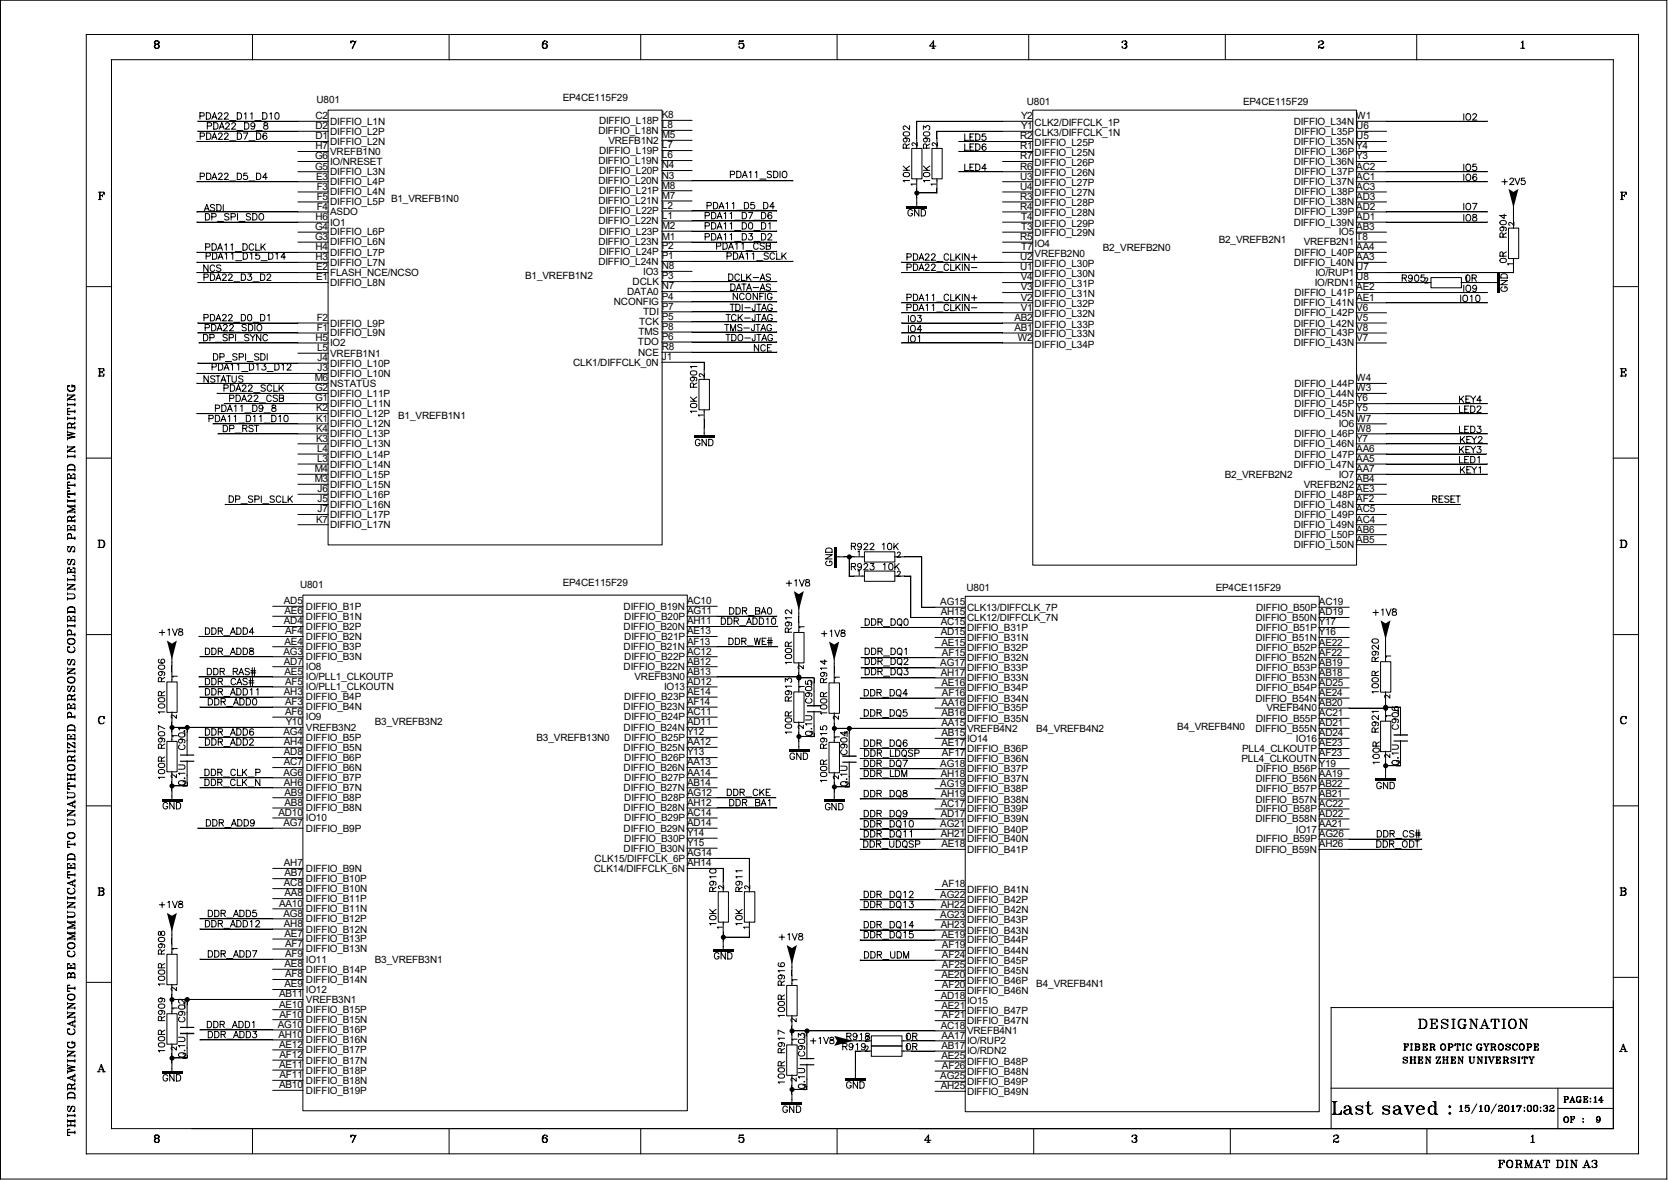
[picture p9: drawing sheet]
<svg xmlns="http://www.w3.org/2000/svg" width="297mm" height="210mm" viewBox="0 0 297 210" stroke-linecap="round" stroke-linejoin="round" font-family="sans-serif">
<defs><g id="words">
<g font-size="1.8">
<text x="100.2" y="17.9">EP4CE115F29</text>
<text x="56.2" y="21.2">C2</text>
<text x="56.2" y="23">D2</text>
<text x="56.3" y="18.3">U801</text>
<text x="58.8" y="24">DIFFIO_L2P</text>
<text x="58.8" y="22.2">DIFFIO_L1N</text>
<text x="106.6" y="23.8">DIFFIO_L18N</text>
<text x="106.7" y="22.1">DIFFIO_L18P</text>
<text x="117.9" y="21">K8</text>
<text x="117.9" y="22.8">L8</text>
<text x="181.8" y="21.2">Y2</text>
<text x="181.8" y="23">Y1</text>
<text x="182.8" y="18.7">U801</text>
<text x="184.2" y="22.4">CLK2/DIFFCLK_1P</text>
<text x="221.4" y="18.7">EP4CE115F29</text>
<text x="230.4" y="22.2">DIFFIO_L34N</text>
<text x="230.5" y="24">DIFFIO_L35P</text>
<text x="241.5" y="21.2">W1</text>
<text x="241.5" y="23">U6</text>
<text x="56.1" y="28.4">G6</text>
<text x="56.2" y="24.8">D1</text>
<text x="56.2" y="26.6">H7</text>
<text x="58.8" y="29.4">IO/NRESET</text>
<text x="58.8" y="27.6">VREFB1N0</text>
<text x="58.8" y="25.8">DIFFIO_L2N</text>
<text x="106.6" y="29.2">DIFFIO_L19N</text>
<text x="106.7" y="27.4">DIFFIO_L19P</text>
<text x="108.3" y="25.6">VREFB1N2</text>
<text x="117.9" y="24.6">M5</text>
<text x="117.9" y="26.4">L7</text>
<text x="117.9" y="28.2">L6</text>
<text x="117.9" y="30">N4</text>
<text x="181.7" y="24.8">R2</text>
<text x="181.7" y="26.6">R1</text>
<text x="181.7" y="28.4">R7</text>
<text x="184.2" y="29.5">DIFFIO_L26P</text>
<text x="184.2" y="27.7">DIFFIO_L25N</text>
<text x="184.2" y="26">DIFFIO_L25P</text>
<text x="184.2" y="24.1">CLK3/DIFFCLK_1N</text>
<text x="230.4" y="29.4">DIFFIO_L36N</text>
<text x="230.4" y="25.8">DIFFIO_L35N</text>
<text x="230.5" y="27.6">DIFFIO_L36P</text>
<text x="241.5" y="24.8">U5</text>
<text x="241.5" y="26.6">Y4</text>
<text x="241.5" y="28.4">Y3</text>
<text x="56.1" y="30.2">G5</text>
<text x="56.3" y="32">E3</text>
<text x="56.4" y="33.8">F3</text>
<text x="56.4" y="35.6">F5</text>
<text x="58.8" y="34.8">DIFFIO_L4N</text>
<text x="58.8" y="32.9">DIFFIO_L4P</text>
<text x="58.8" y="31.2">DIFFIO_L3N</text>
<text x="69.6" y="35.9">B1_VREFB1N0</text>
<text x="106.6" y="32.8">DIFFIO_L20N</text>
<text x="106.7" y="34.6">DIFFIO_L21P</text>
<text x="106.7" y="30.9">DIFFIO_L20P</text>
<text x="117.9" y="31.8">N3</text>
<text x="117.9" y="33.6">M8</text>
<text x="117.9" y="35.4">M7</text>
<text x="181.7" y="30.2">R6</text>
<text x="181.7" y="32">U3</text>
<text x="181.7" y="33.8">U4</text>
<text x="181.7" y="35.6">R3</text>
<text x="184.2" y="35">DIFFIO_L27N</text>
<text x="184.2" y="33.1">DIFFIO_L27P</text>
<text x="184.2" y="31.3">DIFFIO_L26N</text>
<text x="230.4" y="32.9">DIFFIO_L37N</text>
<text x="230.5" y="34.8">DIFFIO_L38P</text>
<text x="230.5" y="31.2">DIFFIO_L37P</text>
<text x="241.5" y="30.2">AC2</text>
<text x="241.5" y="32">AC1</text>
<text x="241.5" y="33.8">AC3</text>
<text x="241.5" y="35.6">AD3</text>
<text x="56.1" y="40.9">G4</text>
<text x="56.2" y="39.2">H6</text>
<text x="56.4" y="37.3">F4</text>
<text x="58.8" y="41.9">DIFFIO_L6P</text>
<text x="58.8" y="40.2">IO1</text>
<text x="58.8" y="38.3">ASDO</text>
<text x="58.8" y="36.5">DIFFIO_L5P</text>
<text x="106.6" y="39.9">DIFFIO_L22N</text>
<text x="106.6" y="36.4">DIFFIO_L21N</text>
<text x="106.7" y="41.7">DIFFIO_L23P</text>
<text x="106.7" y="38.1">DIFFIO_L22P</text>
<text x="117.9" y="37.2">L2</text>
<text x="117.9" y="38.9">L1</text>
<text x="117.9" y="40.8">M2</text>
<text x="181.7" y="37.3">R4</text>
<text x="181.8" y="39.2">T4</text>
<text x="181.8" y="40.9">T3</text>
<text x="184.2" y="40.3">DIFFIO_L29P</text>
<text x="184.2" y="38.5">DIFFIO_L28N</text>
<text x="184.2" y="36.7">DIFFIO_L28P</text>
<text x="230.4" y="40.2">DIFFIO_L39N</text>
<text x="230.4" y="36.5">DIFFIO_L38N</text>
<text x="230.5" y="38.3">DIFFIO_L39P</text>
<text x="238.4" y="41.9">IO5</text>
<text x="241.5" y="37.3">AD2</text>
<text x="241.5" y="39.2">AD1</text>
<text x="241.5" y="40.9">AB3</text>
<text x="56.1" y="42.7">G3</text>
<text x="56.2" y="44.5">H4</text>
<text x="56.2" y="46.3">H3</text>
<text x="58.8" y="47.3">DIFFIO_L7N</text>
<text x="58.8" y="45.6">DIFFIO_L7P</text>
<text x="58.8" y="43.7">DIFFIO_L6N</text>
<text x="106.6" y="47.2">DIFFIO_L24N</text>
<text x="106.6" y="43.5">DIFFIO_L23N</text>
<text x="106.7" y="45.4">DIFFIO_L24P</text>
<text x="117.9" y="42.7">M1</text>
<text x="117.9" y="44.4">P2</text>
<text x="117.9" y="46.1">P1</text>
<text x="117.9" y="47.9">N8</text>
<text x="181.7" y="42.7">R5</text>
<text x="181.7" y="46.3">U2</text>
<text x="181.8" y="44.5">T7</text>
<text x="184.2" y="47.5">DIFFIO_L30P</text>
<text x="184.2" y="45.7">VREFB2N0</text>
<text x="184.2" y="43.9">IO4</text>
<text x="184.2" y="42.1">DIFFIO_L29N</text>
<text x="196.4" y="44.7">B2_VREFB2N0</text>
<text x="217" y="43.3">B2_VREFB2N1</text>
<text x="230.4" y="47.3">DIFFIO_L40N</text>
<text x="230.5" y="45.6">DIFFIO_L40P</text>
<text x="232.2" y="43.7">VREFB2N1</text>
<text x="241.5" y="42.7">T8</text>
<text x="241.5" y="44.5">AA4</text>
<text x="241.5" y="46.3">AA3</text>
<text x="56.3" y="48.1">E2</text>
<text x="56.3" y="49.9">E1</text>
<text x="58.8" y="50.9">DIFFIO_L8N</text>
<text x="58.8" y="49.1">FLASH_NCE/NCSO</text>
<text x="93.5" y="49.7">B1_VREFB1N2</text>
<text x="111.7" y="52.5">DATA0</text>
<text x="112.6" y="50.7">DCLK</text>
<text x="114.6" y="48.9">IO3</text>
<text x="117.9" y="49.7">P3</text>
<text x="117.9" y="51.5">N7</text>
<text x="117.9" y="53.3">P4</text>
<text x="181.7" y="48.1">U1</text>
<text x="181.8" y="49.9">V4</text>
<text x="181.8" y="51.7">V3</text>
<text x="181.8" y="53.5">V2</text>
<text x="184.2" y="52.9">DIFFIO_L31N</text>
<text x="184.2" y="51.1">DIFFIO_L31P</text>
<text x="184.2" y="49.3">DIFFIO_L30N</text>
<text x="230.5" y="52.7">DIFFIO_L41P</text>
<text x="234.1" y="50.9">IO/RDN1</text>
<text x="234.2" y="49.1">IO/RUP1</text>
<text x="241.5" y="48.1">U7</text>
<text x="241.5" y="49.9">U8</text>
<text x="241.5" y="51.7">AE2</text>
<text x="241.5" y="53.5">AE1</text>
<text x="56.4" y="57.1">F2</text>
<text x="56.4" y="58.9">F1</text>
<text x="58.8" y="59.9">DIFFIO_L9N</text>
<text x="58.8" y="58.1">DIFFIO_L9P</text>
<text x="109.3" y="54.3">NCONFIG</text>
<text x="113.7" y="59.7">TMS</text>
<text x="113.8" y="57.9">TCK</text>
<text x="114.5" y="56.1">TDI</text>
<text x="117.9" y="55.1">P7</text>
<text x="117.9" y="56.9">P5</text>
<text x="117.9" y="58.7">P8</text>
<text x="180.6" y="57.1">AB2</text>
<text x="180.6" y="58.9">AB1</text>
<text x="181.8" y="55.3">V1</text>
<text x="184.2" y="58.3">DIFFIO_L33P</text>
<text x="184.2" y="56.4">DIFFIO_L32N</text>
<text x="184.2" y="54.7">DIFFIO_L32P</text>
<text x="230.4" y="58.1">DIFFIO_L42N</text>
<text x="230.4" y="54.5">DIFFIO_L41N</text>
<text x="230.5" y="59.9">DIFFIO_L43P</text>
<text x="230.5" y="56.3">DIFFIO_L42P</text>
<text x="241.5" y="55.3">V6</text>
<text x="241.5" y="57.1">V5</text>
<text x="241.5" y="58.9">V8</text>
<text x="56.2" y="60.7">H5</text>
<text x="56.5" y="62.5">L5</text>
<text x="56.6" y="64.3">J4</text>
<text x="58.8" y="65.3">DIFFIO_L10P</text>
<text x="58.8" y="63.5">VREFB1N1</text>
<text x="58.8" y="61.6">IO2</text>
<text x="102.1" y="65.1">CLK1/DIFFCLK_0N</text>
<text x="113.6" y="61.5">TDO</text>
<text x="113.6" y="63.3">NCE</text>
<text x="117.9" y="60.5">P6</text>
<text x="117.9" y="62.3">R8</text>
<text x="117.9" y="64.1">J1</text>
<text x="181.2" y="60.7">W2</text>
<text x="184.2" y="61.8">DIFFIO_L34P</text>
<text x="184.2" y="60">DIFFIO_L33N</text>
<text x="230.4" y="61.6">DIFFIO_L43N</text>
<text x="241.5" y="60.7">V7</text>
<text x="56" y="67.9">M6</text>
<text x="56.1" y="69.6">G2</text>
<text x="56.1" y="71.5">G1</text>
<text x="56.6" y="66.1">J3</text>
<text x="58.8" y="70.7">DIFFIO_L11P</text>
<text x="58.8" y="68.8">NSTATUS</text>
<text x="58.8" y="67.1">DIFFIO_L10N</text>
<text x="230.4" y="70.7">DIFFIO_L44N</text>
<text x="230.5" y="68.8">DIFFIO_L44P</text>
<text x="241.5" y="67.9">W4</text>
<text x="241.5" y="69.6">W3</text>
<text x="241.5" y="71.5">Y6</text>
<text x="56.3" y="73.2">K2</text>
<text x="56.3" y="75.1">K1</text>
<text x="56.3" y="76.8">K4</text>
<text x="58.8" y="77.8">DIFFIO_L13P</text>
<text x="58.8" y="76.1">DIFFIO_L12N</text>
<text x="58.8" y="74.2">DIFFIO_L12P</text>
<text x="58.8" y="72.4">DIFFIO_L11N</text>
<text x="70.9" y="74.5">B1_VREFB1N1</text>
<text x="230.4" y="74.2">DIFFIO_L45N</text>
<text x="230.5" y="77.8">DIFFIO_L46P</text>
<text x="230.5" y="72.4">DIFFIO_L45P</text>
<text x="238.4" y="76.1">IO6</text>
<text x="241.5" y="73.2">Y5</text>
<text x="241.5" y="75.1">W7</text>
<text x="241.5" y="76.8">W8</text>
<text x="56.3" y="78.6">K3</text>
<text x="56.5" y="80.4">L4</text>
<text x="56.5" y="82.2">L3</text>
<text x="58.8" y="83.2">DIFFIO_L14N</text>
<text x="58.8" y="81.4">DIFFIO_L14P</text>
<text x="58.8" y="79.6">DIFFIO_L13N</text>
<text x="230.4" y="83.2">DIFFIO_L47N</text>
<text x="230.4" y="79.6">DIFFIO_L46N</text>
<text x="230.5" y="81.4">DIFFIO_L47P</text>
<text x="241.5" y="78.6">Y7</text>
<text x="241.5" y="80.4">AA6</text>
<text x="241.5" y="82.2">AA5</text>
<text x="56" y="84">M4</text>
<text x="56" y="85.8">M3</text>
<text x="56.6" y="87.6">J6</text>
<text x="56.6" y="89.4">J5</text>
<text x="58.8" y="88.6">DIFFIO_L16P</text>
<text x="58.8" y="86.8">DIFFIO_L15N</text>
<text x="58.8" y="85">DIFFIO_L15P</text>
<text x="218.1" y="85.1">B2_VREFB2N2</text>
<text x="230.5" y="88.6">DIFFIO_L48P</text>
<text x="232.2" y="86.8">VREFB2N2</text>
<text x="238.4" y="85">IO7</text>
<text x="241.5" y="84">AA7</text>
<text x="241.5" y="85.8">AB4</text>
<text x="241.5" y="87.6">AE3</text>
<text x="241.5" y="89.4">AF2</text>
<text x="56.3" y="93">K7</text>
<text x="56.6" y="91.2">J7</text>
<text x="58.8" y="94">DIFFIO_L17N</text>
<text x="58.8" y="92.2">DIFFIO_L17P</text>
<text x="58.8" y="90.4">DIFFIO_L16N</text>
<text x="230.4" y="94">DIFFIO_L49N</text>
<text x="230.4" y="90.4">DIFFIO_L48N</text>
<text x="230.5" y="95.8">DIFFIO_L50P</text>
<text x="230.5" y="92.2">DIFFIO_L49P</text>
<text x="241.5" y="91.2">AC5</text>
<text x="241.5" y="93">AC4</text>
<text x="241.5" y="94.8">AB6</text>
<text x="230.4" y="97.5">DIFFIO_L50N</text>
<text x="241.5" y="96.6">AB5</text>
<text x="50.5" y="107.5">AD5</text>
<text x="53.4" y="104.6">U801</text>
<text x="100.2" y="104.3">EP4CE115F29</text>
<text x="122.3" y="107.5">AC10</text>
<text x="167.4" y="107.7">AG15</text>
<text x="172.1" y="105.2">U801</text>
<text x="216.5" y="105.2">EP4CE115F29</text>
<text x="234.9" y="107.7">AC19</text>
<text x="50.5" y="111.1">AD4</text>
<text x="50.7" y="109.3">AE6</text>
<text x="50.8" y="112.9">AF4</text>
<text x="54.5" y="113.9">DIFFIO_B2N</text>
<text x="54.5" y="112.1">DIFFIO_B2P</text>
<text x="54.5" y="110.3">DIFFIO_B1N</text>
<text x="54.5" y="108.5">DIFFIO_B1P</text>
<text x="111" y="112.1">DIFFIO_B20N</text>
<text x="111" y="108.5">DIFFIO_B19N</text>
<text x="111.2" y="113.9">DIFFIO_B21P</text>
<text x="111.2" y="110.3">DIFFIO_B20P</text>
<text x="122.3" y="109.3">AG11</text>
<text x="122.3" y="111.1">AH11</text>
<text x="122.3" y="112.9">AE13</text>
<text x="167.5" y="109.5">AH15</text>
<text x="167.5" y="111.3">AC15</text>
<text x="167.5" y="113.1">AD15</text>
<text x="172.2" y="112.3">DIFFIO_B31P</text>
<text x="172.2" y="110.5">CLK12/DIFFCLK_7N</text>
<text x="172.2" y="108.7">CLK13/DIFFCLK_7P</text>
<text x="223.6" y="110.5">DIFFIO_B50N</text>
<text x="223.7" y="112.3">DIFFIO_B51P</text>
<text x="223.7" y="108.7">DIFFIO_B50P</text>
<text x="234.9" y="109.5">AD19</text>
<text x="234.9" y="111.3">Y17</text>
<text x="234.9" y="113.1">Y16</text>
<text x="50.5" y="116.5">AG3</text>
<text x="50.5" y="118.3">AD7</text>
<text x="50.7" y="114.7">AE4</text>
<text x="54.5" y="119.3">IO8</text>
<text x="54.5" y="117.5">DIFFIO_B3N</text>
<text x="54.5" y="115.7">DIFFIO_B3P</text>
<text x="111" y="119.3">DIFFIO_B22N</text>
<text x="111" y="115.7">DIFFIO_B21N</text>
<text x="111.2" y="117.5">DIFFIO_B22P</text>
<text x="122.3" y="114.7">AF13</text>
<text x="122.3" y="116.5">AC12</text>
<text x="122.3" y="118.3">AB12</text>
<text x="167.4" y="118.5">AG17</text>
<text x="167.6" y="114.9">AE15</text>
<text x="167.7" y="116.7">AF15</text>
<text x="172.2" y="119.5">DIFFIO_B33P</text>
<text x="172.2" y="117.6">DIFFIO_B32N</text>
<text x="172.2" y="115.9">DIFFIO_B32P</text>
<text x="172.2" y="114">DIFFIO_B31N</text>
<text x="223.6" y="117.6">DIFFIO_B52N</text>
<text x="223.6" y="114">DIFFIO_B51N</text>
<text x="223.7" y="119.5">DIFFIO_B53P</text>
<text x="223.7" y="115.9">DIFFIO_B52P</text>
<text x="234.9" y="114.9">AE22</text>
<text x="234.9" y="116.7">AF22</text>
<text x="234.9" y="118.5">AB19</text>
<text x="50.5" y="123.7">AH3</text>
<text x="50.7" y="120.1">AE5</text>
<text x="50.8" y="121.9">AF5</text>
<text x="50.8" y="125.5">AF3</text>
<text x="54.5" y="124.7">DIFFIO_B4P</text>
<text x="54.5" y="122.9">IO/PLL1_CLKOUTN</text>
<text x="54.5" y="121.1">IO/PLL1_CLKOUTP</text>
<text x="111.2" y="124.7">DIFFIO_B23P</text>
<text x="113" y="121.1">VREFB3N0</text>
<text x="118.2" y="122.9">IO13</text>
<text x="122.3" y="120.1">AB13</text>
<text x="122.3" y="121.9">AD12</text>
<text x="122.3" y="123.7">AE14</text>
<text x="122.3" y="125.5">AF14</text>
<text x="167.5" y="120.3">AH17</text>
<text x="167.6" y="122">AE16</text>
<text x="167.6" y="125.6">AA16</text>
<text x="167.7" y="123.9">AF16</text>
<text x="172.2" y="124.9">DIFFIO_B34N</text>
<text x="172.2" y="123">DIFFIO_B34P</text>
<text x="172.2" y="121.2">DIFFIO_B33N</text>
<text x="223.6" y="124.9">DIFFIO_B54N</text>
<text x="223.6" y="121.2">DIFFIO_B53N</text>
<text x="223.7" y="123">DIFFIO_B54P</text>
<text x="234.9" y="120.3">AB18</text>
<text x="234.9" y="122">AD25</text>
<text x="234.9" y="123.9">AE24</text>
<text x="234.9" y="125.6">AB20</text>
<text x="50.5" y="130.9">AG4</text>
<text x="50.8" y="127.3">AF6</text>
<text x="50.9" y="129.1">Y10</text>
<text x="54.5" y="131.8">DIFFIO_B5P</text>
<text x="54.5" y="130.1">VREFB3N2</text>
<text x="54.5" y="128.2">IO9</text>
<text x="54.5" y="126.4">DIFFIO_B4N</text>
<text x="66.8" y="129.1">B3_VREFB3N2</text>
<text x="95.5" y="132">B3_VREFB13N0</text>
<text x="111" y="130.1">DIFFIO_B24N</text>
<text x="111" y="126.4">DIFFIO_B23N</text>
<text x="111.2" y="131.8">DIFFIO_B25P</text>
<text x="111.2" y="128.2">DIFFIO_B24P</text>
<text x="122.3" y="127.3">AC11</text>
<text x="122.3" y="129.1">AD11</text>
<text x="122.3" y="130.9">Y12</text>
<text x="167.6" y="127.5">AB16</text>
<text x="167.6" y="129.2">AA15</text>
<text x="167.6" y="131">AB15</text>
<text x="172.2" y="132">IO14</text>
<text x="172.2" y="130.3">VREFB4N2</text>
<text x="172.2" y="128.4">DIFFIO_B35N</text>
<text x="172.2" y="126.6">DIFFIO_B35P</text>
<text x="184.5" y="130.3">B4_VREFB4N2</text>
<text x="209.6" y="130">B4_VREFB4N0</text>
<text x="223.6" y="130.3">DIFFIO_B55N</text>
<text x="223.7" y="128.4">DIFFIO_B55P</text>
<text x="225.5" y="126.6">VREFB4N0</text>
<text x="230.8" y="132">IO16</text>
<text x="234.9" y="127.5">AC21</text>
<text x="234.9" y="129.2">AD21</text>
<text x="234.9" y="131">AD24</text>
<text x="50.5" y="132.6">AH4</text>
<text x="50.5" y="134.5">AD8</text>
<text x="50.5" y="136.2">AC7</text>
<text x="54.5" y="137.2">DIFFIO_B6N</text>
<text x="54.5" y="135.5">DIFFIO_B6P</text>
<text x="54.5" y="133.6">DIFFIO_B5N</text>
<text x="111" y="137.2">DIFFIO_B26N</text>
<text x="111" y="133.6">DIFFIO_B25N</text>
<text x="111.2" y="135.5">DIFFIO_B26P</text>
<text x="122.3" y="132.6">AA12</text>
<text x="122.3" y="134.5">Y13</text>
<text x="122.3" y="136.2">AA13</text>
<text x="167.4" y="136.4">AG18</text>
<text x="167.6" y="132.8">AE17</text>
<text x="167.7" y="134.6">AF17</text>
<text x="172.2" y="137.4">DIFFIO_B37P</text>
<text x="172.2" y="135.6">DIFFIO_B36N</text>
<text x="172.2" y="133.8">DIFFIO_B36P</text>
<text x="221.1" y="135.6">PLL4_CLKOUTN</text>
<text x="221.2" y="133.8">PLL4_CLKOUTP</text>
<text x="223.7" y="137.4">DIFFIO_B56P</text>
<text x="234.9" y="132.8">AE23</text>
<text x="234.9" y="134.6">AF23</text>
<text x="234.9" y="136.4">Y19</text>
<text x="50.5" y="138">AG6</text>
<text x="50.5" y="139.8">AH6</text>
<text x="50.7" y="141.6">AB9</text>
<text x="50.7" y="143.4">AB8</text>
<text x="54.5" y="142.6">DIFFIO_B8P</text>
<text x="54.5" y="140.8">DIFFIO_B7N</text>
<text x="54.5" y="139">DIFFIO_B7P</text>
<text x="111" y="140.8">DIFFIO_B27N</text>
<text x="111.2" y="142.6">DIFFIO_B28P</text>
<text x="111.2" y="139">DIFFIO_B27P</text>
<text x="122.3" y="138">AA14</text>
<text x="122.3" y="139.8">AB14</text>
<text x="122.3" y="141.6">AG12</text>
<text x="122.3" y="143.4">AH12</text>
<text x="167.4" y="140">AG19</text>
<text x="167.5" y="138.2">AH18</text>
<text x="167.5" y="141.8">AH19</text>
<text x="167.5" y="143.6">AC17</text>
<text x="172.2" y="142.8">DIFFIO_B38N</text>
<text x="172.2" y="141">DIFFIO_B38P</text>
<text x="172.2" y="139.2">DIFFIO_B37N</text>
<text x="223.6" y="142.8">DIFFIO_B57N</text>
<text x="223.6" y="139.2">DIFFIO_B56N</text>
<text x="223.7" y="141">DIFFIO_B57P</text>
<text x="234.9" y="138.2">AA19</text>
<text x="234.9" y="140">AB22</text>
<text x="234.9" y="141.8">AB21</text>
<text x="234.9" y="143.6">AC22</text>
<text x="49.6" y="145.2">AD10</text>
<text x="50.5" y="147">AG7</text>
<text x="54.5" y="148">DIFFIO_B9P</text>
<text x="54.5" y="146.2">IO10</text>
<text x="54.5" y="144.4">DIFFIO_B8N</text>
<text x="111" y="148">DIFFIO_B29N</text>
<text x="111" y="144.4">DIFFIO_B28N</text>
<text x="111.2" y="149.8">DIFFIO_B30P</text>
<text x="111.2" y="146.2">DIFFIO_B29P</text>
<text x="122.3" y="145.2">AC14</text>
<text x="122.3" y="147">AD14</text>
<text x="122.3" y="148.8">Y14</text>
<text x="167.4" y="147.2">AG21</text>
<text x="167.5" y="145.4">AD17</text>
<text x="167.5" y="149">AH21</text>
<text x="172.2" y="149.9">DIFFIO_B40N</text>
<text x="172.2" y="148.2">DIFFIO_B40P</text>
<text x="172.2" y="146.3">DIFFIO_B39N</text>
<text x="172.2" y="144.6">DIFFIO_B39P</text>
<text x="223.6" y="146.3">DIFFIO_B58N</text>
<text x="223.7" y="149.9">DIFFIO_B59P</text>
<text x="223.7" y="144.6">DIFFIO_B58P</text>
<text x="230.8" y="148.2">IO17</text>
<text x="234.9" y="145.4">AD22</text>
<text x="234.9" y="147.2">AA21</text>
<text x="234.9" y="149">AG26</text>
<text x="50.5" y="154.2">AH7</text>
<text x="50.7" y="156">AB7</text>
<text x="54.5" y="155.2">DIFFIO_B9N</text>
<text x="105.7" y="155.2">CLK14/DIFFCLK_6N</text>
<text x="105.9" y="153.4">CLK15/DIFFCLK_6P</text>
<text x="111" y="151.6">DIFFIO_B30N</text>
<text x="122.3" y="150.6">Y15</text>
<text x="122.3" y="152.4">AG14</text>
<text x="122.3" y="154.2">AH14</text>
<text x="167.6" y="150.8">AE18</text>
<text x="172.2" y="151.8">DIFFIO_B41P</text>
<text x="223.6" y="151.8">DIFFIO_B59N</text>
<text x="234.9" y="150.8">AH26</text>
<text x="49.7" y="161.4">AA10</text>
<text x="50.5" y="157.8">AC8</text>
<text x="50.7" y="159.6">AA8</text>
<text x="54.5" y="160.6">DIFFIO_B11P</text>
<text x="54.5" y="158.7">DIFFIO_B10N</text>
<text x="54.5" y="157">DIFFIO_B10P</text>
<text x="167.4" y="159.8">AG22</text>
<text x="167.5" y="161.5">AH22</text>
<text x="167.7" y="157.9">AF18</text>
<text x="172.2" y="160.7">DIFFIO_B42P</text>
<text x="172.2" y="158.9">DIFFIO_B41N</text>
<text x="50.5" y="163.2">AG8</text>
<text x="50.5" y="165">AH8</text>
<text x="50.7" y="166.8">AE7</text>
<text x="54.5" y="167.7">DIFFIO_B13P</text>
<text x="54.5" y="166">DIFFIO_B12N</text>
<text x="54.5" y="164.1">DIFFIO_B12P</text>
<text x="54.5" y="162.3">DIFFIO_B11N</text>
<text x="167.4" y="163.3">AG23</text>
<text x="167.5" y="165.1">AH23</text>
<text x="167.6" y="166.9">AE19</text>
<text x="172.2" y="167.9">DIFFIO_B44P</text>
<text x="172.2" y="166.2">DIFFIO_B43N</text>
<text x="172.2" y="164.3">DIFFIO_B43P</text>
<text x="172.2" y="162.5">DIFFIO_B42N</text>
<text x="50.7" y="172.1">AE8</text>
<text x="50.8" y="168.5">AF7</text>
<text x="50.8" y="170.3">AF9</text>
<text x="50.8" y="173.9">AF8</text>
<text x="54.5" y="173.1">DIFFIO_B14P</text>
<text x="54.5" y="171.4">IO11</text>
<text x="54.5" y="169.5">DIFFIO_B13N</text>
<text x="66.8" y="171.4">B3_VREFB3N1</text>
<text x="167.7" y="168.7">AF19</text>
<text x="167.7" y="170.5">AF24</text>
<text x="167.7" y="172.3">AF25</text>
<text x="172.2" y="173.3">DIFFIO_B45N</text>
<text x="172.2" y="171.5">DIFFIO_B45P</text>
<text x="172.2" y="169.7">DIFFIO_B44N</text>
<text x="49.7" y="177.5">AB11</text>
<text x="49.7" y="179.3">AE10</text>
<text x="50.7" y="175.7">AE9</text>
<text x="54.5" y="178.5">VREFB3N1</text>
<text x="54.5" y="176.7">IO12</text>
<text x="54.5" y="174.9">DIFFIO_B14N</text>
<text x="167.5" y="177.7">AD18</text>
<text x="167.6" y="174.1">AE20</text>
<text x="167.6" y="179.5">AE21</text>
<text x="167.7" y="175.9">AF20</text>
<text x="172.2" y="178.7">IO15</text>
<text x="172.2" y="176.9">DIFFIO_B46N</text>
<text x="172.2" y="175.1">DIFFIO_B46P</text>
<text x="184.5" y="175.7">B4_VREFB4N1</text>
<text x="49.5" y="182.9">AG10</text>
<text x="49.6" y="184.7">AH10</text>
<text x="49.8" y="181.1">AF10</text>
<text x="54.5" y="185.7">DIFFIO_B16N</text>
<text x="54.5" y="183.9">DIFFIO_B16P</text>
<text x="54.5" y="182.1">DIFFIO_B15N</text>
<text x="54.5" y="180.3">DIFFIO_B15P</text>
<text x="167.5" y="183.1">AC18</text>
<text x="167.6" y="184.9">AA17</text>
<text x="167.7" y="181.3">AF21</text>
<text x="172.2" y="185.8">IO/RUP2</text>
<text x="172.2" y="184.1">VREFB4N1</text>
<text x="172.2" y="182.2">DIFFIO_B47N</text>
<text x="172.2" y="180.5">DIFFIO_B47P</text>
<text x="49.7" y="186.5">AE12</text>
<text x="49.7" y="190.1">AE11</text>
<text x="49.8" y="188.3">AF12</text>
<text x="49.8" y="191.9">AF11</text>
<text x="54.5" y="191.1">DIFFIO_B18P</text>
<text x="54.5" y="189.3">DIFFIO_B17N</text>
<text x="54.5" y="187.5">DIFFIO_B17P</text>
<text x="167.6" y="186.7">AB17</text>
<text x="167.6" y="188.5">AE25</text>
<text x="167.7" y="190.2">AF26</text>
<text x="172.2" y="191.3">DIFFIO_B48N</text>
<text x="172.2" y="189.5">DIFFIO_B48P</text>
<text x="172.2" y="187.7">IO/RDN2</text>
<text x="49.7" y="193.7">AB10</text>
<text x="54.5" y="194.6">DIFFIO_B19P</text>
<text x="54.5" y="192.9">DIFFIO_B18N</text>
<text x="167.4" y="192.1">AG25</text>
<text x="167.5" y="193.8">AH25</text>
<text x="172.2" y="194.8">DIFFIO_B49N</text>
<text x="172.2" y="193">DIFFIO_B49P</text>
</g>
</g></defs>
<path d="M.1 0h296.7v209.9h-296.7z" fill="none" stroke="#fff" stroke-width=".18"/>
<g fill="none" stroke="#000" stroke-width=".18">
<path d="M0 0h296.8M.1 0v209.9M15.3 6.1h276.5M15.4 6.1v199.3M19.8 10.6h267.5M19.9 10.6v190.3M27.6 7.4a.56 .56 0 0 1 .8 .2 .5 .5 0 0 1-.5 .3 .5 .5 0 0 1-.4-.3zM27.8 7.9l-.2 .3 .2 .4M27.8 7.9l-.2 .1-.1 .3a.51 .51 0 0 0 .8 .2l.1-.3-.3-.3M27.8 7.3l-.2 .3 .2 .3M28.1 7.9a.41 .41 0 0 1 0 .7M28.1 7.3l.2 .3-.2 .3"/>
<path d="M45 6.1v4.6M58.4 19.6h59.5v77.4h-59.5zM62.5 7.3v.4M63.2 7.5l-.3-.2h-.2l-.2 .2 .2-.1 .6 .1-.6 1.1M63.4 7.3l-.6 1.3M80 6.1v4.6M97 7.3a.88 .88 0 0 0-.1 1.3M97.2 7.8a.47 .47 0 0 1 0 .8M97.4 7.5h.1a.52 .52 0 0 0-.9 0v.8a.51 .51 0 0 0 .8 .2l.1-.2-.1-.4-.5-.1-.3 .2M114.1 6.1v4.5M131.7 7.4l.7-.1h-.7l-.1 .6a.51 .51 0 0 1 .7-.1 .51 .51 0 0 1 .1 .7 .51 .51 0 0 1-.8-.2l.1 .1M132.2 7.7a.54 .54 0 0 1 0 .9"/>
<path d="M149.1 6.1v4.5M165.9 8.6h.6M166.2 7.5v1.1M166.7 8.2h-1.2l.7-.9v1.3M183.2 6.1v4.6M183.9 19.6h57.7v81h-57.7zM199.9 7.5h-.1a.54 .54 0 0 1 .9 .1l-.3 .3M200.2 7.9a.44 .44 0 0 1 .5 .4 .54 .54 0 0 1-.9 .1h.1M200.4 7.9a.41 .41 0 0 1 0 .7M200.4 7.3l.2 .3-.2 .3M218.2 6.1v4.5M234.9 7.5h-.1a.54 .54 0 0 1 .9 .1l-.1 .2-.7 .3-.1 .5"/>
<path d="M235.4 7.3l.2 .3-.2 .3M235.7 8.3l-.1 .3h-.3l-.3-.2M235.7 8.4l-.1 .1-.7-.1-.1 .1M252.3 6.1v4.6M270.8 8.6h.7M270.9 7.6l.3-.3v1.3M271.1 7.4v1.2M287.3 10.6v190.3M291.8 6.1v199.3M296.8 0v209.8M17.5 34.2h1v.4v-.4M17.5 35.5h.5"/>
<path d="M17.7 34.2v1.3M17.8 34.8h.4M17.8 34.2v1.3M18.2 34.6v.4M35.1 37.7h23.4M35.1 32.3h23.4M35.1 39.5h23.4M35.1 25.2h23.4M35.1 25.1v.1M35.1 32.3h.1M35.1 37.7h.1M35.1 39.5h.1"/>
<path d="M35.2 23.4h23.3M35.2 21.6h23.3M35.3 21.5v.1M35.3 23.3v.1M35.6 20.7l.7-.1v-.5h-.7v1.1M35.6 24.3l.7-.1v-.5h-.7v1.1M35.6 31.4h.7v-.5l-.7-.1v1.2M36.4 37.5l.4-1.1 .5 1.1M36.5 37.2h.6M36.6 38h.4a.61 .61 0 0 1 .4 .6 .61 .61 0 0 1-.4 .6h-.4zM36.7 20.1h.4a.61 .61 0 0 1 .4 .5 .61 .61 0 0 1-.4 .6h-.4zM36.8 23.7h.4a.61 .61 0 0 1 .4 .5 .61 .61 0 0 1-.4 .6h-.4z"/>
<path d="M36.8 30.8h.4a.61 .61 0 0 1 .4 .6 .61 .61 0 0 1-.4 .6h-.4zM36.9 22.4h.7v-.5l-.7-.1v1.2M37.7 38.6h.7v-.5l-.7-.1v1.2M37.7 21.2l.5-1.1 .4 1.1M37.7 24.8l.5-1.1 .4 1.1M37.7 32l.5-1.2 .4 1.2M37.9 20.8h.5M37.9 24.4h.5M37.9 31.6h.5M38.1 21.8h.3a.61 .61 0 0 1 .4 .6 .61 .61 0 0 1-.4 .6h-.3zM38.2 36.6l-.3-.2h-.4v.4l.6 .2 .1 .4-.3 .1h-.4v-.1M38.6 36.4h.4a.61 .61 0 0 1 .4 .6 .61 .61 0 0 1-.4 .5h-.4z"/>
<path d="M38.7 39.4h1.1M38.9 20.3l.1-.2h.3l.2 .3-.7 .8h.8M38.9 23.9l.1-.2h.3l.3 .3-.7 .8h.7M38.9 31.1l.1-.2 .3-.1 .3 .4-.7 .8h.7M39 23l.5-1.2 .4 1.2M39.2 22.6h.6M39.8 36.4v1.1M40 20.3l.1-.2h.3l.2 .3-.7 .8h.8M40 23.9l.1-.2h.3l.2 .3-.7 .8h.8M40 31.1l.1-.2 .3-.1 .2 .4-.7 .8h.8M40.2 22.1l.1-.2 .3-.1 .3 .4-.8 .8h.8M40.8 38.2l-.3-.2-.4 .1-.1 .3 .6 .3 .2 .3-.3 .2-.4-.1-.1-.1"/>
<path d="M40.9 21.5h1.1M40.9 25.1h1.1M40.9 32.2h1.1M41.1 38.6h.7v-.5l-.7-.1v1.2M41.3 22.1l.1-.2 .3-.1 .3 .4-.8 .8h.8M42.2 23.2h1.1M42.2 20.1h.4a.61 .61 0 0 1 .4 .5 .61 .61 0 0 1-.4 .6h-.4zM42.2 23.7h.4a.61 .61 0 0 1 .4 .5 .61 .61 0 0 1-.4 .6h-.4zM42.2 30.8h.4a.61 .61 0 0 1 .4 .6 .61 .61 0 0 1-.4 .6h-.4zM42.3 38v1.2M42.5 39.4h1.1M43.3 23.7h.8l-.5 1.1"/>
<path d="M43.5 20.3l.3-.2v1.1M43.6 21.8h.3a.61 .61 0 0 1 .4 .6 .61 .61 0 0 1-.4 .6h-.3zM44 30.8h-.6v.5a.4 .4 0 0 1 .6 0 .4 .4 0 0 1-.1 .6 .4 .4 0 0 1-.6-.2M44.3 25.1h1.1M44.3 32.2h1.1M44.6 38.2l-.3-.2-.4 .1v.3l.6 .3 .1 .3-.3 .2-.4-.1v-.1M44.6 20.3l.3-.2v1.1M45 38h.4a.61 .61 0 0 1 .4 .6 .61 .61 0 0 1-.4 .6h-.4zM45.4 22.2a.37 .37 0 0 1-.5 .4 .37 .37 0 0 1-.2-.5 .37 .37 0 0 1 .5-.2 .59 .59 0 0 1 .2 .7 .59 .59 0 0 1-.7 .3v-.1M45.4 21.5h1.1M45.6 23.2h1.1M45.7 23.7h.4a.61 .61 0 0 1 .4 .5 .61 .61 0 0 1-.4 .6h-.4z"/>
<path d="M45.7 30.8h.4a.61 .61 0 0 1 .4 .6 .61 .61 0 0 1-.4 .6h-.4zM46.2 38.2l.2-.2a.56 .56 0 0 1 .6 .6 .56 .56 0 0 1-.7 .5l-.2-.4zM46.8 20.1h.4a.61 .61 0 0 1 .4 .5 .61 .61 0 0 1-.4 .6h-.4zM47 21.9v.3l.4 .2a.32 .32 0 0 1 .3 .2 .32 .32 0 0 1-.3 .4l-.4-.1-.1-.1a.58 .58 0 0 1 .7-.6v-.3zM47.5 23.8l-.3-.1a.61 .61 0 0 0-.4 .5 .61 .61 0 0 0 .4 .6 .36 .36 0 0 0 .3-.4 .36 .36 0 0 0-.3-.3 .36 .36 0 0 0-.4 .3M47.6 31.6h-.8l.5-.8v1.2M48 20.3l.3-.2v1.1M49.1 20.1h.2a.6 .6 0 0 1 .4 .5 .6 .6 0 0 1-.4 .6l-.3-.2v-.7zM53 30.6h5.5M53 35.9h5.5M53 34.2h5.5M53 28.7h5.5"/>
<path d="M53 27h5.5M117.8 35.8h5.4M117.8 34h5.4M117.8 30.4h5.4M117.8 28.6h5.4M117.8 26.8h5.4M117.8 25h5.4M117.8 23.2h5.4M117.8 21.4h5.4M125.6 38.4h.6v-.6h-.6v1.1M125.9 36.6h.7v-.5l-.7-.1v1.2M126.7 39.6h.4a.61 .61 0 0 1 .4 .6 .61 .61 0 0 1-.4 .6h-.4z"/>
<path d="M126.7 37.8h.4a.61 .61 0 0 1 .4 .6 .61 .61 0 0 1-.4 .5h-.4zM127 36h.4a.61 .61 0 0 1 .4 .6 .61 .61 0 0 1-.4 .6h-.4zM127.7 38.9l.4-1.1 .5 1.1M127.8 38.6h.6M128 37.2l.5-1.2 .4 1.2M128.2 36.8h.5M128.9 39.8l.3-.2v1.2M128.9 38l.3-.2v1.1M129.3 36.2l.2-.2v1.2M130 39.8l.3-.2v1.2M130 38l.3-.2v1.1M130 31.1l.7-.1v-.5h-.7v1.1"/>
<path d="M130.4 36.2l.2-.2v1.2M130.8 39.2h1.1M131.2 37.4h1.1M131.2 30.5h.4a.61 .61 0 0 1 .4 .6 .61 .61 0 0 1-.4 .5h-.4zM132.2 39.6h.3a.61 .61 0 0 1 .4 .6 .61 .61 0 0 1-.4 .6h-.3zM132.2 37.8h.3a.61 .61 0 0 1 .4 .6 .61 .61 0 0 1-.4 .5h-.3zM132.2 31.6l.4-1.1 .5 1.1M132.3 31.2h.6M132.5 36h.4a.61 .61 0 0 1 .4 .6 .61 .61 0 0 1-.4 .6h-.4zM133.3 37.8h.7l-.5 1.1M133.4 39.7l.2-.1a.6 .6 0 0 1 .4 .6 .6 .6 0 0 1-.4 .6l-.3-.2v-.8zM133.4 30.7l.3-.2v1.1"/>
<path d="M134.2 39.2h1.1M134.3 36h-.6v.5a.4 .4 0 0 1 .6 0 .4 .4 0 0 1-.1 .6 .4 .4 0 0 1-.6-.1M134.5 30.7l.2-.2v1.1M134.6 37.4h1.1M135.3 31.9h1.1M135.6 39.6h.4a.61 .61 0 0 1 .4 .6 .61 .61 0 0 1-.4 .6h-.4zM135.6 37.8h.4a.61 .61 0 0 1 .4 .6 .61 .61 0 0 1-.4 .5h-.4zM136 36h.4a.61 .61 0 0 1 .4 .6 .61 .61 0 0 1-.4 .6h-.4zM136.9 39.8l.2-.2v1.2M137.4 30.6l-.3-.1h-.4v.4l.5 .2 .2 .4-.3 .1h-.4l-.1-.1M137.4 38l-.2-.2a.61 .61 0 0 0-.5 .6 .61 .61 0 0 0 .4 .5 .36 .36 0 0 0 .4-.3 .36 .36 0 0 0-.4-.4 .36 .36 0 0 0-.4 .4M137.8 30.5h.3a.61 .61 0 0 1 .4 .6 .61 .61 0 0 1-.4 .5h-.3z"/>
<path d="M137.9 36.8h-.8l.5-.8v1.2M138.3 37.5h-20.5M138.3 39.3h-20.5M138.9 30.5v1.1M139.4 30.6l.2-.1a.56 .56 0 0 1 .5 .6 .56 .56 0 0 1-.6 .5l-.2-.4zM141.2 32.1l-23.4 .1M160.8 30.3h1.2M160.8 29.5l.8 .8M160.9 30.9l.1-.2h.8l.2 .3a.6 .6 0 0 1-.6 .5 .6 .6 0 0 1-.6-.5zM160.9 23.6l.1-.1h.8l.2 .3a.6 .6 0 0 1-.6 .4 .6 .6 0 0 1-.6-.4zM161.2 24.6a.37 .37 0 0 1 .3 .4 .37 .37 0 0 1-.5 .3 .37 .37 0 0 1-.1-.6 .59 .59 0 0 1 .7-.2 .59 .59 0 0 1 .3 .7h-.1M161.4 26.4l-.1-.7h-.4l-.1 .7h1.2"/>
<path d="M162 22.4v.7l-.8-.7-.4 .2 .1 .3 .2 .2M162 32.1h-1.2l.2 .3M162 29.5l-.7 .5M162 25.6l-.6 .4M162.3 26.4h1.9v5.4h-1.9zM162.5 37.5a.42 .42 0 0 0-.5-.2 .42 .42 0 0 0-.3 .4v.3a.4 .4 0 0 0 .4 .4 .4 .4 0 0 0 .4-.4h-.3M163.2 32.8h-1l.2 .2M163.2 21.6h20.7M163.2 34.3h3.6M163.2 21.6v4.9M163.2 31.8v5.1M163.3 25.4v.6l-.4-.5-.3-.1-.2 .3 .2 .2"/>
<path d="M163.6 37.3v1.1l-.7-1.1v1.1M164 37.3h.4a.61 .61 0 0 1 .4 .6 .61 .61 0 0 1-.4 .5h-.4zM164.4 30.3h1.2M164.4 29.5l.8 .8M164.4 23v-.6l.4 .3a.39 .39 0 0 1 .7-.3 .39 .39 0 0 1-.1 .7M164.5 23.6l.1-.1h.8l.2 .3a.6 .6 0 0 1-.6 .4 .6 .6 0 0 1-.6-.4zM164.5 30.9l.1-.2h.8l.2 .3a.6 .6 0 0 1-.6 .5 .6 .6 0 0 1-.6-.5zM164.8 24.6a.37 .37 0 0 1 .3 .4 .37 .37 0 0 1-.5 .3 .37 .37 0 0 1-.1-.6 .59 .59 0 0 1 .7-.2 .59 .59 0 0 1 .3 .7h-.1M165 26.4l-.1-.7h-.4l-.1 .7h1.2M165.6 32.1h-1.2l.2 .3M165.6 29.5l-.7 .5M165.6 25.6l-.6 .4"/>
<path d="M165.9 26.4h1.9v5.4h-1.9zM166.7 32.8h-.9l.1 .2M166.8 23.4h17.1M166.8 23.4v3.1M166.8 31.8v2.6M166.9 25.4v.6l-.4-.5-.3-.1-.2 .3 .2 .2M170.7 30.6h13.2M170.7 27h13.2M170.7 25.2h13.2M170.8 25.1v.1M170.8 26.9v.1M170.8 30.5v.1"/>
<path d="M171.8 23.8v1.2h.7M171.8 25.6v1.2h.7M171.8 29.2v1.2h.7M172.7 24.4h.4M172.7 26.2h.4M172.7 29.8h.4M173.4 29.2h-.7v1.2h.7M173.4 23.8h-.7v1.2h.7M173.4 25.6h-.7v1.2h.7M173.7 23.8h.4a.61 .61 0 0 1 .4 .6 .61 .61 0 0 1-.4 .6h-.4zM173.7 25.6h.4a.61 .61 0 0 1 .4 .6 .61 .61 0 0 1-.4 .6h-.4zM173.7 29.2h.4a.61 .61 0 0 1 .4 .6 .61 .61 0 0 1-.4 .6h-.4z"/>
<path d="M175.5 23.8h-.6v.5a.4 .4 0 0 1 .6 0 .4 .4 0 0 1-.1 .6 .4 .4 0 0 1-.6-.1M175.6 25.8l-.3-.2a.61 .61 0 0 0-.4 .6 .61 .61 0 0 0 .4 .6 .36 .36 0 0 0 .3-.4 .36 .36 0 0 0-.4-.4 .36 .36 0 0 0-.3 .4M175.6 30h-.8l.6-.8v1.2M178.5 37.7h5.4M178.5 32.3h5.4M178.5 39.5h5.4M178.5 35.9h5.4M178.5 34.2h5.4M178.5 28.7h5.4M241.5 23.4h5.4M241.5 35.9h5.4M241.5 34.2h5.4"/>
<path d="M241.5 28.7h5.4M241.5 27h5.4M241.5 25.2h5.4M260.6 20.2v1.2M260.6 29.2v1.2M260.6 31v1.1M260.6 36.2v1.1M260.6 38.2v1.1M261.1 20.4l.3-.2a.56 .56 0 0 1 .5 .7 .56 .56 0 0 1-.7 .4l-.2-.3zM261.1 31.2l.3-.2a.56 .56 0 0 1 .5 .6 .56 .56 0 0 1-.7 .5l-.2-.4zM261.1 38.4l.3-.2a.56 .56 0 0 1 .5 .6 .56 .56 0 0 1-.7 .5l-.2-.4zM261.1 29.4l.3-.2a.56 .56 0 0 1 .5 .6 .56 .56 0 0 1-.7 .5l-.2-.4z"/>
<path d="M261.1 36.4l.3-.2a.56 .56 0 0 1 .5 .6 .56 .56 0 0 1-.7 .5l-.2-.4zM262.2 36.2h.8l-.6 1.1M262.3 20.5l.1-.2 .3-.1 .2 .4-.7 .8h.8M262.3 38.2v.4l.3 .1a.32 .32 0 0 1 .4 .3 .32 .32 0 0 1-.3 .3h-.4l-.1-.2a.58 .58 0 0 1 .6-.5v-.4zM262.8 29.2h-.5v.5a.4 .4 0 0 1 .6 0 .4 .4 0 0 1-.1 .6 .4 .4 0 0 1-.6-.2M262.9 31.2l-.2-.2a.61 .61 0 0 0-.4 .5 .61 .61 0 0 0 .3 .6 .36 .36 0 0 0 .4-.3 .36 .36 0 0 0-.4-.4 .36 .36 0 0 0-.3 .4M264.8 21.5l-23.3 .1M264.8 37.7h-23.3M264.8 30.5l-23.3 .1M264.8 32.3h-23.3M264.8 39.5h-23.3M267.1 39.4l.2-.1h.7l.2 .3a.6 .6 0 0 1-.5 .4 .6 .6 0 0 1-.6-.4z"/>
<path d="M267.4 32.3h1M267.8 38.1v.8l-.7-.5h1.1M267.9 31.9v1M268.9 32l.1-.2 .3-.1 .2 .3-.7 .9h.8M269.5 35.9v4.7M269.6 39.5v.6l-.4-.4-.4-.1-.2 .3 .3 .2M269.7 31.7l.5 1.2 .4-1.2M271.5 31.7h-.6v.5a.4 .4 0 0 1 .6 0 .4 .4 0 0 1-.1 .6 .4 .4 0 0 1-.6-.2M288.5 34.2h1.1v.4l-.1-.4M288.5 35.5h.6M288.8 34.2v1.3M288.8 34.8h.5"/>
<path d="M289.3 34.6v.4M15.4 51h4.5M35.1 48.5h23.4M35.1 46.7h23.4M35.1 44.9h23.4M35.1 44.9h.1M35.1 46.7h.1M35.1 48.5h.1M35.2 59.3h23.3M35.2 57.5h23.3M35.2 50.3h23.3M35.3 50.2v.1"/>
<path d="M35.3 57.4v.1M35.3 59.2v.1M36.2 59.5h.4a.61 .61 0 0 1 .4 .6 .61 .61 0 0 1-.4 .6h-.4zM36.3 56.6l.7-.1v-.5h-.7v1.1M36.3 49.4l.7-.1v-.5h-.7v1.1M36.5 58.3h.7v-.5l-.7-.1v1.2M36.6 44l.7-.1v-.5h-.7v1.1M36.7 45.6h.7v-.6h-.7v1.1M37 47.2v1.1l-.7-1.1v1.1M37.5 56h.3a.61 .61 0 0 1 .4 .5 .61 .61 0 0 1-.4 .6h-.3zM37.5 48.8h.3a.61 .61 0 0 1 .4 .5 .61 .61 0 0 1-.4 .6h-.3zM37.7 57.7h.4a.61 .61 0 0 1 .4 .6 .61 .61 0 0 1-.4 .6h-.4z"/>
<path d="M37.8 43.4h.3a.61 .61 0 0 1 .4 .6 .61 .61 0 0 1-.4 .5h-.3zM37.8 45h.4a.61 .61 0 0 1 .4 .6 .61 .61 0 0 1-.4 .5h-.4zM38.2 47.4a.42 .42 0 0 0-.4-.2 .42 .42 0 0 0-.4 .4v.3a.42 .42 0 0 0 .4 .4 .42 .42 0 0 0 .4-.3M38.4 57.1l.5-1.1 .4 1.1M38.4 49.9l.5-1.1 .4 1.1M38.6 56.7h.6M38.6 49.5h.6M38.7 58.9l.4-1.2 .4 1.2M38.7 44.5l.5-1.1 .4 1.1M38.8 58.5h.6M38.8 46.1l.5-1.1 .4 1.1M38.9 44.2h.6"/>
<path d="M39 45.8h.5M39.3 47.3l-.3-.1h-.3l-.1 .3 .6 .3 .1 .3-.3 .2h-.3l-.1-.2M39.6 56.2l.2-.2h.2l.3 .3-.7 .8h.7M39.6 49l.2-.2h.2l.3 .3-.7 .8h.7M39.8 58l.1-.2 .3-.1 .3 .4-.7 .8h.7M40 43.6l.3-.2v1.1M40.1 45.2l.2-.2v1.1M40.5 59.7l-.3-.2-.4 .1v.3l.5 .3 .2 .3-.3 .2-.4-.1-.1-.1M40.7 56.2l.1-.2h.3l.3 .3-.8 .8h.8M40.7 49l.1-.2h.3l.3 .3-.8 .8h.8M40.9 58l.1-.2 .3-.1 .3 .4-.7 .8h.7M41.1 43.6l.3-.2v1.1"/>
<path d="M41.2 45.2l.2-.2v1.1M41.6 57.4h1.1M41.6 50.2h1.1M41.8 59.1h1.1M41.9 44.8h1.1M42 46.4h1.1M42 59.5v1.2M43 56h.3a.61 .61 0 0 1 .4 .5 .61 .61 0 0 1-.4 .6h-.3zM43 48.8h.3a.61 .61 0 0 1 .4 .5 .61 .61 0 0 1-.4 .6h-.3zM43.3 43.4h.3a.61 .61 0 0 1 .4 .6 .61 .61 0 0 1-.4 .5h-.3zM43.3 45h.4a.61 .61 0 0 1 .4 .6 .61 .61 0 0 1-.4 .5h-.4zM43.9 57.9l-.3-.2-.4 .1-.1 .3 .6 .3 .2 .3-.3 .2-.4-.1-.1-.1"/>
<path d="M44.2 48.8h.6l-.3 .4a.39 .39 0 0 1 .2 .6 .39 .39 0 0 1-.6-.1M44.2 57.7h.4a.61 .61 0 0 1 .4 .6 .61 .61 0 0 1-.4 .6h-.4zM44.2 56h.2a.6 .6 0 0 1 .4 .5 .6 .6 0 0 1-.4 .6l-.3-.2v-.7zM44.3 59.7l-.3-.2-.4 .1v.3l.6 .3 .1 .3-.3 .2-.4-.1v-.1M44.5 59.5l.5 .6v.6M44.6 45.2l.2-.2v1.1M45 57.4h1.1M45 50.2h1.1M45.2 43.6a.42 .42 0 0 0-.5-.2 .42 .42 0 0 0-.3 .4v.3a.42 .42 0 0 0 .3 .4 .42 .42 0 0 0 .5-.2M45.4 57.7v1.2M45.4 59.5l-.4 .6M45.6 43.4v1.1h.6"/>
<path d="M45.8 57.9l.3-.2a.56 .56 0 0 1 .5 .7 .56 .56 0 0 1-.6 .4l-.2-.3zM46.1 45h-.5v.5a.4 .4 0 0 1 .6 0 .4 .4 0 0 1-.1 .6 .4 .4 0 0 1-.6-.2M46.4 56h.4a.61 .61 0 0 1 .4 .5 .61 .61 0 0 1-.4 .6h-.4zM46.4 48.8h.4a.61 .61 0 0 1 .4 .5 .61 .61 0 0 1-.4 .6h-.4zM46.4 59.5v1.2l-.7-1.2v1.2M46.5 43.4v1.1M46.5 46.4h1.1M46.8 43.9l.4 .6M47.2 43.4l-.7 .8M47.5 49l.2-.2h.3l.2 .3-.7 .8h.8M47.6 59.8a.42 .42 0 0 0-.4-.3 .42 .42 0 0 0-.4 .4v.3a.42 .42 0 0 0 .4 .5 .42 .42 0 0 0 .4-.3M47.7 56.2l.2-.2v1.1"/>
<path d="M47.8 45h.4a.61 .61 0 0 1 .4 .6 .61 .61 0 0 1-.4 .5h-.4zM49.1 45.2l.3-.2v1.1M50.8 45.8h-.8l.6-.8v1.1M53 43.1h5.5M53 41.3h5.5M117.8 48.3h5.4M125.6 42.2l.6-.1v-.5h-.6v1.1M125.6 40.2h.6v-.5l-.6-.1v1.2M126.7 41.6h.4a.61 .61 0 0 1 .4 .5 .61 .61 0 0 1-.4 .6h-.4zM127.6 43.8h.7v-.5l-.7-.1v1.2M127.7 42.7l.4-1.1 .5 1.1M127.7 40.8l.4-1.2 .5 1.2"/>
<path d="M127.8 42.3h.6M127.8 40.4h.6M128.7 43.2h.4a.61 .61 0 0 1 .4 .6 .61 .61 0 0 1-.4 .6h-.4zM128.9 41.8l.3-.2v1.1M129 57.7h.8M129.2 59.5h.8M129.3 56h.7M129.4 57.7v1.2M129.5 45.6h.6v-.6h-.6v1.1M129.6 59.5v1.2M129.7 56v1.1M129.7 44.4l.5-1.2 .4 1.2"/>
<path d="M129.8 48.8h.3a.61 .61 0 0 1 .4 .5 .61 .61 0 0 1-.4 .6h-.3zM129.9 44h.5M130 41.8l.3-.2v1.1M130 54.1h.8M130.1 58.9v-1.2l.4 1.2 .5-1.2v1.2M130.1 50.5h.4a.61 .61 0 0 1 .4 .6 .61 .61 0 0 1-.4 .6h-.4zM130.3 59.5h.4a.61 .61 0 0 1 .4 .6 .61 .61 0 0 1-.4 .6h-.4zM130.4 54.1v1.2M130.6 45h.4a.61 .61 0 0 1 .4 .6 .61 .61 0 0 1-.4 .5h-.4zM130.8 43h1.1M130.8 41h1.1M131 43.4l.2-.2v1.2"/>
<path d="M131 54.1h.4a.61 .61 0 0 1 .4 .6 .61 .61 0 0 1-.4 .6h-.4zM131.1 56.2a.42 .42 0 0 0-.5-.2 .42 .42 0 0 0-.3 .4v.3a.42 .42 0 0 0 .3 .4 .42 .42 0 0 0 .5-.2M131.1 51.7l.5-1.2 .4 1.2M131.3 51.3h.5M131.3 52.2v1.1l-.7-1.1v1.1M131.4 56v1.1M131.5 59.7l.2-.2a.56 .56 0 0 1 .6 .6 .56 .56 0 0 1-.7 .5l-.2-.4zM131.6 46.1l.4-1.1 .5 1.1M131.7 49a.42 .42 0 0 0-.5-.2 .42 .42 0 0 0-.3 .4v.3a.42 .42 0 0 0 .3 .4 .42 .42 0 0 0 .5-.2M131.7 56.5l.5 .6M131.7 45.8h.6M132 48.8v1.1h.7"/>
<path d="M132.1 43.4l.2-.2v1.2M132.1 50.5h.7M132.1 57.9l-.3-.2-.4 .1v.3l.6 .3 .1 .3-.3 .2-.4-.1v-.1M132.2 41.6h.3a.61 .61 0 0 1 .4 .5 .61 .61 0 0 1-.4 .6h-.3zM132.2 54.1v1.2M132.2 56l-.8 .7M132.5 58.4h.9M132.5 50.5v1.2M132.5 52.5a.42 .42 0 0 0-.5-.3 .42 .42 0 0 0-.3 .4v.3a.42 .42 0 0 0 .3 .4 .42 .42 0 0 0 .5-.2M132.6 56.6h1M132.6 54.8h1M132.8 45.2l.3-.2v1.1"/>
<path d="M132.8 44.6h1.1M132.9 52.4l.3-.2a.56 .56 0 0 1 .5 .6 .56 .56 0 0 1-.6 .5l-.3-.4zM132.9 51.7l.5-1.2 .4 1.2M133 48.8v1.1M133.1 51.3h.5M133.3 49.3l.4 .6M133.3 41.6h.7l-.4 .4a.39 .39 0 0 1 .3 .6 .39 .39 0 0 1-.6-.1M133.7 48.8l-.7 .7M133.9 45.2l.3-.2v1.1M134.1 51.2h1M134.1 49.4h1M134.2 43h1.1"/>
<path d="M134.2 41h1.1M134.3 57.7v.9a.27 .27 0 0 1-.3 .3 .27 .27 0 0 1-.2-.4M134.5 59.5v.9a.27 .27 0 0 1-.4 .3 .27 .27 0 0 1-.2-.4M134.5 56v.9a.27 .27 0 0 1-.4 .2 .27 .27 0 0 1-.2-.4M134.5 54.1v.9a.27 .27 0 0 1-.4 .3 .27 .27 0 0 1-.2-.4M134.6 57.7h.7M134.7 56h.8M134.7 59.5h.8M134.7 54.1h.8M134.7 46.4h1.1M134.9 52.2v1.1l-.8-1.1v1.1M135 57.7v1.2"/>
<path d="M135 43.5a.42 .42 0 0 0-.5-.3 .42 .42 0 0 0-.3 .4v.3a.42 .42 0 0 0 .3 .5 .42 .42 0 0 0 .5-.3M135.1 56v1.1M135.1 54.1v1.2M135.1 59.5v1.2M135.3 52.7h.4M135.3 51.7l.5-1.2 .4 1.2M135.3 49.9l.5-1.1 .4 1.1M135.5 58.9l.4-1.2 .5 1.2M135.5 51.3h.6M135.5 49.5h.6M135.6 57.1l.5-1.1 .4 1.1M135.6 55.3l.5-1.2 .4 1.2"/>
<path d="M135.6 41.6h.4a.61 .61 0 0 1 .4 .5 .61 .61 0 0 1-.4 .6h-.4zM135.6 58.5h.6M135.8 56.7h.5M135.8 54.9h.5M136 52.2h-.7v1.1M136.1 43.4l-.3-.2-.4 .1v.3l.6 .3 .1 .3-.3 .2-.4-.1-.1-.1M136.3 52.2v1.1M136.4 43.8l.8 .1v.3l-.3 .2h-.5v-1.2l.7 .1 .1 .3-.3 .2M136.7 41.8l.2-.2h.3l.2 .3-.7 .8h.8M136.8 45.2l-.3-.2h-.4v.4l.6 .2 .1 .4-.3 .1h-.4v-.1M137.2 50.7l-.3-.2-.4 .1v.3l.6 .3 .1 .3-.3 .2-.4-.1-.1-.1M137.2 48.9l-.3-.1h-.4v.3l.6 .3 .1 .3-.3 .2h-.4l-.1-.2"/>
<path d="M137.4 58a.42 .42 0 0 0-.5-.3 .42 .42 0 0 0-.3 .5v.3a.4 .4 0 0 0 .4 .4 .4 .4 0 0 0 .4-.4h-.3M137.5 52.5a.42 .42 0 0 0-.5-.3 .42 .42 0 0 0-.3 .4v.3a.4 .4 0 0 0 .4 .4 .4 .4 0 0 0 .4-.4h-.3M137.5 56.2a.42 .42 0 0 0-.5-.2 .42 .42 0 0 0-.3 .4v.3a.4 .4 0 0 0 .4 .4 .4 .4 0 0 0 .4-.4h-.3M137.5 54.4a.42 .42 0 0 0-.5-.3 .42 .42 0 0 0-.3 .5v.3a.4 .4 0 0 0 .4 .4 .4 .4 0 0 0 .4-.4h-.3M137.5 59.8a.42 .42 0 0 0-.4-.3 .42 .42 0 0 0-.4 .4v.3a.4 .4 0 0 0 .4 .5 .4 .4 0 0 0 .4-.5h-.2M137.9 45.3a.42 .42 0 0 0-.5-.3 .42 .42 0 0 0-.3 .4v.3a.42 .42 0 0 0 .3 .4 .42 .42 0 0 0 .5-.2M138.3 41.1h-20.5M138.3 43.1h-20.5M138.3 44.7h-20.5M138.3 45v1.1h.7M138.3 50.1h-20.5M138.3 51.9h-20.5"/>
<path d="M138.3 53.7h-20.5M138.3 55.5h-20.5M138.3 57.2l-20.5 .1M138.3 59.1h-20.5M139.2 45v1.1M139.5 45.5l.5 .6M140 45l-.8 .8M141.2 46.5h-23.4M160.5 48.5h23.4M160.5 55.7h23.4M160.5 59.3h23.4M160.5 57.5h23.4"/>
<path d="M160.5 53.9h23.4M160.5 46.7h23.4M160.6 46.7h.1M160.6 48.5h.1M160.6 53.8v.1M160.6 55.6v.1M160.6 57.4v.1M160.6 59.2v.1M161.5 47.6l.7-.1v-.5h-.7v1.1M161.5 54.7h.7v-.5l-.7-.1v1.2M161.5 53l.7-.1v-.5h-.7v1.1M161.5 45.8l.7-.1v-.5h-.7v1.1"/>
<path d="M161.8 56.1v1.2M161.8 57.9v1.2M161.8 59.7v1.2M162.2 58.1l.3-.2a.56 .56 0 0 1 .5 .6 .56 .56 0 0 1-.7 .5l-.2-.4zM162.2 56.3l.3-.2a.56 .56 0 0 1 .5 .7 .56 .56 0 0 1-.7 .4l-.2-.3zM162.2 59.9l.3-.2a.56 .56 0 0 1 .5 .7 .56 .56 0 0 1-.7 .4l-.2-.3zM162.6 47h.4a.61 .61 0 0 1 .4 .6 .61 .61 0 0 1-.4 .5h-.4zM162.6 54.1h.4a.61 .61 0 0 1 .4 .6 .61 .61 0 0 1-.4 .6h-.4zM162.6 52.4h.4a.61 .61 0 0 1 .4 .5 .61 .61 0 0 1-.4 .6h-.4zM162.6 45.2h.4a.61 .61 0 0 1 .4 .5 .61 .61 0 0 1-.4 .6h-.4zM163.4 56.1h.6l-.3 .5a.39 .39 0 0 1 .3 .6 .39 .39 0 0 1-.7-.1M163.5 59.9l.2-.2v1.2"/>
<path d="M163.6 48.1l.5-1.1 .4 1.1M163.6 55.3l.5-1.2 .4 1.2M163.6 53.5l.5-1.1 .4 1.1M163.6 46.3l.5-1.1 .4 1.1M163.8 54.9h.5M163.8 47.8h.5M163.8 53.1h.5M163.8 45.9h.5M164.1 58.7h-.8l.6-.8v1.2M164.8 47.2l.1-.2h.3l.2 .3-.7 .8h.8M164.8 45.4l.1-.2h.3l.2 .3-.7 .8h.8M164.9 54.4l.2-.3v1.2"/>
<path d="M164.9 52.6l.2-.2v1.1M165.9 47.2l.1-.2h.3l.2 .3-.7 .8h.8M165.9 45.4l.1-.2h.3l.2 .3-.7 .8h.8M166 54.4l.2-.3v1.2M166 52.6l.2-.2v1.1M166.8 48.4h1.1M166.8 55.5h1.1M166.8 53.8h1.1M166.8 46.6h1.1M168.9 47.2a.42 .42 0 0 0-.5-.2 .42 .42 0 0 0-.3 .4v.3a.42 .42 0 0 0 .3 .4 .42 .42 0 0 0 .5-.2M168.9 54.4a.42 .42 0 0 0-.5-.3 .42 .42 0 0 0-.3 .5v.3a.42 .42 0 0 0 .3 .4 .42 .42 0 0 0 .5-.3M168.9 52.6a.42 .42 0 0 0-.5-.2 .42 .42 0 0 0-.3 .4v.3a.42 .42 0 0 0 .3 .4 .42 .42 0 0 0 .5-.2"/>
<path d="M168.9 45.4a.42 .42 0 0 0-.5-.2 .42 .42 0 0 0-.3 .4v.3a.42 .42 0 0 0 .3 .4 .42 .42 0 0 0 .5-.2M169.3 45.2v1.1h.7M169.3 47v1.1h.7M169.3 52.4v1.1h.7M169.3 54.1v1.2h.7M170.2 45.2v1.1M170.2 47v1.1M170.2 52.4v1.1M170.2 54.1v1.2M170.5 47.5l.5 .6M170.5 54.7l.5 .6M170.5 52.9l.5 .6"/>
<path d="M170.5 45.7l.5 .6M171 47l-.8 .8M171 54.1l-.8 .8M171 52.4l-.8 .7M171 45.2l-.8 .7M171.4 45.2v1.1M171.4 47v1.1M171.4 52.4v1.1M171.4 54.1v1.2M172.6 45.2v1.1l-.8-1.1v1.1M172.6 47v1.1l-.8-1.1v1.1M172.6 52.4v1.1l-.8-1.1v1.1"/>
<path d="M172.6 54.1v1.2l-.8-1.2v1.2M173 54.8h.9M173 47.6h.9M173 53h.9M173 45.8h.9M173.5 45.3v1M173.5 52.5v1M178.5 52.1h5.4M178.5 50.3h5.4M178.5 44.9h5.4M178.5 43.1h5.4M178.5 41.3h5.4"/>
<path d="M241.5 48.5h28M241.5 55.7h5.4M241.5 59.3h5.4M241.5 57.5h5.4M241.5 46.7h5.4M241.5 50.3h13.3M241.5 44.9h5.4M241.5 43.1h5.4M241.5 41.3h5.4M249.7 49.5l.7-.1v-.4l-.7-.1v1.2M250.1 49.5l.3 .6M251.5 49.3a.37 .37 0 0 1-.5 .3 .37 .37 0 0 1-.2-.5 .37 .37 0 0 1 .5-.1 .59 .59 0 0 1 .2 .7 .59 .59 0 0 1-.6 .3l-.1-.1"/>
<path d="M252.1 49l.1-.1a.6 .6 0 0 1 .4 .6 .6 .6 0 0 1-.4 .6l-.3-.2v-.8zM253.6 48.9h-.5l-.1 .5a.4 .4 0 0 1 .6 0 .4 .4 0 0 1 0 .6 .4 .4 0 0 1-.6-.1M253.7 49.7l.2-.3 .4 .2-.2 .4-.4 .4h.6M254.8 49.4h5.4v1.8h-5.4zM260.1 52.5v1.2M260.2 50.3h6.7M260.6 52.7l.2-.2a.56 .56 0 0 1 .5 .7 .56 .56 0 0 1-.6 .4l-.2-.3zM260.6 50.8v1.1M260.9 49.4l.3-.2v1M261.1 50.9l.3-.1a.56 .56 0 0 1 .5 .6 .56 .56 0 0 1-.7 .5l-.2-.4zM261.2 49l.1-.1a.6 .6 0 0 1 .5 .6 .6 .6 0 0 1-.5 .6l-.3-.2v-.8zM261.8 52.7l.3-.2v1.2"/>
<path d="M262.1 49.5l.7-.1v-.4l-.7-.1v1.2M262.5 49.5l.4 .6M262.9 51.1a.37 .37 0 0 1-.4 .4 .37 .37 0 0 1-.3-.5 .37 .37 0 0 1 .6-.2 .59 .59 0 0 1 .2 .7 .59 .59 0 0 1-.7 .4v-.2M262.9 52.6l.2-.1a.6 .6 0 0 1 .4 .6 .6 .6 0 0 1-.4 .6l-.3-.2v-.8zM264.8 52l-23.3 .1M264.8 53.8l-23.3 .1M267.1 46.1l.2-.1h.7l.2 .3a.6 .6 0 0 1-.5 .4 .6 .6 0 0 1-.6-.4zM267.3 49.9h1.1l-1.1 .8h1.1M267.4 48.8h.8l.2 .3v.4h-1.1v-.4zM267.5 40.4a.37 .37 0 0 1 .3 .4 .37 .37 0 0 1-.5 .3 .37 .37 0 0 1-.2-.5 .59 .59 0 0 1 .7-.2 .59 .59 0 0 1 .4 .6l-.1 .1M267.5 51.1a.42 .42 0 0 0-.2 .4 .42 .42 0 0 0 .4 .4h.3a.4 .4 0 0 0 .4-.4 .4 .4 0 0 0-.4-.4v.2M267.6 42.2v-.7h-.5v.7h1.1"/>
<path d="M267.6 45.6v-.7h-.5v.7h1.1M268.2 41.4l-.6 .4M268.2 44.8l-.6 .4M268.6 40.6h1.8v5.4h-1.8zM269.4 46.9h-1l.2 .3M269.5 46v2.6M287.2 51h4.6M12 76.7v.4M12 77.8v.5M12 76.9l1.3 .3-1.3 .3 1.3 .3-1.3 .3M12 75.6l.1-.2h.2h.3l.1 .2M12 76.1h1.3"/>
<path d="M12 76.2h1.3M12 69.3a.79 .79 0 0 0 1.3 0M12 72.8l.4-.1h-.4v1.1h.4l-.4-.1M12 70.1v.4M12 71.8v.5M12 74.2v.5M12 79.3v.5M12 79.5h1.3l-1.1 .8M12 74.4h1.3M12 74.5h1.3M12 73.2h1.3M12 73.3h1.3"/>
<path d="M12 72h1.3M12 72.1h1.3M12 70.3h1.3l-1.1 .7M12 71.1h1.3M12.1 68.7h-.1h.4h-.3a.65 .65 0 0 0 .6 1 .65 .65 0 0 0 .6-1M12.7 76.1l-.1-.7h-.5l-.1 1M12.8 68.5v.5M12.8 68.7h.5M13 77.2l-1 .2M13 77.8l-1 .2M13 68.7l.3 .3M13.1 70.3l-1.1 .7v.3"/>
<path d="M13.1 79.5l-1.1 .8v.3M13.3 75.1v.3l-.6 .2M13.3 75.3l-.5 .1-.1 .2M13.3 75.9v.5M13.3 70.9v.4M13.3 71.8v.5M13.3 73v.5M13.3 74.2v.5M17.5 66.9h1v-.4l-.1 .4M17.5 65.6h1v.4l-.1-.4M17.7 65.6v1.3M17.8 66.2h.4"/>
<path d="M17.8 65.6v1.3M18.2 66v.4M35.1 68.2h23.4M35.1 73.6h23.4M35.1 66.5h23.4M35.1 66.4v.1M35.1 68.2h.1M35.1 73.6h.1M35.2 64.6h23.3M35.3 64.6h.1M35.4 61h23.1M35.5 61h.1"/>
<path d="M37.1 66.9v1.1l-.8-1.1v1.1M37.2 74.5h.7v-.5l-.7-.1v1.2M37.4 60.1h.7v-.5l-.7-.1v1.2M37.8 65.3h.6v-.5l-.6-.1v1.2M37.9 75.4h20.6M38 75.4h.1M38 62.9h.4a.61 .61 0 0 1 .4 .6 .61 .61 0 0 1-.4 .6h-.4zM38.3 67.1l-.3-.2h-.4l-.1 .4 .6 .2 .2 .4-.3 .1h-.4l-.1-.1M38.4 72.7l.6-.1v-.5h-.6v1.1M38.4 73.9h.3a.61 .61 0 0 1 .4 .6 .61 .61 0 0 1-.4 .6h-.3zM38.4 60.9h1.1M38.4 66.9h.8"/>
<path d="M38.7 70h19.8M38.7 70h.1M38.8 66.9v1.1M38.8 77.2h19.7M38.9 77.2h.1M38.9 64.7h.4a.61 .61 0 0 1 .4 .6 .61 .61 0 0 1-.4 .6h-.4zM39.2 63.5h.6v-.5l-.6-.1v1.2M39.3 68l.5-1.1 .4 1.1M39.3 75.1l.5-1.2 .4 1.2M39.5 67.6h.5M39.5 74.7h.5M39.5 72.1h.4a.61 .61 0 0 1 .4 .6 .61 .61 0 0 1-.4 .5h-.4z"/>
<path d="M39.8 75.7h.3a.61 .61 0 0 1 .4 .6 .61 .61 0 0 1-.4 .5h-.3zM39.9 65.9l.4-1.2 .5 1.2M39.9 69.1l.7-.1v-.5h-.7v1.1M39.9 71.8h18.6M40 71.8h.1M40 65.5h.6M40.1 64.3h1.1M40.3 66.9h.8M40.5 73.2l.4-1.1 .5 1.1M40.6 74.1l.3-.2v1.2M40.6 72.9h.6M40.7 66.9v1.1"/>
<path d="M40.8 60.1h.7v-.5l-.7-.1v1.2M40.9 70.9h.7v-.5l-.7-.1v1.2M40.9 76.3l.7-.1v-.5h-.7v1.1M41 68.5h.4a.61 .61 0 0 1 .4 .6 .61 .61 0 0 1-.4 .5h-.4zM41.1 64.9l.3-.2v1.2M41.3 66.9l.1 1 .3 .1 .3-.1 .1-1M41.7 74.1l.3-.2v1.2M41.7 72.3l.3-.2v1.1M41.9 77.1h1.1M42 69.6l.5-1.1 .4 1.1M42 70.3h.4a.61 .61 0 0 1 .4 .6 .61 .61 0 0 1-.4 .6h-.4zM42.2 69.3h.5"/>
<path d="M42.2 63.1l-.3-.2-.4 .1v.3l.6 .3 .1 .3-.3 .2h-.4l-.1-.2M42.2 64.9l.3-.2v1.2M42.2 60.9h1.1M42.5 75.3h1.1M42.6 63.5h.7v-.5l-.7-.1v1.2M42.8 72.3l.3-.2v1.1M43 71.5l.5-1.2 .4 1.2M43.1 66.1h1.1M43.1 68.7l.2-.2h.3l.2 .3-.7 .8h.8M43.2 71.1h.5M43.2 76.2h.7v-.5h-.7v1.1M43.3 67.1l-.3-.2h-.4l-.1 .4 .6 .2 .2 .4-.3 .1h-.4l-.1-.1"/>
<path d="M43.6 73.5h1.1M43.6 76.2l.4 .6M43.7 62.9v1.2M43.9 73.9h.3a.61 .61 0 0 1 .4 .6 .61 .61 0 0 1-.4 .6h-.3zM44 64.3h1.1M44.2 70.6l.1-.2 .3-.1 .2 .4-.7 .8h.8M44.2 68.7l.2-.2h.3l.2 .3-.7 .8h.8M44.4 64.7h.4a.61 .61 0 0 1 .4 .6 .61 .61 0 0 1-.4 .6h-.4zM45 72.1h.4a.61 .61 0 0 1 .4 .6 .61 .61 0 0 1-.4 .5h-.4zM45.1 75.9l-.3-.2h-.4v.4l.6 .2 .1 .4-.3 .1h-.4l-.1-.1M45.1 74.1l.3-.2v1.2M45.2 69.9h1.1"/>
<path d="M45.3 70.6l.1-.2 .3-.1 .2 .4-.7 .8h.8M45.3 75.7h.8M45.7 64.9l.2-.2v1.2M45.7 75.7v1.1M46.1 63.1l-.3-.2-.4 .1v.3l.6 .3 .1 .3-.3 .2h-.4l-.1-.2M46.2 71.7h1.1M46.2 74.1l.3-.2v1.2M46.4 62.9h.4a.61 .61 0 0 1 .4 .6 .61 .61 0 0 1-.4 .6h-.4zM46.7 64.7h.6l-.3 .5a.39 .39 0 0 1 .3 .6 .39 .39 0 0 1-.7-.1M46.8 72.5a.37 .37 0 0 1-.4 .3 .37 .37 0 0 1-.3-.5 .37 .37 0 0 1 .6-.2 .59 .59 0 0 1 .1 .8 .59 .59 0 0 1-.6 .3l-.1-.1M47 73.5h1.1M47 75.3h1.1"/>
<path d="M47.2 68.7l-.3-.2h-.3l-.1 .4 .6 .2 .1 .4-.3 .1h-.3l-.1-.1M47.5 66.1h1.1M47.6 62.9v1.2M48.3 70.6a.42 .42 0 0 0-.5-.3 .42 .42 0 0 0-.3 .4v.3a.42 .42 0 0 0 .3 .5 .42 .42 0 0 0 .5-.3M48.4 68.7a.42 .42 0 0 0-.5-.2 .42 .42 0 0 0-.3 .4v.3a.42 .42 0 0 0 .3 .4 .42 .42 0 0 0 .5-.2M48.4 73.9h.4a.61 .61 0 0 1 .4 .6 .61 .61 0 0 1-.4 .6h-.4zM48.5 72.1v.4l.3 .1a.32 .32 0 0 1 .4 .3 .32 .32 0 0 1-.3 .3h-.4l-.1-.2a.58 .58 0 0 1 .6-.5v-.4zM48.8 68.5v1.1h.6M48.9 64.7h.4a.61 .61 0 0 1 .4 .6 .61 .61 0 0 1-.4 .6h-.4zM49.4 70.5l-.3-.2-.4 .1v.3l.6 .3 .1 .3-.3 .2-.4-.1-.1-.1M49.7 74.1l.2-.2v1.2M49.7 68.5v1.1"/>
<path d="M49.7 70.9l.8 .1v.2l-.3 .3h-.5v-1.2l.7 .1 .1 .3-.3 .2M50 69l.5 .6M50.2 64.9l.3-.2v1.2M50.5 68.5l-.8 .8M50.7 74l.2-.1a.6 .6 0 0 1 .4 .6 .6 .6 0 0 1-.4 .6l-.3-.3v-.7zM51.1 65l.2-.2 .3-.1 .2 .4-.7 .8h.8M53 79h5.5M53 62.9h5.5M117.8 64.5h7.6v3.1M117.8 60.9h20.5M122.9 71.4h1.2M122.9 70.7l.8 .7"/>
<path d="M123 72l.1-.2h.8l.2 .3a.6 .6 0 0 1-.6 .5 .6 .6 0 0 1-.6-.5zM123 66.2l.1-.2h.8l.2 .3a.6 .6 0 0 1-.6 .5 .6 .6 0 0 1-.6-.5zM123.3 67.1a.37 .37 0 0 1 .3 .5 .37 .37 0 0 1-.5 .2 .37 .37 0 0 1-.1-.5 .59 .59 0 0 1 .7-.2 .59 .59 0 0 1 .3 .6l-.1 .1M123.5 68.9l-.1-.7h-.4l-.1 .7h1.2M124.1 73.2h-1.2l.2 .2M124.1 65.2h-1.2l.2 .3M124.1 70.7l-.7 .4M124.1 68.2l-.6 .3M124.5 67.5h1.8v5.4h-1.8zM124.6 78.4a.42 .42 0 0 0-.4-.2 .42 .42 0 0 0-.4 .4v.3a.4 .4 0 0 0 .4 .4 .4 .4 0 0 0 .4-.4h-.2M125.3 73.9h-1l.2 .2M125.4 72.9v4.9"/>
<path d="M125.4 66.5v.6l-.4-.5-.3-.1-.2 .3 .2 .2M125.8 78.2v1.1l-.8-1.1v1.1M126.2 78.2h.4a.61 .61 0 0 1 .4 .6 .61 .61 0 0 1-.4 .5h-.4zM132.6 60.2h1M135.1 61.3v1.2l-.8-1.2v1.2M135.6 60.7l.5-1.2 .4 1.2M135.8 60.3h.6M136.3 61.6a.42 .42 0 0 0-.5-.3 .42 .42 0 0 0-.3 .5v.3a.42 .42 0 0 0 .3 .4 .42 .42 0 0 0 .5-.3M136.7 61.9h.4M137.4 61.3h-.7v1.2h.7M138.3 60.8v.1M138.3 62.7h-20.5"/>
<path d="M160.5 61h23.4M160.6 61h.1M241.5 68.2h5.4M241.5 61h5.4M241.5 75.4h5.4M241.5 70h5.4M259.9 70.5v1.1M259.9 72.3v1.1h.7M259.9 75.9v1.1h.7M259.9 79.5v1.1M260.1 77.7v1.1M260.2 71l.4 .6"/>
<path d="M260.2 80l.4 .6M260.3 78.2l.5 .6M260.6 70.5l-.7 .7M260.6 79.5l-.7 .7M260.8 77.7l-.7 .7M260.8 76.4h.4M260.8 72.8h.4M261 71h.5M261.2 78.2h.4M261.5 72.3h-.7v1.1h.7M261.5 75.9h-.7v1.1h.7M261.7 70.5h-.7v1.1h.7"/>
<path d="M261.7 79.5h-.7v1.1h.7M261.9 70.5l.4 .5v.6M261.9 79.5l.4 .5v.6M261.9 75.9h.4a.61 .61 0 0 1 .4 .5 .61 .61 0 0 1-.4 .6h-.4zM261.9 72.3h.4a.61 .61 0 0 1 .4 .5 .61 .61 0 0 1-.4 .6h-.4zM261.9 77.7h-.7v1.1h.7M262 77.7l.5 .5v.6M262.8 70.5l-.5 .5M262.8 79.5l-.5 .5M262.9 77.7l-.4 .5M263 72.5l.1-.2h.3l.3 .3-.7 .8h.7M263.1 79.5h.6l-.3 .4a.39 .39 0 0 1 .3 .6 .39 .39 0 0 1-.7-.1"/>
<path d="M263.1 75.9h.6l-.3 .4a.39 .39 0 0 1 .3 .6 .39 .39 0 0 1-.7-.1M263.2 77.9l.2-.2h.3l.2 .3-.7 .8h.7M263.8 71.2h-.8l.5-.7v1.1M264.8 71.8h-23.3M264.8 73.6h-23.3M264.8 77.2h-23.3M264.8 79h-23.3M288.5 66.9h1v-.4l-.1 .4M288.5 65.6h1v.4l-.1-.4M288.7 65.6v1.3M288.8 66.2h.4M288.8 65.6v1.3"/>
<path d="M289.2 66v.4M12 83.1a.74 .74 0 0 1 1.3 0M12 83.9v-.8a.67 .67 0 0 1 .7-.5 .67 .67 0 0 1 .6 .5v.8M12 83.6h1.3M12 83.7h1.3M12 92.2l.1-.2 .2-.1 .3 .1 .1 .2M12 92.7h1.3M12 92.8h1.3M12 95.3l.1-.2 .2-.1 .3 .1 .1 .2M12 93.6l.4-.1h-.4v1M12 87.5l.4-.1h-.4v1.1h.4l-.4-.1M12 85.9l.4-.1h-.4v1.1h.4l-.4-.1"/>
<path d="M12 84.5l.4-.1h-.4v1M12 81v.5M12 88.9v.5M12 89.8v.3M12 95.8h1.3M12 94.2h1.3M12 94.3h1.3M12 90h1.3M12 90.1h1.3M12 90.1l1.3 .5-1 .5M12 91.1h1.3M12 89.1h1.3"/>
<path d="M12 89.2h1.3M12 87.9h1.3M12 88h1.3M12 86.3h1.3M12 86.4h1.3M12 85.1h1.3M12 85.2h1.3M12 81.2h1.3M12 81.3h1.3M12 80.3h1.3M12.4 93.8h.4M12.4 84.7h.4"/>
<path d="M12.6 84.7v.4M12.6 93.8v.4M12.7 92.7l-.1-.8h-.5l-.1 1.1M12.7 95.8l-.1-.8h-.5l-.1 1.1M13 99.6l-.3 .3a.58 .58 0 0 1-.5 .6 .52 .52 0 0 1-.2-.5 .52 .52 0 0 1 .4-.4h-.4l.2 .1M13 97.3l-.3 .3a.58 .58 0 0 1-.5 .6 .52 .52 0 0 1-.2-.5 .52 .52 0 0 1 .4-.4h-.4l.2 .1M13 90.6l-1 .5v.3M13.1 98.1l.2 .1h-.3a.45 .45 0 0 0 .4-.5 .45 .45 0 0 0-.7-.3l-.4 .8M13.3 91.7v.2l-.6 .3M13.3 91.9l-.5 .1-.1 .2M13.3 92.5v.5M13.3 93.6l-.3-.1h.3v1"/>
<path d="M13.3 84.5l-.3-.1h.3v1M13.3 80.1v.5M13.3 81v.5M13.3 86.1v.5M13.3 87.7v.5M13.3 88.9v.5M13.3 89.8v.5M13.3 90.9v.5M13.3 95.5v.6M15.4 81.5h4.5M17.4 96.1h.8a.67 .67 0 0 1 .5 .7 .67 .67 0 0 1-.5 .7h-.8M17.7 96.1v1.4"/>
<path d="M18.2 96.1a.74 .74 0 0 1 0 1.4M40.1 89.8h18.4M40.1 89.7v.1M40.8 88.3h.4a.61 .61 0 0 1 .4 .5 .61 .61 0 0 1-.4 .6h-.4zM42 88.9l.6-.1v-.5h-.6v1.1M42.9 89.7h1.1M45 88.4l-.3-.1h-.4v.3l.6 .3 .1 .3-.3 .2h-.4l-.1-.2M45.4 88.9l.7-.1v-.5h-.7v1.1M46.5 88.3v1.1M46.8 89.7h1.1M48.9 88.4l-.3-.1h-.4l-.1 .3 .6 .3 .2 .3-.3 .2h-.4l-.1-.2M50 88.5a.42 .42 0 0 0-.5-.2 .42 .42 0 0 0-.3 .4v.3a.42 .42 0 0 0 .3 .4 .42 .42 0 0 0 .5-.2"/>
<path d="M50.4 88.3v1.1h.7M51.3 88.3v1.1M51.6 88.8l.5 .6M52.1 88.3l-.8 .7M53 88h5.5M53 93.4h5.5M53 91.6h5.5M53 86.2h5.5M53 84.4h5.5M53 82.6h5.5M53 80.8h5.5M147 98.7h1.2l-1.2 .8h1.2"/>
<path d="M147.2 97.6h.8l.2 .3v.4h-1.2v-.4zM147.3 99.9a.42 .42 0 0 0-.3 .4 .42 .42 0 0 0 .4 .4h.3a.4 .4 0 0 0 .5-.4 .4 .4 0 0 0-.5-.4v.2M148.7 99.1h5.2M151.2 99.1v3.5M151.6 97.2h.7v-.5h-.7v1.1M152 97.2l.4 .6M152.8 98.2l.2-.2v1M153.4 97.1a.37 .37 0 0 1-.4 .3 .37 .37 0 0 1-.3-.5 .37 .37 0 0 1 .5-.2 .59 .59 0 0 1 .2 .8 .59 .59 0 0 1-.6 .3l-.1-.1M153.8 96.9l.2-.2h.3l.2 .3-.7 .8h.8M153.9 98.2h5.4v1.8h-5.4zM154.9 96.9l.2-.2h.3l.2 .3-.7 .8h.8M157.1 96.9l.3-.2v1.1"/>
<path d="M158.2 96.7h.2a.6 .6 0 0 1 .4 .6 .6 .6 0 0 1-.4 .5l-.3-.2v-.7zM159.2 96.7v1.1M159.3 99.1h4.8v9M159.5 97.2l.4 .6M159.8 98.5l.2-.2 .3 .1-.1 .4-.4 .4h.6M159.9 96.7l-.7 .8M241.5 88h5.4M241.5 93.4h5.4M241.5 91.6h5.4M241.5 86.2h5.4M241.5 96.9h5.4M241.5 95.2h5.4"/>
<path d="M255.1 88.8h.7v-.5h-.7v1.1M255.5 88.8l.4 .6M256.2 88.8h.5M257 88.3h-.8v1.1h.8M258 88.4l-.3-.1h-.4v.3l.6 .3 .1 .3-.3 .2h-.4v-.2M258.4 88.8h.4M259.1 88.3h-.7v1.1h.7M259.2 88.3h.8M259.6 88.3v1.1M259.9 81.2v1.2h.7M260 89.7l-18.5 .1M260.1 83.1v1.1"/>
<path d="M260.3 83.6l.5 .6M260.8 83.1l-.7 .7M260.8 81.8h.4M261 80h.5M261.2 83.6h.4M261.5 81.2h-.7v1.2h.7M261.9 81.2h.4a.61 .61 0 0 1 .4 .6 .61 .61 0 0 1-.4 .6h-.4zM261.9 83.1h-.7v1.1h.7M262 83.1l.5 .5v.6M262.9 83.1l-.4 .5M263.1 81.4l.3-.2v1.2M263.4 83.3l.2-.2v1.1"/>
<path d="M264.7 80.8h-23.2M264.8 82.5l-23.3 .1M264.8 84.4h-23.3M287.2 81.5h4.6M288.5 96.1h.7a.67 .67 0 0 1 .5 .7 .67 .67 0 0 1-.5 .7h-.7M288.7 96.1v1.4M288.8 96.1v1.4M289.2 96.1a.74 .74 0 0 1 0 1.4M12 115.7a.79 .79 0 0 0 1.3 0M12 108.5a.74 .74 0 0 1 1.3 0M12 109.2v-.7a.67 .67 0 0 1 .7-.6 .67 .67 0 0 1 .6 .6v.7M12 105.7h1a.51 .51 0 0 1 .3 .8l-1.3 .1"/>
<path d="M12 105.5v.4M12 106.3v.5M12 108.9h1.3M12 109h1.3M12 114a.85 .85 0 0 1 1.3 0M12 114.3a.79 .79 0 0 0 1.3 0M12 112.5l.1-.2 .2-.1 .3 .1 .1 .2M12 109.8l.4-.1h-.4v1M12 101.2l.4-.1h-.4v1M12 102.9v.5M12 103.8v.5M12 111.1v.5"/>
<path d="M12 118.8v.5M12 119h1.3l-1.1 .8M12 119.8h1.3M12 112.9h1.3M12 113h1.3M12 111.3h1.3M12 111.4h1.3M12 110.4h1.3M12 110.5h1.3M12 104.1h1.3l-1.1 .7M12 104.9h1.3M12 103.1h1.3"/>
<path d="M12 103.2h1.3M12 101.8h1.3M12 101.9h1.3M12.4 110h.4M12.4 101.4h.4M12.6 101.4v.4M12.6 110v.4M12.7 112.9l-.1-.7h-.5l-.1 1M13 117.4l-.3 .3a.58 .58 0 0 1-.5 .6 .52 .52 0 0 1-.2-.5 .52 .52 0 0 1 .4-.4h-.4l.2 .1M13 115.1a.57 .57 0 0 1 .3 .8 .57 .57 0 0 1-.8 .3 .57 .57 0 0 1-.5-.4 .57 .57 0 0 1 .1-.6l.3-.1h-.4l.1 .1M13.1 118.2l.2 .1h-.3a.45 .45 0 0 0 .4-.5 .45 .45 0 0 0-.7-.3l-.4 .8M13.1 100.4l.2 .1h-.3a.45 .45 0 0 0 .4-.6 .45 .45 0 0 0-.7-.2l-.4 .8"/>
<path d="M13.1 104.1l-1.1 .7v.3M13.1 119l-1.1 .8v.3M13.3 106.3l-.3 .2h-1M13.3 109.8l-.3-.1h.3v1M13.3 102.5l-.3-.1h.3v1M13.3 101.2l-.3-.1h.3v1M13.3 104.6v.5M13.3 111.1v.5M13.3 112.7v.5M13.3 119.6v.5M15.4 112.9h4.5M28.2 118.5l.2-.1h.7l.2 .3a.6 .6 0 0 1-.5 .4 .6 .6 0 0 1-.6-.4z"/>
<path d="M28.4 117.3l-.2 .3a.61 .61 0 0 0 .6 .4 .61 .61 0 0 0 .5-.4 .36 .36 0 0 0-.3-.3 .36 .36 0 0 0-.4 .4 .36 .36 0 0 0 .4 .3M28.4 112.6h.9M28.6 119.5a.37 .37 0 0 1 .3 .5 .37 .37 0 0 1-.5 .2 .37 .37 0 0 1-.2-.5 .59 .59 0 0 1 .8-.2 .59 .59 0 0 1 .3 .6l-.1 .1M28.9 112.1v1M29.9 112.1l.2-.2v1.2M30.6 116.3v5.1M30.7 111.9l.5 1.2 .4-1.2M31.9 112v.3l.3 .1a.32 .32 0 0 1 .4 .3 .32 .32 0 0 1-.3 .4l-.4-.1-.1-.1a.58 .58 0 0 1 .6-.6v-.3zM35.4 113.3h18.6M35.5 113.2v.1M35.6 116.9h18.4M35.6 116.8v.1"/>
<path d="M36.6 115.4h.4a.61 .61 0 0 1 .4 .5 .61 .61 0 0 1-.4 .6h-.4zM36.6 111.8h.4a.61 .61 0 0 1 .4 .5 .61 .61 0 0 1-.4 .6h-.4zM36.9 119h.4a.61 .61 0 0 1 .4 .5 .61 .61 0 0 1-.4 .6h-.4zM37.7 115.4h.4a.61 .61 0 0 1 .4 .5 .61 .61 0 0 1-.4 .6h-.4zM37.7 111.8h.4a.61 .61 0 0 1 .4 .5 .61 .61 0 0 1-.4 .6h-.4zM38.1 119h.3a.61 .61 0 0 1 .4 .5 .61 .61 0 0 1-.4 .6h-.3zM38.9 115.9h.6v-.5h-.6v1.1M38.9 112.3h.6v-.5h-.6v1.1M39.2 119.5h.7v-.5h-.7v1.1M39.2 115.9l.4 .6M39.2 112.3l.4 .6M39.6 119.5l.4 .6"/>
<path d="M39.8 116.8h1.1M39.8 113.2h1.1M41 116.5l.5-1.1 .4 1.1M41 112.9l.5-1.1 .4 1.1M41.2 112.5h.5M41.2 116.1h.5M41.5 119.5h.7v-.5h-.7v1.1M41.9 119.5l.4 .6M42.2 115.4h.3a.61 .61 0 0 1 .4 .5 .61 .61 0 0 1-.4 .6h-.3zM42.2 111.8h.3a.61 .61 0 0 1 .4 .5 .61 .61 0 0 1-.4 .6h-.3zM42.7 119.7h.5M43.3 115.4h.4a.61 .61 0 0 1 .4 .5 .61 .61 0 0 1-.4 .6h-.4z"/>
<path d="M43.3 111.8h.4a.61 .61 0 0 1 .4 .5 .61 .61 0 0 1-.4 .6h-.4zM44.4 119.1l-.3-.1h-.4v.3l.6 .3 .1 .3-.3 .2h-.4l-.1-.2M44.5 115.4v.3l.3 .2a.32 .32 0 0 1 .4 .3 .32 .32 0 0 1-.3 .3h-.4l-.1-.2a.58 .58 0 0 1 .6-.6v-.3zM44.7 119.4h.9M44.7 119.8h.9M44.9 118.8v1.5M45.2 112.5h-.8l.6-.7v1.1M45.3 118.8v1.5M48.6 115.1h5.4M48.6 111.5h5.4M48.6 118.7h5.4M48.6 109.7h5.4"/>
<path d="M48.6 107.9h5.4M53.9 105.9h68.5v91.8h-68.5zM122.3 118.7h5.4M122.3 116.9h5.4M122.3 113.3h5.4M122.3 107.9h5.4M128.4 110h.4a.61 .61 0 0 1 .4 .6 .61 .61 0 0 1-.4 .5h-.4zM129.6 110h.4a.61 .61 0 0 1 .4 .6 .61 .61 0 0 1-.4 .5h-.4zM129.8 113.6h.4a.61 .61 0 0 1 .4 .6 .61 .61 0 0 1-.4 .5h-.4zM129.9 108.2h.4a.61 .61 0 0 1 .4 .5 .61 .61 0 0 1-.4 .6h-.4zM130.7 110.5h.7v-.5h-.7v1.1M130.9 113.6h.4a.61 .61 0 0 1 .4 .6 .61 .61 0 0 1-.4 .5h-.4z"/>
<path d="M131.1 108.2h.3a.61 .61 0 0 1 .4 .5 .61 .61 0 0 1-.4 .6h-.3zM131.1 110.5l.4 .6M131.7 111.4h1.1M132.1 114.1h.7v-.5h-.7v1.1M132.2 108.7h.7v-.5h-.7v1.1M132.5 114.1l.3 .6M132.6 108.7l.4 .6M132.9 111.1l.5-1.1 .4 1.1M133.1 115h1.1M133.1 110.7h.5M133.2 109.6h1.1M134.1 110h.4a.61 .61 0 0 1 .3 .6 .61 .61 0 0 1-.3 .5h-.4z"/>
<path d="M134.3 113.6l.3 1.1 .2-1.1 .3 1.1 .3-1.1M134.5 108.7l.8 .1v.3l-.3 .2h-.5v-1.1h.7l.1 .3-.3 .2M135.2 110h.4a.61 .61 0 0 1 .4 .6 .61 .61 0 0 1-.4 .5h-.4zM135.5 109.3l.5-1.1 .4 1.1M135.7 108.9h.5M135.7 114.1h.4M136.4 113.6h-.7v1.1h.7M136.5 110.2l.2-.2v1.1M136.7 114h.8M136.7 114.4h.8M136.8 108.2h.2a.6 .6 0 0 1 .4 .5 .6 .6 0 0 1-.4 .6l-.3-.2v-.7zM136.9 113.5v1.4"/>
<path d="M137.3 113.5v1.4M137.5 110h.2a.6 .6 0 0 1 .4 .6 .6 .6 0 0 1-.4 .5l-.3-.2v-.7zM138.3 109.6l-16 .1M138.5 115.1h-16.2M138.5 111.5h-16.2M139.9 116.6l.1-.1h.8l.2 .3a.6 .6 0 0 1-.6 .4 .6 .6 0 0 1-.6-.4zM139.9 115.6l.1-.2h.8l.2 .3a.6 .6 0 0 1-.6 .5 .6 .6 0 0 1-.6-.5zM140 103.8h1M140.2 110.7a.37 .37 0 0 1 .3 .5 .37 .37 0 0 1-.5 .2 .37 .37 0 0 1-.1-.5 .59 .59 0 0 1 .7-.2 .59 .59 0 0 1 .3 .6l-.1 .1M140.4 112.5l-.1-.7h-.4l-.1 .7h1.2M140.4 115l-.1-.7h-.4l-.1 .7h1.2M140.5 103.3v1"/>
<path d="M141 111.8l-.6 .3M141 114.3l-.6 .3M141 109.9h-1.2l.2 .3M141 117.9h-1.2l.2 .3M141 108.5v.8l-.8-.8-.4 .3 .1 .3 .2 .1M141.4 112.6h1.8v5.4h-1.8zM141.5 103.4l.3-.2v1.1M142.2 107.5v5.1M142.2 117.9v5.2M142.3 103.2l.5 1.1 .4-1.1M143 118.4v.6l-.4-.4-.3-.1-.2 .3 .2 .2M143.2 111.5h-.9l.2 .3"/>
<path d="M143.5 103.2v.3l.3 .2a.32 .32 0 0 1 .4 .3 .32 .32 0 0 1-.3 .3h-.4l-.1-.2a.58 .58 0 0 1 .7-.6v-.3zM146.3 112.8h.9M146.5 119.7a.37 .37 0 0 1 .3 .4 .37 .37 0 0 1-.5 .3 .37 .37 0 0 1-.2-.6 .59 .59 0 0 1 .8-.2 .59 .59 0 0 1 .3 .7l-.1 .1M146.8 112.3v1M146.9 117.4v.8l-.8-.5h1.1M147.2 118.9h-1.1l.2 .3M147.8 112.4l.3-.3v1.2M148.5 116.5v5M148.6 112.1l.5 1.2 .4-1.2M149.8 112.2v.3l.4 .1a.32 .32 0 0 1 .3 .3 .32 .32 0 0 1-.3 .4l-.4-.1-.1-.1a.58 .58 0 0 1 .7-.6v-.3zM151.2 102.5h2.7M151.6 100.8h.7v-.5h-.7v1.1"/>
<path d="M152 100.8l.4 .6M152.8 101.6l.2-.1v.9M153.3 118.9h18.6M153.3 117.1h18.6M153.3 111.7h18.6M153.4 111.6v.1M153.4 117v.1M153.4 118.8v.1M153.4 100.7a.37 .37 0 0 1-.4 .3 .37 .37 0 0 1-.3-.5 .37 .37 0 0 1 .5-.2 .59 .59 0 0 1 .2 .7 .59 .59 0 0 1-.6 .4l-.1-.1M153.8 100.5l.2-.2h.3l.2 .3-.7 .8h.8M153.9 101.6h5.4v1.9h-5.4zM154.1 119h.3a.61 .61 0 0 1 .4 .5 .61 .61 0 0 1-.4 .6h-.3z"/>
<path d="M154.1 117.1h.3a.61 .61 0 0 1 .4 .6 .61 .61 0 0 1-.4 .6h-.3zM154.1 115.4h.3a.61 .61 0 0 1 .4 .5 .61 .61 0 0 1-.4 .6h-.3zM154.1 110.2h.3a.61 .61 0 0 1 .4 .5 .61 .61 0 0 1-.4 .6h-.3zM155 100.3h.6l-.3 .4a.39 .39 0 0 1 .3 .6 .39 .39 0 0 1-.7-.1M155.2 119h.4a.61 .61 0 0 1 .4 .5 .61 .61 0 0 1-.4 .6h-.4zM155.2 117.1h.4a.61 .61 0 0 1 .4 .6 .61 .61 0 0 1-.4 .6h-.4zM155.2 115.4h.4a.61 .61 0 0 1 .4 .5 .61 .61 0 0 1-.4 .6h-.4zM155.2 110.2h.4a.61 .61 0 0 1 .4 .5 .61 .61 0 0 1-.4 .6h-.4zM156.3 119.5h.7v-.5h-.7v1.1M156.3 117.7l.7-.1v-.4l-.7-.1v1.2M156.3 115.9h.7v-.5h-.7v1.1M156.3 110.7h.7v-.5h-.7v1.1"/>
<path d="M156.7 119.5l.4 .6M156.7 117.7l.4 .6M156.7 115.9l.4 .6M156.7 110.7l.4 .6M157.3 100.5l.3-.2v1.1M157.3 118.5h1.1M157.3 116.8h1.1M157.3 111.5h1.1M158.4 100.3h.2a.6 .6 0 0 1 .4 .6 .6 .6 0 0 1-.4 .5l-.3-.2v-.7zM158.7 119h.3a.61 .61 0 0 1 .4 .5 .61 .61 0 0 1-.4 .6h-.3zM158.7 117.1h.3a.61 .61 0 0 1 .4 .6 .61 .61 0 0 1-.4 .6h-.3zM158.7 115.4h.3a.61 .61 0 0 1 .4 .5 .61 .61 0 0 1-.4 .6h-.3z"/>
<path d="M158.7 110.2h.3a.61 .61 0 0 1 .4 .5 .61 .61 0 0 1-.4 .6h-.3zM159.3 102.5h2.9v7.4M159.3 100.3v1.1M159.6 100.8l.5 .6M159.8 101.9l.2-.3 .3 .2-.1 .4-.4 .4h.6M159.9 119.1l.2-.1a.56 .56 0 0 1 .5 .6 .56 .56 0 0 1-.6 .5l-.2-.4zM159.9 117.3l.2-.2a.56 .56 0 0 1 .5 .7 .56 .56 0 0 1-.6 .4l-.2-.3zM159.9 115.5l.2-.1a.56 .56 0 0 1 .5 .6 .56 .56 0 0 1-.6 .5l-.2-.4zM159.9 110.3l.2-.1a.56 .56 0 0 1 .5 .6 .56 .56 0 0 1-.6 .5l-.2-.4zM160.1 100.3l-.8 .7M160.2 119.9l.4 .3M160.2 118.1l.4 .3"/>
<path d="M160.2 116.3l.4 .3M160.2 111.1l.4 .3M161 117.4l.1-.2 .3-.1 .3 .4-.7 .8h.7M161 119h.7l-.4 .4a.39 .39 0 0 1 .3 .6 .39 .39 0 0 1-.6-.1M161.1 110.2h.2a.6 .6 0 0 1 .4 .5 .6 .6 0 0 1-.4 .6l-.3-.2v-.7zM161.1 115.6l.3-.2v1.1M162.1 109.9h9.8M164.1 108.1h7.8M166.5 115.3h5.4M166.5 113.5h5.4M171.9 106.1h63v91.8h-63zM234.8 109.9h5.4"/>
<path d="M234.8 108.1h5.4M234.8 118.9h5.4M234.8 117.1h5.4M234.8 111.7h5.4M234.8 115.3h5.4M234.8 113.5h5.4M244.3 113.9l.2-.2h.7l.2 .3a.6 .6 0 0 1-.5 .5 .6 .6 0 0 1-.6-.5zM244.5 109h.9M244.7 115.9a.37 .37 0 0 1 .3 .5 .37 .37 0 0 1-.5 .2 .37 .37 0 0 1-.2-.5 .59 .59 0 0 1 .8-.2 .59 .59 0 0 1 .3 .6l-.1 .1M244.9 117.7l-.1-.6h-.5v.6h1.1M245 108.5v1M245.4 114.8v.8l-.8-.7-.3 .2v.3l.3 .1"/>
<path d="M245.4 117l-.5 .3M245.4 119.5l-.5 .3M245.8 117.8h1.8v5.4h-1.8zM246 108.6l.3-.2v1.1M246.7 112.7v5.1M246.8 108.4l.5 1.1 .4-1.1M247.6 116.8h-.9l.2 .2M248 108.4v.4l.3 .1a.32 .32 0 0 1 .4 .3 .32 .32 0 0 1-.3 .3h-.4l-.1-.2a.58 .58 0 0 1 .6-.5v-.4zM287.2 112.9h4.6M12 129.5a.74 .74 0 0 1 1.3 0M12 130.2v-.7a.67 .67 0 0 1 .7-.5 .67 .67 0 0 1 .6 .5v.7M12 129.9h1.3"/>
<path d="M12 130h1.3M12 134.9l.1-.2 .2-.1 .3 .1 .1 .2M12 124l.1-.2 .2-.1 .3 .1 .1 .2M12 135.3h1.3M12 135.4h1.3M12 124.5h1.3M12 139.4h.4h-.4v1.1h.4l-.4-.1M12 136.4a.85 .85 0 0 1 1.3 0M12 136.7a.79 .79 0 0 0 1.3 0M12 132.3l1.3 .8v-.9h-.3l.3 .1M12 133l.4 .1h-.4v-.9l1.3 .8M12 130.8l.4-.1h-.4v1"/>
<path d="M12 127.1l.1-.2 .2-.1 .3 .1 .1 .2M12 125.4l.4-.1h-.4v1M12 120.9a.85 .85 0 0 1 1.3 0M12 121.2a.79 .79 0 0 0 1.3 0M12 139.9h1.3M12 126h1.3M12 140h1.3M12 133.5v.5M12 137.6v.5M12 138.4v.5M12 137.8h1.3M12 137.9h1.3"/>
<path d="M12 138.6h1.3M12 138.7h1.3M12 133.7h1.3M12 133.8h1.3M12 131.4h1.3M12 131.5h1.3M12 127.6h1.3M12 126.1h1.3M12.4 131h.4M12.4 125.6h.4M12.6 125.6v.4M12.6 131v.4"/>
<path d="M12.6 137.9v.7M12.7 135.3l-.1-.7h-.5l-.1 1M12.7 124.5l-.1-.8h-.5l-.1 1.1M12.7 127.6l-.1-.8h-.5l-.1 1M13 122.1l-.3 .3a.58 .58 0 0 1-.5 .7 .52 .52 0 0 1-.2-.6 .52 .52 0 0 1 .4-.4h-.4l.2 .1M13.1 122.9l.2 .2h-.3a.45 .45 0 0 0 .4-.6 .45 .45 0 0 0-.7-.3l-.4 .9M13.3 134.4v.2l-.6 .3M13.3 123.5v.2l-.6 .3M13.3 134.5l-.5 .2-.1 .2M13.3 123.7l-.5 .1-.1 .2M13.3 124.2v.6M13.3 135.1v.5"/>
<path d="M13.3 130.8l-.3-.1h.3v1M13.3 125.4l-.3-.1h.3v1M13.3 127.3v.5M13.3 133.5v.5M13.3 137.6v.5M13.3 138.4v.5M13.3 139.7v.5M17.9 127.5a.79 .79 0 0 0 0 1.3M18.5 127.6v-.1v.4v-.3a.65 .65 0 0 0-1 .6 .65 .65 0 0 0 1 .5v-.2M28.2 130.4l.2-.1h.7l.2 .3a.6 .6 0 0 1-.5 .4 .6 .6 0 0 1-.6-.4zM28.2 137.1l.2-.1h.7l.2 .3a.6 .6 0 0 1-.5 .4 .6 .6 0 0 1-.6-.4zM28.2 136l.2-.1h.7l.2 .3a.6 .6 0 0 1-.5 .4 .6 .6 0 0 1-.6-.4z"/>
<path d="M28.2 125.4l.2-.1h.7l.2 .3a.6 .6 0 0 1-.5 .4 .6 .6 0 0 1-.6-.4zM28.2 124.3l.2-.1h.7l.2 .3a.6 .6 0 0 1-.5 .4 .6 .6 0 0 1-.6-.4zM28.6 131.4a.37 .37 0 0 1 .3 .4 .37 .37 0 0 1-.5 .3 .37 .37 0 0 1-.2-.6 .59 .59 0 0 1 .8-.2 .59 .59 0 0 1 .3 .7h-.1M28.7 133.2v-.7h-.5v.7h1.1M28.7 135.5v-.7h-.5v.7h1.1M28.7 123.8v-.7h-.5v.7h1.1M28.7 121.3v-.7h-.5v.7h1.1M29.3 138.3h-1.1l.2 .3M29.3 126.7h-1.1l.2 .3M29.3 129.7l-1.1-.5v.7M29.3 132.4l-.6 .4M29.3 134.7l-.6 .4"/>
<path d="M29.3 123.1l-.6 .3M29.3 120.6l-.6 .3M29.7 132h1.8v5.4h-1.8zM29.7 121.4h1.8v5.4h-1.8zM30.6 129.5h23.4M30.6 139.9h2.7M30.6 126.7v5.3M30.6 137.3v5.1M31.4 137.8v.6l-.4-.4-.4-.1-.1 .3 .2 .2M31.4 127.3v.5l-.4-.4-.4-.1-.1 .3 .2 .2M31.6 130.9h-1l.2 .2M31.6 120.4h-1l.2 .2"/>
<path d="M31.8 136.1l1 .1 .1 .3-.1 .4h-1M31.8 130.6l.2-.1h.7l.2 .3a.6 .6 0 0 1-.5 .4 .6 .6 0 0 1-.6-.4zM31.8 139.1l.2-.1h.7l.2 .3a.6 .6 0 0 1-.5 .4 .6 .6 0 0 1-.6-.4zM32 132.6a.42 .42 0 0 0-.2 .5 .42 .42 0 0 0 .4 .3h.3a.42 .42 0 0 0 .4-.3 .42 .42 0 0 0-.2-.5M32.2 131.5a.37 .37 0 0 1 .3 .5 .37 .37 0 0 1-.5 .2 .37 .37 0 0 1-.2-.5 .59 .59 0 0 1 .8-.2 .59 .59 0 0 1 .3 .7h-.1M32.6 139.2l.2-.2 .3 .1-.1 .4-.4 .4h.5M32.7 130.2l.2-.2v.9M32.9 138.4v.2zM32.9 129.7h-1.1l.2 .2M32.9 137.6h-1.1l.2 .3M33.3 129.5v5M33.3 135.4v4.5"/>
<path d="M35.4 133h18.6M35.4 131.2h18.6M35.4 120.5h18.6M35.4 122.3h18.6M35.5 120.4v.1M35.5 122.2v.1M35.5 131.2h.1M35.5 133h.1M35.6 125.9h18.4M35.6 138.4h18.4M35.6 124.1h18.4M35.6 124v.1"/>
<path d="M35.6 125.8v.1M35.6 138.4h.1M36.5 138.7h.4a.61 .61 0 0 1 .4 .6 .61 .61 0 0 1-.4 .5h-.4zM36.5 136.9h.4a.61 .61 0 0 1 .4 .6 .61 .61 0 0 1-.4 .5h-.4zM36.6 131.5h.4a.61 .61 0 0 1 .4 .6 .61 .61 0 0 1-.4 .5h-.4zM36.6 129.7h.4a.61 .61 0 0 1 .4 .6 .61 .61 0 0 1-.4 .6h-.4zM36.6 122.6h.4a.61 .61 0 0 1 .4 .5 .61 .61 0 0 1-.4 .6h-.4zM36.6 120.7h.4a.61 .61 0 0 1 .4 .6 .61 .61 0 0 1-.4 .6h-.4zM37.1 124.3h.4a.61 .61 0 0 1 .4 .6 .61 .61 0 0 1-.4 .6h-.4zM37.6 138.7h.4a.61 .61 0 0 1 .4 .6 .61 .61 0 0 1-.4 .5h-.4zM37.6 136.9h.4a.61 .61 0 0 1 .4 .6 .61 .61 0 0 1-.4 .5h-.4zM37.7 131.5h.4a.61 .61 0 0 1 .4 .6 .61 .61 0 0 1-.4 .5h-.4z"/>
<path d="M37.7 129.7h.4a.61 .61 0 0 1 .4 .6 .61 .61 0 0 1-.4 .6h-.4zM37.7 122.6h.4a.61 .61 0 0 1 .4 .5 .61 .61 0 0 1-.4 .6h-.4zM37.7 120.7h.4a.61 .61 0 0 1 .4 .6 .61 .61 0 0 1-.4 .6h-.4zM38.2 124.3h.4a.61 .61 0 0 1 .4 .6 .61 .61 0 0 1-.4 .6h-.4zM38.8 139.2h.7v-.5h-.7v1.1M38.8 137.5l.7-.1v-.5h-.7v1.1M38.9 132h.6v-.5h-.6v1.1M38.9 130.3l.6-.1v-.4l-.6-.1v1.2M38.9 123.1h.6v-.5h-.6v1.1M38.9 121.3l.6-.1v-.4l-.6-.1v1.2M39.2 139.2l.3 .6M39.2 137.5l.3 .5"/>
<path d="M39.2 132l.4 .6M39.2 130.3l.4 .6M39.2 123.1l.4 .6M39.2 121.3l.4 .6M39.4 124.9l.6-.1v-.4l-.6-.1v1.2M39.8 138.3h1.1M39.8 124.9l.3 .6M39.8 132.9h1.1M39.8 131.1h1.1M39.8 124h1.1M39.8 122.1h1.1M40.2 120.4h1.1"/>
<path d="M40.3 125.7h1.1M41 132.6l.5-1.1 .4 1.1M41 130.9l.5-1.2 .4 1.2M41 123.7l.5-1.1 .4 1.1M41.2 132.2h.5M41.2 130.5h.5M41.2 123.3h.5M41.6 125.5l.4-1.2 .5 1.2M41.7 125.1h.6M41.9 138.9a.42 .42 0 0 0-.5-.2 .42 .42 0 0 0-.3 .4v.3a.42 .42 0 0 0 .3 .4 .42 .42 0 0 0 .5-.2M41.9 137.2a.42 .42 0 0 0-.5-.3 .42 .42 0 0 0-.3 .4v.3a.42 .42 0 0 0 .3 .4 .42 .42 0 0 0 .5-.2M42 121a.42 .42 0 0 0-.5-.3 .42 .42 0 0 0-.4 .5v.3a.42 .42 0 0 0 .4 .4 .42 .42 0 0 0 .5-.3"/>
<path d="M42.2 121.9l.4-1.2 .5 1.2M42.2 131.5h.3a.61 .61 0 0 1 .4 .6 .61 .61 0 0 1-.4 .5h-.3zM42.2 129.7h.3a.61 .61 0 0 1 .4 .6 .61 .61 0 0 1-.4 .6h-.3zM42.2 122.6h.3a.61 .61 0 0 1 .4 .5 .61 .61 0 0 1-.4 .6h-.3zM42.2 138.7v1.1h.7M42.3 136.9v1.1h.7M42.3 121.5h.6M42.5 120.1l.5-1.1 .4 1.1M42.7 124.3h.4a.61 .61 0 0 1 .4 .6 .61 .61 0 0 1-.4 .6h-.4zM43.2 136.9v1.1M43.2 138.7v1.1M43.3 131.5h.4a.61 .61 0 0 1 .4 .6 .61 .61 0 0 1-.4 .5h-.4z"/>
<path d="M43.3 129.7h.4a.61 .61 0 0 1 .4 .6 .61 .61 0 0 1-.4 .6h-.4zM43.3 122.6h.4a.61 .61 0 0 1 .4 .5 .61 .61 0 0 1-.4 .6h-.4zM43.5 139.2l.4 .6M43.5 137.4l.4 .6M43.9 124.3h.3a.61 .61 0 0 1 .4 .6 .61 .61 0 0 1-.4 .6h-.3zM43.9 138.7l-.7 .7M43.9 136.9l-.7 .8M44 120.9l-.3-.2-.4 .1v.3l.6 .3 .1 .3-.3 .2-.4-.1v-.1M44.2 138.3h1.1M44.3 121.2h.9M44.3 121.5h.9M44.4 131.7l.2-.2h.3l.2 .3-.7 .8h.8"/>
<path d="M44.6 122.8l.2-.2v1.1M44.6 120.6v1.4M45 120.6v1.4M45.1 124.4l.2-.1a.6 .6 0 0 1 .4 .6 .6 .6 0 0 1-.4 .6l-.3-.2v-.8zM45.1 129.9l-.2-.2a.61 .61 0 0 0-.5 .6 .61 .61 0 0 0 .4 .6 .36 .36 0 0 0 .4-.4 .36 .36 0 0 0-.4-.4 .36 .36 0 0 0-.4 .4M45.6 137.5h.6v-.6h-.6v1.1M45.7 122.8l.2-.2v1.1M46.3 138.7v1.1l-.8-1.1v1.1M48.6 127.6h5.4M48.6 136.6h5.4M48.6 134.8h5.4M122.3 129.5h5.4"/>
<path d="M122.3 133h5.4M122.3 131.2h5.4M122.3 125.9h5.4M122.3 120.5h19.9M122.3 127.6h5.4M122.3 138.4h5.4M122.3 136.6h5.4M122.3 134.8h5.4M122.3 124.1h5.4M122.3 122.3h5.4M139.8 121.4v-.7l.5 .4a.39 .39 0 0 1 .6-.3 .39 .39 0 0 1-.1 .7M139.9 129l.1-.1h.8l.2 .3a.6 .6 0 0 1-.6 .4 .6 .6 0 0 1-.6-.4z"/>
<path d="M139.9 127.9l.1-.1h.8l.2 .3a.6 .6 0 0 1-.6 .4 .6 .6 0 0 1-.6-.4zM140.2 122.9a.37 .37 0 0 1 .3 .5 .37 .37 0 0 1-.5 .2 .37 .37 0 0 1-.1-.5 .59 .59 0 0 1 .7-.2 .59 .59 0 0 1 .3 .7h-.1M140.4 127.4l-.1-.7h-.4l-.1 .7h1.2M140.4 124.8l-.1-.7h-.4l-.1 .7h1.2M141 126.7l-.6 .3M141 124l-.6 .4M141 130.3h-1.2l.2 .3M141 122.1h-1.2l.2 .3M141.4 123.1h1.8v5.5h-1.8zM141.5 134.3a.42 .42 0 0 0-.5-.3 .42 .42 0 0 0-.3 .5v.2a.4 .4 0 0 0 .4 .5 .4 .4 0 0 0 .4-.5h-.3M142.2 120.6h2.7v5.1M142.2 131.1h2.7"/>
<path d="M142.2 128.5v5.1M142.6 134v1.2l-.7-1.2v1.2M143 129.1v.6l-.4-.5-.3-.1-.2 .4 .2 .1M143 134h.4a.61 .61 0 0 1 .4 .6 .61 .61 0 0 1-.4 .6h-.4zM143.2 122.2h-.9l.2 .2M143.4 127.4h1l.2 .3-.2 .4h-1M143.4 121.2v.6h.5a.4 .4 0 0 1 0-.6 .4 .4 0 0 1 .6 0 .4 .4 0 0 1-.1 .6M143.5 130.3l.1-.1h.8l.2 .3a.6 .6 0 0 1-.6 .4 .6 .6 0 0 1-.6-.4zM143.5 122.3l.1-.1h.8l.2 .3a.6 .6 0 0 1-.6 .4 .6 .6 0 0 1-.6-.4zM143.7 124.3a.42 .42 0 0 0-.3 .5 .42 .42 0 0 0 .4 .3h.3a.42 .42 0 0 0 .5-.3 .42 .42 0 0 0-.3-.5M143.8 123.3a.37 .37 0 0 1 .3 .4 .37 .37 0 0 1-.5 .3 .37 .37 0 0 1-.1-.6 .59 .59 0 0 1 .7-.2 .59 .59 0 0 1 .3 .7l-.1 .1M144.2 130.4l.2-.2 .3 .1-.1 .4-.4 .4h.6"/>
<path d="M144.3 121.4l.2-.2v.9M144.4 129.7h.2zM144.6 128.8h-1.2l.2 .3M144.9 126.6v4.5M146.1 129.3v.5l.5 .1a.4 .4 0 0 1 0-.6 .4 .4 0 0 1 .6 0 .4 .4 0 0 1-.2 .6M146.1 137.6l.2-.1h.7l.2 .3a.6 .6 0 0 1-.5 .4 .6 .6 0 0 1-.6-.4zM146.1 136.6l.2-.2h.7l.2 .3a.6 .6 0 0 1-.5 .5 .6 .6 0 0 1-.6-.5zM146.1 125.6l.2-.1h.7l.2 .3a.6 .6 0 0 1-.5 .4 .6 .6 0 0 1-.6-.4zM146.1 124.5l.2-.1h.7l.2 .3a.6 .6 0 0 1-.5 .4 .6 .6 0 0 1-.6-.4zM146.5 131.4a.37 .37 0 0 1 .3 .4 .37 .37 0 0 1-.5 .3 .37 .37 0 0 1-.2-.6 .59 .59 0 0 1 .8-.2 .59 .59 0 0 1 .3 .7h-.1M146.6 133.2v-.7h-.5v.7h1.1M146.6 136v-.7h-.5v.7h1.1"/>
<path d="M146.6 124v-.7h-.5v.7h1.1M146.6 121.5v-.7h-.5v.7h1.1M147.2 130.6h-1.1l.2 .2M147.2 138.9h-1.1l.2 .2M147.2 126.9h-1.1l.2 .2M147.2 132.4l-.6 .4M147.2 135.3l-.6 .3M147.2 123.2l-.6 .4M147.2 120.7l-.6 .4M147.6 132.1h1.9v5.4h-1.9zM147.6 121.5h1.9v5.5h-1.9zM148.5 129.6h23.4"/>
<path d="M148.5 126.9v5.2M148.5 137.5v5.1M149.3 138v.6l-.4-.4-.4-.1-.1 .3 .2 .2M149.3 127.4v.6l-.4-.4-.4-.1-.1 .3 .2 .2M149.5 131.1h-1l.2 .3M149.5 120.5h-1l.2 .2M149.7 136.4h1l.1 .3-.1 .4h-1M149.7 131.5l.2-.1h.7l.2 .3a.6 .6 0 0 1-.5 .4 .6 .6 0 0 1-.6-.4zM149.7 139.3l.2-.2h.7l.2 .3a.6 .6 0 0 1-.5 .5 .6 .6 0 0 1-.6-.5zM149.9 133.5a.42 .42 0 0 0-.2 .5 .42 .42 0 0 0 .4 .3h.3a.42 .42 0 0 0 .4-.3 .42 .42 0 0 0-.2-.5M150.1 132.4a.37 .37 0 0 1 .3 .5 .37 .37 0 0 1-.5 .2 .37 .37 0 0 1-.2-.5 .59 .59 0 0 1 .8-.2 .59 .59 0 0 1 .3 .7h-.1M150.5 130.2v.8l-.8-.6h1.1"/>
<path d="M150.5 139.4l.2-.3 .3 .2-.1 .4-.4 .4h.6M150.6 130.3l.2-.1v.9M150.7 138.7h.1zM150.8 137.8h-1.1l.2 .2M151.2 129.6v5.1M151.2 135.6v4.5M153.2 135h18.7M153.2 138.6h18.7M153.2 133.2h18.7M153.2 127.8h18.7M153.2 124.2h18.7M153.2 136.8h18.7"/>
<path d="M153.2 124.2h.1M153.2 127.8h.1M153.2 133.2h.1M153.2 135h.1M153.2 136.8h.1M153.2 138.6h.1M153.3 120.6h18.6M153.4 120.6h.1M153.9 137.1h.4a.61 .61 0 0 1 .4 .5 .61 .61 0 0 1-.4 .6h-.4zM153.9 131.7h.4a.61 .61 0 0 1 .4 .6 .61 .61 0 0 1-.4 .5h-.4zM153.9 126.3h.4a.61 .61 0 0 1 .4 .6 .61 .61 0 0 1-.4 .6h-.4zM153.9 122.7h.4a.61 .61 0 0 1 .4 .6 .61 .61 0 0 1-.4 .6h-.4z"/>
<path d="M153.9 135.3h.4a.61 .61 0 0 1 .4 .6 .61 .61 0 0 1-.4 .5h-.4zM153.9 133.5h.4a.61 .61 0 0 1 .4 .5 .61 .61 0 0 1-.4 .6h-.4zM155 137.1h.4a.61 .61 0 0 1 .4 .5 .61 .61 0 0 1-.4 .6h-.4zM155 131.7h.4a.61 .61 0 0 1 .4 .6 .61 .61 0 0 1-.4 .5h-.4zM155 126.3h.4a.61 .61 0 0 1 .4 .6 .61 .61 0 0 1-.4 .6h-.4zM155 122.7h.4a.61 .61 0 0 1 .4 .6 .61 .61 0 0 1-.4 .6h-.4zM155 135.3h.4a.61 .61 0 0 1 .4 .6 .61 .61 0 0 1-.4 .5h-.4zM155.1 133.5h.3a.61 .61 0 0 1 .4 .5 .61 .61 0 0 1-.4 .6h-.3zM156.2 137.6h.6v-.5h-.6v1.1M156.2 132.2h.6v-.5h-.6v1.1M156.2 126.9l.6-.1v-.4l-.6-.1v1.2M156.2 123.3l.6-.1v-.4l-.6-.1v1.2"/>
<path d="M156.2 135.8h.6v-.5h-.6v1.1M156.2 134h.7v-.5h-.7v1.1M156.5 137.6l.4 .6M156.5 132.2l.4 .6M156.5 126.9l.4 .6M156.5 123.3l.4 .6M156.5 135.8l.4 .6M156.6 134l.4 .6M157.1 138.5h1.1M157.1 133.1h1.1M157.1 127.7h1.1M157.1 124.1h1.1"/>
<path d="M157.1 136.7h1.1M157.2 134.9h1.1M157.3 120.4h1.1M158.5 131.7h.4a.61 .61 0 0 1 .4 .6 .61 .61 0 0 1-.4 .5h-.4zM158.5 126.3h.4a.61 .61 0 0 1 .4 .6 .61 .61 0 0 1-.4 .6h-.4zM158.5 122.7h.4a.61 .61 0 0 1 .4 .6 .61 .61 0 0 1-.4 .6h-.4zM158.5 135.3h.4a.61 .61 0 0 1 .4 .6 .61 .61 0 0 1-.4 .5h-.4zM158.5 133.5v1.1h.7M158.5 137.1v1.1h.7M159.4 137.1h.4a.61 .61 0 0 1 .4 .5 .61 .61 0 0 1-.4 .6h-.4zM159.5 133.5h.4a.61 .61 0 0 1 .3 .5 .61 .61 0 0 1-.3 .6h-.4zM159.7 131.9l.2-.2a.56 .56 0 0 1 .6 .6 .56 .56 0 0 1-.7 .5l-.2-.4z"/>
<path d="M159.7 126.5l.2-.2a.56 .56 0 0 1 .6 .6 .56 .56 0 0 1-.7 .5l-.2-.4zM159.7 122.9l.2-.2a.56 .56 0 0 1 .6 .6 .56 .56 0 0 1-.7 .5l-.2-.4zM159.7 135.5l.2-.2a.56 .56 0 0 1 .6 .6 .56 .56 0 0 1-.7 .5l-.2-.4zM160.1 132.6l.3 .4M160.1 127.3l.3 .3M160.1 123.7l.3 .3M160.1 136.2l.3 .4M160.6 138.2v-1.1l.4 1.1 .5-1.1v1.1M160.7 133.6l.2-.1a.56 .56 0 0 1 .5 .6 .56 .56 0 0 1-.6 .5l-.2-.4zM160.8 135.3h.7l-.5 1.1M161 134.4l.4 .3M161.4 126.3h-.5l-.1 .5a.4 .4 0 0 1 .6 0 .4 .4 0 0 1 0 .6 .4 .4 0 0 1-.6-.1"/>
<path d="M161.5 131.9l-.3-.2a.61 .61 0 0 0-.4 .6 .61 .61 0 0 0 .4 .5 .36 .36 0 0 0 .4-.3 .36 .36 0 0 0-.4-.4 .36 .36 0 0 0-.4 .4M161.6 123.5h-.8l.5-.8v1.2M162.5 133.6l-.3-.1h-.4v.4l.6 .2 .1 .4-.3 .1h-.4v-.1M162.9 134.1l.7-.1v-.5h-.7v1.1M166.5 126h5.4M166.5 131.4h5.4M166.5 122.4h5.4M234.8 126h11.9M234.8 135h5.4M234.8 138.6h5.4M234.8 133.2h5.4M234.8 127.8h5.4"/>
<path d="M234.8 124.2h5.4M234.8 120.6h5.4M234.8 136.8h5.4M234.8 129.6h5.4M234.8 131.4h5.4M234.8 122.4h5.4M244.3 121.8l.2-.1h.7l.2 .3a.6 .6 0 0 1-.5 .4 .6 .6 0 0 1-.6-.4zM244.3 120.8l.2-.1h.7l.2 .2a.6 .6 0 0 1-.5 .5 .6 .6 0 0 1-.6-.5zM244.5 134.4l.2-.1h.7l.2 .3a.6 .6 0 0 1-.6 .4 .6 .6 0 0 1-.5-.4zM244.5 133.3l.2-.1h.7l.2 .3a.6 .6 0 0 1-.6 .4 .6 .6 0 0 1-.5-.4zM244.7 128.5a.37 .37 0 0 1 .3 .4 .37 .37 0 0 1-.5 .3 .37 .37 0 0 1-.2-.5 .59 .59 0 0 1 .8-.2 .59 .59 0 0 1 .3 .6l-.1 .1M244.9 130.3l-.1-.7h-.5v.7h1.1"/>
<path d="M244.9 120.2l-.1-.7h-.5v.7h1.1M245 132.8v-.7h-.5v.7h1.1M245.4 127.3v.8l-.8-.7-.3 .2v.3l.3 .2M245.4 126.6h-1.1l.2 .3M245.4 123.1h-1.1l.2 .3M245.4 129.5l-.5 .4M245.6 132l-.6 .4M245.6 135.7h-1.1l.2 .2M245.8 128.4h1.8v5.4h-1.8zM246 139.5a.42 .42 0 0 0-.5-.3 .42 .42 0 0 0-.3 .5v.3a.4 .4 0 0 0 .4 .4 .4 .4 0 0 0 .4-.4h-.3M246.7 125.9h2.7v5M246.7 136.3h2.7"/>
<path d="M246.7 123.1v5.3M246.7 133.7v5.1M247.1 139.2v1.2l-.8-1.2v1.2M247.5 134.2v.6l-.4-.4-.4-.1-.2 .3 .3 .2M247.5 123.7v.5l-.4-.4-.4-.1-.2 .3 .3 .2M247.5 139.2h.4a.61 .61 0 0 1 .4 .6 .61 .61 0 0 1-.4 .6h-.4zM247.6 127.4h-.9l.2 .2M247.9 132.6h.9l.2 .3-.2 .4h-.9M247.9 127l.2-.1h.7l.2 .3a.6 .6 0 0 1-.6 .4 .6 .6 0 0 1-.5-.4zM247.9 135.5l.2-.1h.7l.2 .3a.6 .6 0 0 1-.6 .4 .6 .6 0 0 1-.5-.4zM248 125.8l-.1 .2a.61 .61 0 0 0 .5 .5 .61 .61 0 0 0 .6-.4 .36 .36 0 0 0-.4-.4 .36 .36 0 0 0-.3 .4 .36 .36 0 0 0 .3 .3M248.1 129a.42 .42 0 0 0-.2 .5 .42 .42 0 0 0 .4 .3h.3a.42 .42 0 0 0 .4-.3 .42 .42 0 0 0-.2-.5"/>
<path d="M248.2 127.9a.37 .37 0 0 1 .4 .5 .37 .37 0 0 1-.5 .2 .37 .37 0 0 1-.2-.5 .59 .59 0 0 1 .7-.2 .59 .59 0 0 1 .4 .7h-.2M248.7 135.6l.2-.2 .3 .2-.1 .3-.4 .4h.6M248.8 126.6l.2-.2v.9M249 134.8v.2zM249 134h-1.1l.2 .3M249.4 131.8v4.5M289 127.5a.79 .79 0 0 0 0 1.3M289.5 127.6l.1-.1v.4l-.1-.3a.65 .65 0 0 0-1 .6 .65 .65 0 0 0 1 .5l.1-.2M12 158.7a.79 .79 0 0 0 1.3 0M12 152.4a.74 .74 0 0 1 1.3 0M12 153.2v-.8a.67 .67 0 0 1 .7-.5 .67 .67 0 0 1 .6 .5v.8M12 145.9h1a.51 .51 0 0 1 .3 .8l-1.3 .1"/>
<path d="M12 141.1h1a.51 .51 0 0 1 .3 .8l-1.3 .1M12 140.9v.4M12 141.7v.5M12 145.7v.4M12 146.5v.5M12 152.9h1.3M12 153h1.3M12 155.2h.4h-.4v1.1h.4l-.4-.1M12 153.8l.4-.1h-.4v1M12 149.8l.4-.1h-.4v1.1h.4l-.4-.1M12 148.5a.85 .85 0 0 1 1.3 0M12 148.8a.79 .79 0 0 0 1.3 0"/>
<path d="M12 144.1v.4M12 159.6v.5M12 159.8h1.3M12 159.9h1.3M12 155.7h1.3M12 154.4h1.3M12 154.5h1.3M12 150.2h1.3M12 150.3h1.3M12 144.3h1.3l-1.1 .7M12 145.1h1.3M12.4 154h.4"/>
<path d="M12.6 154v.4M13 142.9v.5M13 157v.5M13 158.1a.57 .57 0 0 1 .3 .8 .57 .57 0 0 1-.8 .2 .57 .57 0 0 1-.5-.3 .57 .57 0 0 1 .1-.6l.3-.1h-.4l.1 .1M13.1 144.3l-1.1 .7v.3M13.3 146.5l-.3 .2h-1M13.3 141.7l-.3 .2h-1M13.3 153.8l-.3-.1h.3v1M13.3 142.4v.5M13.3 143.3v.5M13.3 144.9v.4M13.3 150v.5"/>
<path d="M13.3 155.4v.6M13.3 156.5v.5M13.3 157.4v.5M13.3 159.6v.5M13.3 156.7l-1.3 .5 1.3 .5M13.3 156.8l-1 .4M13.3 142.6l-1.3 .5 1.3 .5M13.3 142.7l-1 .4M15.4 143.4h4.5M17.4 158l1.1 .1v.4l-.3 .1M17.7 158v1.3M17.7 158.6l.8 .2v.5h-1.1"/>
<path d="M18.2 158.6l.3 .4-.1 .3h-.2M18.2 158l.2 .1 .1 .2-.1 .2-.2 .1M29.8 143.1a.42 .42 0 0 0-.4-.3 .42 .42 0 0 0-.4 .5v.3a.4 .4 0 0 0 .4 .4 .4 .4 0 0 0 .4-.4h-.2M31 142.8v1.2l-.8-1.2v1.2M31.4 142.8h.4a.61 .61 0 0 1 .4 .6 .61 .61 0 0 1-.4 .6h-.4zM35.2 147.4h18.8M35.3 147.4h.1M35.6 140.2h18.4M35.6 140.2h.1M36.7 145.9h.4a.61 .61 0 0 1 .4 .6 .61 .61 0 0 1-.4 .5h-.4zM37.9 145.9h.4a.61 .61 0 0 1 .4 .6 .61 .61 0 0 1-.4 .5h-.4zM39 146.4h.7v-.5h-.7v1.1"/>
<path d="M39.4 146.4l.4 .6M39.8 140.1h1.1M40 147.3h1.1M41.2 147l.5-1.1 .4 1.1M41.4 146.6h.5M42.3 145.9h.4a.61 .61 0 0 1 .4 .6 .61 .61 0 0 1-.4 .5h-.4zM43.5 145.9h.4a.61 .61 0 0 1 .4 .6 .61 .61 0 0 1-.4 .5h-.4zM44.2 140.1h1.1M45.3 146.3a.37 .37 0 0 1-.5 .3 .37 .37 0 0 1-.2-.5 .37 .37 0 0 1 .5-.2 .59 .59 0 0 1 .2 .7 .59 .59 0 0 1-.6 .4l-.1-.1M48.6 154.6h5.4M48.6 143.8h5.4M48.6 145.6h5.4"/>
<path d="M48.6 142h5.4M48.6 159.9h5.4M48.6 158.2h5.4M48.6 156.4h5.4M122.3 152.8h11.1v5.9M122.3 154.6h6.5v4.1M122.3 151h5.4M122.3 149.2h5.4M122.3 147.4h5.4M122.3 145.6h5.4M122.3 140.2h5.4M126.4 154.8l.2-.1h.7l.2 .3a.6 .6 0 0 1-.6 .4 .6 .6 0 0 1-.5-.4z"/>
<path d="M126.7 156.8a.37 .37 0 0 1 .4 .5 .37 .37 0 0 1-.5 .3 .37 .37 0 0 1-.2-.6 .59 .59 0 0 1 .7-.2 .59 .59 0 0 1 .4 .7h-.2M126.9 158.7v-.7h-.5v.7h1.1M127.5 156h-1.1l.2 .3M127.5 157.9l-.6 .4M127.9 158.7h1.8v5.4h-1.8zM128.9 157.6v.6l-.5-.4-.3-.2-.2 .4 .2 .2M129.5 140.5h.4a.61 .61 0 0 1 .4 .5 .61 .61 0 0 1-.4 .6h-.4zM129.9 142.3h.4a.61 .61 0 0 1 .4 .6 .61 .61 0 0 1-.4 .5h-.4zM130.6 140.5h.4a.61 .61 0 0 1 .4 .5 .61 .61 0 0 1-.4 .6h-.4zM131.1 142.3h.3a.61 .61 0 0 1 .4 .6 .61 .61 0 0 1-.4 .5h-.3zM131.4 156.8a.37 .37 0 0 1 .3 .5 .37 .37 0 0 1-.5 .3 .37 .37 0 0 1-.1-.6 .59 .59 0 0 1 .7-.2 .59 .59 0 0 1 .3 .7h-.1M131.6 158.7l-.1-.7h-.4l-.1 .7h1.2"/>
<path d="M131.8 141h.7v-.5h-.7v1.1M132.2 156h-1.2l.2 .3M132.2 155h-1.2l.2 .2M132.2 141l.3 .6M132.2 157.9l-.6 .4M132.2 142.8h.7v-.5h-.7v1.1M132.5 158.7h1.9v5.4h-1.9zM132.6 142.8l.4 .6M132.8 141.9h1.1M133.2 143.7h1.1M133.5 157.6v.6l-.4-.4-.3-.2-.2 .4 .2 .2M134.5 142.8l.8 .1v.3l-.3 .2h-.5v-1.1h.7l.1 .3-.3 .2"/>
<path d="M134.9 140.7a.42 .42 0 0 0-.5-.2 .42 .42 0 0 0-.3 .4v.3a.42 .42 0 0 0 .3 .4 .42 .42 0 0 0 .5-.2M135.3 140.5v1.1M135.5 143.4l.5-1.1 .4 1.1M135.6 141l.5 .6M135.7 143h.5M136.1 140.5l-.8 .7M136.4 141h.5M136.8 142.5l.3-.2v1.1M137.2 140.5h-.8v1.1h.8M138.1 141.9l-15.8 .1M138.3 143.8h-16M147.8 143.3a.42 .42 0 0 0-.5-.3 .42 .42 0 0 0-.3 .4v.3a.4 .4 0 0 0 .4 .5 .4 .4 0 0 0 .4-.5h-.3"/>
<path d="M148.5 140h2.7M148.9 143v1.1l-.8-1.1v1.1M149.4 143h.3a.61 .61 0 0 1 .4 .6 .61 .61 0 0 1-.4 .5h-.3zM153.2 151.2h18.7M153.2 142.2h18.7M153.2 147.6h18.7M153.2 145.8h18.7M153.2 149.4h18.7M153.2 142.2h.1M153.2 145.7v.1M153.2 147.5v.1M153.2 149.3v.1"/>
<path d="M153.2 151.1v.1M153.8 149.6h.4a.61 .61 0 0 1 .4 .6 .61 .61 0 0 1-.4 .6h-.4zM153.9 140.7h.4a.61 .61 0 0 1 .4 .5 .61 .61 0 0 1-.4 .6h-.4zM153.9 146h.4a.61 .61 0 0 1 .4 .6 .61 .61 0 0 1-.4 .6h-.4zM153.9 158.6h.4a.61 .61 0 0 1 .4 .6 .61 .61 0 0 1-.4 .6h-.4zM153.9 144.2h.4a.61 .61 0 0 1 .4 .6 .61 .61 0 0 1-.4 .6h-.4zM153.9 147.8h.4a.61 .61 0 0 1 .4 .6 .61 .61 0 0 1-.4 .6h-.4zM154.9 149.6h.4a.61 .61 0 0 1 .4 .6 .61 .61 0 0 1-.4 .6h-.4zM155 140.7h.4a.61 .61 0 0 1 .4 .5 .61 .61 0 0 1-.4 .6h-.4zM155 146h.4a.61 .61 0 0 1 .4 .6 .61 .61 0 0 1-.4 .6h-.4zM155 158.6h.4a.61 .61 0 0 1 .4 .6 .61 .61 0 0 1-.4 .6h-.4zM155 144.2h.4a.61 .61 0 0 1 .4 .6 .61 .61 0 0 1-.4 .6h-.4z"/>
<path d="M155 147.8h.4a.61 .61 0 0 1 .4 .6 .61 .61 0 0 1-.4 .6h-.4zM156.1 150.2h.7v-.5l-.7-.1v1.2M156.2 141.2h.6v-.5h-.6v1.1M156.2 146.6h.6v-.5l-.6-.1v1.2M156.2 159.2l.6-.1v-.4l-.6-.1v1.2M156.2 144.8l.6-.1v-.4l-.6-.1v1.2M156.2 148.4l.6-.1v-.4l-.6-.1v1.2M156.5 150.2l.3 .6M156.5 141.2l.4 .6M156.5 146.6l.4 .6M156.5 159.2l.4 .6M156.5 144.8l.4 .6"/>
<path d="M156.5 148.4l.4 .6M157.1 151h1.1M157.1 142.1h1.1M157.1 147.4h1.1M157.1 145.6h1.1M157.1 149.2h1.1M158.4 149.6l.1 1 .2 .2 .4-.2 .1-1M158.5 140.7h.4a.61 .61 0 0 1 .4 .5 .61 .61 0 0 1-.4 .6h-.4zM158.5 146h.4a.61 .61 0 0 1 .4 .6 .61 .61 0 0 1-.4 .6h-.4zM158.5 158.6h.4a.61 .61 0 0 1 .4 .6 .61 .61 0 0 1-.4 .6h-.4zM158.5 144.2h.4a.61 .61 0 0 1 .4 .6 .61 .61 0 0 1-.4 .6h-.4zM158.5 147.8h.4a.61 .61 0 0 1 .4 .6 .61 .61 0 0 1-.4 .6h-.4z"/>
<path d="M159.6 149.6h.4a.61 .61 0 0 1 .4 .6 .61 .61 0 0 1-.4 .6h-.4zM159.7 140.8l.2-.1a.56 .56 0 0 1 .6 .6 .56 .56 0 0 1-.7 .5l-.2-.4zM159.7 146.2l.2-.2a.56 .56 0 0 1 .6 .7 .56 .56 0 0 1-.7 .5l-.2-.4zM159.7 158.8l.2-.2a.56 .56 0 0 1 .6 .6 .56 .56 0 0 1-.7 .5l-.2-.4zM159.7 144.4l.2-.2a.56 .56 0 0 1 .6 .6 .56 .56 0 0 1-.7 .5l-.2-.4zM159.7 148l.2-.2a.56 .56 0 0 1 .6 .6 .56 .56 0 0 1-.7 .5l-.2-.4zM160.1 141.6l.3 .3M160.1 147l.3 .3M160.1 159.6l.3 .3M160.1 145.2l.3 .3M160.1 148.8l.3 .3M160.8 149.8l.2-.2a.56 .56 0 0 1 .6 .7 .56 .56 0 0 1-.7 .4l-.2-.3z"/>
<path d="M160.9 140.7v.4l.3 .1a.32 .32 0 0 1 .3 .3 .32 .32 0 0 1-.3 .3h-.3l-.1-.2a.58 .58 0 0 1 .6-.5v-.4zM161 146.3l.2-.3v1.2M161 158.8l.2-.2v1.2M161 148l.2-.2v1.2M161.2 150.6l.3 .3M161.5 144.6a.37 .37 0 0 1-.5 .3 .37 .37 0 0 1-.2-.5 .37 .37 0 0 1 .5-.1 .59 .59 0 0 1 .2 .7 .59 .59 0 0 1-.6 .3l-.1-.1M161.9 158.9l.2-.2 .2-.1 .3 .4-.7 .8h.7M162.1 148l.2-.2v1.2M162.1 146.1l.1-.1a.6 .6 0 0 1 .4 .6 .6 .6 0 0 1-.4 .6l-.3-.2v-.7zM162.6 149.8l-.3-.2-.3 .1-.1 .3 .6 .3 .1 .3-.3 .2-.3-.1-.1-.1M163 150.2h.7v-.5l-.7-.1v1.2M166.5 144h5.4"/>
<path d="M166.5 140.4h5.4M166.5 158.3h5.4M234.8 142.2h5.4M234.8 147.6h5.4M234.8 145.8h5.4M234.8 144h5.4M234.8 140.4h5.4M245.2 149.6h.3a.61 .61 0 0 1 .4 .6 .61 .61 0 0 1-.4 .6h-.3zM245.2 147.8h.4a.61 .61 0 0 1 .4 .6 .61 .61 0 0 1-.4 .6h-.4zM246.3 149.6h.4a.61 .61 0 0 1 .4 .6 .61 .61 0 0 1-.4 .6h-.4zM246.4 147.8h.4a.61 .61 0 0 1 .4 .6 .61 .61 0 0 1-.4 .6h-.4zM247.4 150.2h.7v-.5l-.7-.1v1.2"/>
<path d="M247.5 148.4l.7-.1v-.4l-.7-.1v1.2M247.8 150.2l.4 .6M247.9 148.4l.4 .6M248.4 151h1.1M248.5 149.2h1.1M249.8 149.8l.3-.2a.56 .56 0 0 1 .5 .7 .56 .56 0 0 1-.7 .4l-.2-.3zM250.7 148.1a.42 .42 0 0 0-.5-.3 .42 .42 0 0 0-.3 .5v.2a.42 .42 0 0 0 .3 .5 .42 .42 0 0 0 .5-.3M251 149.6h.4a.61 .61 0 0 1 .4 .6 .61 .61 0 0 1-.4 .6h-.4zM251.8 148l-.3-.2-.4 .1-.1 .3 .6 .3 .2 .3-.3 .2-.4-.1-.1-.1M252 149.6h.7M252 148.3h.9M252 148.6h.9"/>
<path d="M252.3 147.7v1.4M252.3 149.6v1.2M252.6 147.7v1.4M253.2 151.1l-18.4 .1M253.2 149.3l-18.4 .1M287.2 143.4h4.6M288.5 158l1 .1v.4l-.3 .1M288.7 158v1.3M288.8 158.6l.7 .2v.5h-1M288.8 158v1.3M289.2 158.6l.3 .4-.1 .3h-.2M289.2 158l.2 .1 .1 .2-.1 .2-.2 .1"/>
<path d="M12 169.9a.79 .79 0 0 0 1.3 0M12 162.3h1a.51 .51 0 0 1 .3 .9h-1.3M12 162.1v.4M12 162.9v.5M12 173.5l.1-.2 .2-.1 .2 .1 .1 .2M12 174h1.3M12 173.9h1.3M12 177.3a.85 .85 0 0 1 1.3 0M12 177.6a.79 .79 0 0 0 1.3 0M12 175.4l.4-.1h-.4v1.1h.4h-.4M12 171.6l.4-.1h-.4v1.1M12 168.1a.85 .85 0 0 1 1.3 0"/>
<path d="M12 168.4a.79 .79 0 0 0 1.3 0M12 160.4v.5M12 163.9v.3M12 165.8v.3M12 178.4v.4M12 178.6h1.3l-1.1 .7M12 179.4h1.3M12 175.9h1.3M12 172.3h1.3M12 166h1.3M12 166.1h1.3M12 166.1l1.3 .5-1 .4"/>
<path d="M12 167.1h1.3M12 164.1h1.3M12 164.2h1.3M12 164.2l1.3 .5-1 .4M12 165.2h1.3M12 160.7h1.3l-1.1 .7M12 161.5h1.3M12.4 171.8h.4M12.6 173.5l.4-.3 .3 .1v.2M12.6 173.9l.1-.7h.6v1M12.6 173.5l-.1-.3h-.4l-.1 1M12.6 171.8v.5"/>
<path d="M13 169.3a.57 .57 0 0 1 .3 .7 .57 .57 0 0 1-.8 .3 .57 .57 0 0 1-.5-.3 .57 .57 0 0 1 .1-.6l.3-.1h-.4l.1 .1M13 164.7l-1 .4v.3M13 166.6l-1 .4v.3M13.1 160.7l-1.1 .7v.3M13.1 178.6l-1.1 .7v.3M13.3 162.9l-.3 .3h-1M13.3 171.6l-.3-.1h.3v1.1M13.3 161.2v.5M13.3 163.9v.5M13.3 165v.4M13.3 165.8v.5M13.3 166.9v.4"/>
<path d="M13.3 175.6v.5M13.3 179.2v.4M15.4 174.8h4.5M28.2 178.9l.2-.2h.7l.2 .3a.6 .6 0 0 1-.5 .5 .6 .6 0 0 1-.6-.5zM28.2 173.9l.2-.1h.7l.2 .3a.6 .6 0 0 1-.5 .4 .6 .6 0 0 1-.6-.4zM28.2 172.8l.2-.1h.7l.2 .3a.6 .6 0 0 1-.5 .4 .6 .6 0 0 1-.6-.4zM28.2 167l.2-.1h.7l.2 .3a.6 .6 0 0 1-.5 .4 .6 .6 0 0 1-.6-.4zM28.2 165.9v.5h.4l.1-.3a.32 .32 0 0 1 .3-.4 .32 .32 0 0 1 .3 .3v.4l-.2 .1a.58 .58 0 0 1-.5-.6zM28.4 161h.9M28.6 179.8a.37 .37 0 0 1 .3 .5 .37 .37 0 0 1-.5 .2 .37 .37 0 0 1-.2-.5 .59 .59 0 0 1 .8-.2 .59 .59 0 0 1 .3 .7h-.1M28.6 177.6a.37 .37 0 0 1 .3 .5 .37 .37 0 0 1-.5 .2 .37 .37 0 0 1-.2-.5 .59 .59 0 0 1 .8-.2 .59 .59 0 0 1 .3 .7h-.1M28.6 168a.37 .37 0 0 1 .3 .4 .37 .37 0 0 1-.5 .3 .37 .37 0 0 1-.2-.6 .59 .59 0 0 1 .8-.2 .59 .59 0 0 1 .3 .7l-.1 .1"/>
<path d="M28.7 172.3v-.7h-.5v.7h1.1M28.7 169.8v-.7h-.5v.7h1.1M28.9 160.6v.9M29.3 175.1h-1.1l.2 .3M29.3 171.5l-.6 .4M29.3 169l-.6 .4M29.7 169.8h1.8v5.5h-1.8zM29.9 160.6l.2-.2v1.1M30.6 177.9h23.4M30.6 164.8v5M30.6 175.2v5.2M30.7 160.4l.5 1.1 .4-1.1"/>
<path d="M31.4 175.7v.6l-.4-.4-.4-.1-.1 .3 .2 .2M31.6 179.4h-1l.2 .2M31.6 168.8h-1l.2 .2M31.8 179l.2-.1h.7l.2 .3a.6 .6 0 0 1-.5 .4 .6 .6 0 0 1-.6-.4zM31.9 160.4v.4l.3 .1a.32 .32 0 0 1 .4 .3 .32 .32 0 0 1-.3 .3h-.4l-.1-.2a.58 .58 0 0 1 .6-.5v-.4zM32.7 178.6l.2-.1v.9M32.9 177.8v.8l-.8-.8-.3 .3v.3l.2 .1M33.3 177.9v5.1M35.6 170.7h18.4M35.6 165.4h18.4M35.6 163.5h18.4M35.6 163.5h.1"/>
<path d="M35.6 165.3v.1M35.6 170.7h.1M36.6 163.8h.4a.61 .61 0 0 1 .4 .6 .61 .61 0 0 1-.4 .6h-.4zM37.1 169.2h.4a.61 .61 0 0 1 .4 .6 .61 .61 0 0 1-.4 .5h-.4zM37.1 162h.4a.61 .61 0 0 1 .4 .6 .61 .61 0 0 1-.4 .6h-.4zM37.7 163.8h.4a.61 .61 0 0 1 .4 .6 .61 .61 0 0 1-.4 .6h-.4zM38.2 169.2h.4a.61 .61 0 0 1 .4 .6 .61 .61 0 0 1-.4 .5h-.4zM38.2 162h.4a.61 .61 0 0 1 .4 .6 .61 .61 0 0 1-.4 .6h-.4zM38.9 164.4l.6-.1v-.4l-.6-.1v1.2M39.2 164.4l.4 .6M39.4 169.8l.6-.1v-.5h-.6v1.1M39.4 162.6l.6-.1v-.4l-.6-.1v1.2"/>
<path d="M39.8 169.8l.3 .5M39.8 162.6l.3 .6M39.8 165.2h1.1M40.3 170.6h1.1M40.3 163.4h1.1M41 165l.5-1.2 .4 1.2M41.2 164.6h.5M41.6 170.3l.4-1.1 .5 1.1M41.6 163.2l.4-1.2 .5 1.2M41.7 170h.6M41.7 162.8h.6M42.2 163.8h.3a.61 .61 0 0 1 .4 .6 .61 .61 0 0 1-.4 .6h-.3z"/>
<path d="M42.7 169.2h.4a.61 .61 0 0 1 .4 .6 .61 .61 0 0 1-.4 .5h-.4zM42.7 162h.4a.61 .61 0 0 1 .4 .6 .61 .61 0 0 1-.4 .6h-.4zM43.3 163.8h.4a.61 .61 0 0 1 .4 .6 .61 .61 0 0 1-.4 .6h-.4zM43.9 169.2h.3a.61 .61 0 0 1 .4 .6 .61 .61 0 0 1-.4 .5h-.3zM43.9 162h.3a.61 .61 0 0 1 .4 .6 .61 .61 0 0 1-.4 .6h-.3zM44.6 164l.2-.2v1.2M45 169.2h.7l-.5 1.1M45.6 164.1l.1-.2 .3-.1 .2 .4-.7 .8h.8M45.6 162h-.6v.5a.4 .4 0 0 1 .6 0 .4 .4 0 0 1 0 .6 .4 .4 0 0 1-.6-.2M48.6 167.1h5.4M48.6 179.7h5.4M48.6 176.1h5.4"/>
<path d="M48.6 174.3h5.4M48.6 172.5h5.4M48.6 168.9h5.4M48.6 161.8h5.4M126.4 162.6h1.1M126.4 161.8l.7 .8M126.4 163.1l.2-.1h.7l.2 .3a.6 .6 0 0 1-.6 .4 .6 .6 0 0 1-.5-.4zM127.5 164.4h-1.1l.2 .2M127.5 161.8l-.6 .5M128 169.8a.42 .42 0 0 0-.5-.3 .42 .42 0 0 0-.3 .5v.3a.4 .4 0 0 0 .4 .4 .4 .4 0 0 0 .4-.4h-.2M128.7 165h-1l.2 .2M128.7 166.8h4.7"/>
<path d="M128.8 164.1v5.1M129.2 169.5v1.2l-.8-1.2v1.2M129.6 169.5h.4a.61 .61 0 0 1 .4 .6 .61 .61 0 0 1-.4 .6h-.4zM131 162.6h1.2M131 161.8l.8 .8M131.1 163.1l.1-.1h.8l.2 .3a.6 .6 0 0 1-.6 .4 .6 .6 0 0 1-.6-.4zM132.2 164.4h-1.2l.2 .2M132.2 161.8l-.7 .5M133.3 165h-.9l.2 .2M133.4 164.1v2.7M138.6 179.5l.2-.2h.7l.2 .3a.6 .6 0 0 1-.6 .4 .6 .6 0 0 1-.5-.4zM138.6 178.4l.2-.1h.7l.2 .3a.6 .6 0 0 1-.6 .4 .6 .6 0 0 1-.5-.4z"/>
<path d="M138.7 171.4l-.1 .2a.61 .61 0 0 0 .5 .4 .61 .61 0 0 0 .6-.3 .36 .36 0 0 0-.4-.4 .36 .36 0 0 0-.3 .4 .36 .36 0 0 0 .3 .3M138.7 166.8h1M138.9 173.5a.37 .37 0 0 1 .4 .5 .37 .37 0 0 1-.5 .2 .37 .37 0 0 1-.2-.5 .59 .59 0 0 1 .7-.2 .59 .59 0 0 1 .4 .7h-.2M139.1 177.8v-.6h-.5v.6h1.1M139.1 175.3v-.6h-.5v.6h1.1M139.2 166.3v1M139.7 172.8h-1.1l.2 .2M139.7 177.1l-.6 .4M139.7 174.6l-.6 .4M140.1 175.4h1.8v5.4h-1.8zM140.3 166.4l.2-.2v1.1M141 170.5v4.9"/>
<path d="M141.1 166.2l.4 1.1 .4-1.1M141.9 174.4h-.9l.2 .2M142.3 166.2v.3l.3 .2a.32 .32 0 0 1 .4 .3 .32 .32 0 0 1-.3 .3h-.4l-.1-.2a.58 .58 0 0 1 .6-.6v-.3zM153.2 167.3h18.7M153.2 170.9h18.7M153.2 165.5h18.7M153.2 161.9h18.7M153.2 160.1h18.7M153.2 160.1h.1M153.2 161.9h.1M153.2 165.5h.1M153.2 167.3h.1"/>
<path d="M153.2 170.9h.1M153.9 165.8h.4a.61 .61 0 0 1 .4 .5 .61 .61 0 0 1-.4 .6h-.4zM153.9 164h.4a.61 .61 0 0 1 .4 .6 .61 .61 0 0 1-.4 .5h-.4zM153.9 160.4h.4a.61 .61 0 0 1 .4 .6 .61 .61 0 0 1-.4 .5h-.4zM153.9 169.4h.4a.61 .61 0 0 1 .4 .5 .61 .61 0 0 1-.4 .6h-.4zM155 165.8h.4a.61 .61 0 0 1 .4 .5 .61 .61 0 0 1-.4 .6h-.4zM155 164h.4a.61 .61 0 0 1 .4 .6 .61 .61 0 0 1-.4 .5h-.4zM155 160.4h.4a.61 .61 0 0 1 .4 .6 .61 .61 0 0 1-.4 .5h-.4zM155.1 169.4h.3a.61 .61 0 0 1 .4 .5 .61 .61 0 0 1-.4 .6h-.3zM156.2 166.3h.6v-.5h-.6v1.1M156.2 164.5h.6v-.5h-.6v1.1M156.2 161l.6-.1v-.5h-.6v1.1"/>
<path d="M156.2 169.9h.7v-.5h-.7v1.1M156.5 166.3l.4 .6M156.5 164.5l.4 .6M156.5 161l.4 .5M156.6 169.9l.4 .6M157.1 167.2h1.1M157.1 165.4h1.1M157.1 161.8h1.1M157.1 160h1.1M157.2 170.8h1.1M158.5 165.8h.4a.61 .61 0 0 1 .4 .5 .61 .61 0 0 1-.4 .6h-.4zM158.5 164h.4a.61 .61 0 0 1 .4 .6 .61 .61 0 0 1-.4 .5h-.4z"/>
<path d="M158.5 160.4h.4a.61 .61 0 0 1 .4 .6 .61 .61 0 0 1-.4 .5h-.4zM158.6 169.4v.9l.3 .2 .4-.2v-.9M159.7 165.9l.2-.1a.56 .56 0 0 1 .6 .6 .56 .56 0 0 1-.7 .5l-.2-.4zM159.7 164.2l.2-.2a.56 .56 0 0 1 .6 .6 .56 .56 0 0 1-.7 .5l-.2-.4zM159.7 160.6l.2-.2a.56 .56 0 0 1 .6 .6 .56 .56 0 0 1-.7 .5l-.2-.4zM159.8 169.4h.3a.61 .61 0 0 1 .4 .5 .61 .61 0 0 1-.4 .6h-.3zM160.1 166.7l.3 .3M160.1 164.9l.3 .4M160.1 161.3l.3 .4M160.9 170.5v-1.1l.4 1.1 .5-1.1v1.1M161 166l.2-.2v1.1M161 164.2l.2-.2v1.1"/>
<path d="M161 160.6l.2-.2v1.1M162 160.4h.6l-.3 .4a.39 .39 0 0 1 .3 .6 .39 .39 0 0 1-.7-.1M162.5 165.8h-.5l-.1 .5a.4 .4 0 0 1 .6 0 .4 .4 0 0 1 0 .6 .4 .4 0 0 1-.6-.2M162.7 164.8h-.8l.5-.8v1.1M166.5 179.9h5.4M166.5 178.1h5.4M166.5 176.3h5.4M166.5 174.5h5.4M166.5 172.7h5.4M166.5 169.1h5.4M166.5 163.7h5.4M237 179.3h50.3"/>
<path d="M237 179.3v21.6M287.2 173.9h4.6M12 194.9a.74 .74 0 0 1 1.3 0M12 195.6v-.7a.67 .67 0 0 1 .7-.5 .67 .67 0 0 1 .6 .5v.7M12 183.7a.79 .79 0 0 0 1.3 0M12 189.4v.4M12 190.5v.6M12 195.3h1.3M12 195.4h1.3M12 189.6l1.3 .3-1.3 .3 1.3 .3-1.3 .3M12 193.3l.1-.2 .2-.1 .3 .1 .1 .2M12 193.7h1.3"/>
<path d="M12 193.8h1.3M12 186.1a.79 .79 0 0 0 1.3 0M12 180v.5M12 186.9v.4M12 188.6v.5M12 198.3v.5M12 199.3v.5M12 199.5h1.3M12 199.6h1.3M12 198.5h1.3M12 198.6h1.3M12 188.8h1.3"/>
<path d="M12 187.1h1.3l-1.1 .7M12 187.9h1.3M12 180.3h1.3l-1.1 .7M12 181.1h1.3M12.1 185.6l-.1-.1h.4l-.3 .1a.65 .65 0 0 0 .6 .9 .65 .65 0 0 0 .6-.9M12.6 199.6v.7M12.7 193.7l-.1-.7h-.5l-.1 1M12.8 185.3v.5M12.8 185.5h.5M12.8 185.6h.5M13 189.9l-1 .2M13 190.5l-1 .2"/>
<path d="M13 196.9l-.3 .3a.58 .58 0 0 1-.5 .6 .52 .52 0 0 1-.2-.5 .52 .52 0 0 1 .4-.4h-.4l.2 .1M13 182v.5M13 191.6v.6M13 183.1a.57 .57 0 0 1 .3 .8 .57 .57 0 0 1-.8 .3 .57 .57 0 0 1-.5-.4 .57 .57 0 0 1 .1-.6l.3-.1h-.4l.1 .1M13 185.6l.3 .2M13.1 197.7l.2 .1h-.3a.45 .45 0 0 0 .4-.5 .45 .45 0 0 0-.7-.3l-.4 .8M13.1 180.3l-1.1 .7v.3M13.1 187.1l-1.1 .7v.3M13.3 192.8v.2l-.6 .3M13.3 192.9l-.5 .2-.1 .2M13.3 193.5v.5M13.3 180.8v.5"/>
<path d="M13.3 181.5v.5M13.3 182.4v.5M13.3 187.7v.4M13.3 188.6v.5M13.3 191.1v.5M13.3 192.1v.5M13.3 198.3v.5M13.3 199.3v.5M13.3 191.3l-1.3 .6 1.3 .5M13.3 191.4l-1 .5M13.3 181.7l-1.3 .5 1.3 .5M13.3 181.8l-1 .4"/>
<path d="M17.3 190.8h.5M17.5 190.8l.5-1.4 .5 1.4M17.7 190.4h.5M18 189.7l.5 1.1M18.2 190.8h.6M28.2 185.8l.2-.2h.7l.2 .3a.6 .6 0 0 1-.5 .5 .6 .6 0 0 1-.6-.5zM28.2 184.7l.2-.2h.7l.2 .3a.6 .6 0 0 1-.5 .5 .6 .6 0 0 1-.6-.5zM28.7 181.7v-.7h-.5v.7h1.1M28.7 184.1v-.7h-.5v.7h1.1M29.3 187h-1.1l.2 .2M29.3 180.9l-.6 .4M29.3 183.3l-.6 .4"/>
<path d="M29.7 180.4h1.8v5.4h-1.8zM29.8 191.5a.42 .42 0 0 0-.4-.2 .42 .42 0 0 0-.4 .4v.3a.4 .4 0 0 0 .4 .4 .4 .4 0 0 0 .4-.4h-.2M30.6 188.3h2.7M30.6 185.8v5.1M31 191.3v1.1l-.8-1.1v1.1M31.4 186.3v.6l-.4-.4-.4-.1-.1 .3 .2 .2M31.4 191.3h.4a.61 .61 0 0 1 .4 .5 .61 .61 0 0 1-.4 .6h-.4zM31.8 184.6l1 .1 .1 .3-.1 .3-1 .1M31.8 187.5l.2-.1h.7l.2 .3a.6 .6 0 0 1-.5 .4 .6 .6 0 0 1-.6-.4zM32 181.1a.42 .42 0 0 0-.2 .4 .42 .42 0 0 0 .4 .4h.3a.42 .42 0 0 0 .4-.4 .42 .42 0 0 0-.2-.4M32.2 180a.37 .37 0 0 1 .3 .5 .37 .37 0 0 1-.5 .2 .37 .37 0 0 1-.2-.5 .59 .59 0 0 1 .8-.2 .59 .59 0 0 1 .3 .6l-.1 .1M32.6 187.7l.2-.2 .3 .1-.1 .4-.4 .4h.5"/>
<path d="M32.8 187h.1zM32.9 186.1h-1.1l.2 .3M33.3 183.8v4.5M35.6 185.1h18.4M35.6 183.3h18.4M35.6 183.3h.1M35.6 185v.1M36.9 181.8h.4a.61 .61 0 0 1 .4 .6 .61 .61 0 0 1-.4 .5h-.4zM37.1 183.6h.4a.61 .61 0 0 1 .4 .5 .61 .61 0 0 1-.4 .6h-.4zM38.1 181.8h.3a.61 .61 0 0 1 .4 .6 .61 .61 0 0 1-.4 .5h-.3zM38.2 183.6h.4a.61 .61 0 0 1 .4 .5 .61 .61 0 0 1-.4 .6h-.4zM39.2 182.3h.7v-.5h-.7v1.1"/>
<path d="M39.4 184.1h.6v-.5h-.6v1.1M39.6 182.3l.4 .6M39.8 184.1l.3 .6M40.2 183.2h1.1M40.3 185h1.1M41.4 182.9l.4-1.1 .4 1.1M41.5 182.5h.6M41.6 184.7l.4-1.1 .5 1.1M41.7 184.3h.6M42.5 181.8h.4a.61 .61 0 0 1 .4 .6 .61 .61 0 0 1-.4 .5h-.4zM42.7 183.6h.4a.61 .61 0 0 1 .4 .5 .61 .61 0 0 1-.4 .6h-.4zM43.7 181.8h.4a.61 .61 0 0 1 .4 .6 .61 .61 0 0 1-.4 .5h-.4z"/>
<path d="M43.9 183.6h.3a.61 .61 0 0 1 .4 .5 .61 .61 0 0 1-.4 .6h-.3zM45 182l.2-.2v1.1M45 183.6h.7l-.4 .4a.39 .39 0 0 1 .3 .6 .39 .39 0 0 1-.6-.1M48.6 188.7h5.4M48.6 194.1h5.4M48.6 192.3h5.4M48.6 190.5h5.4M48.6 186.9h5.4M48.6 181.5h5.4M138.6 191.3l.2-.1h.7l.2 .3a.6 .6 0 0 1-.6 .4 .6 .6 0 0 1-.5-.4zM138.6 190.2l.2-.1h.7l.2 .3a.6 .6 0 0 1-.6 .4 .6 .6 0 0 1-.5-.4zM138.9 185.5a.37 .37 0 0 1 .4 .5 .37 .37 0 0 1-.5 .3 .37 .37 0 0 1-.2-.6 .59 .59 0 0 1 .7-.2 .59 .59 0 0 1 .4 .7h-.2"/>
<path d="M139.1 187.4v-.7h-.5v.7h1.1M139.1 189.7v-.7h-.5v.7h1.1M139.7 184.8h-1.1l.2 .2M139.7 192.6h-1.1l.2 .2M139.7 180.7h-1.1l.2 .3M139.7 183.9l-1.1-.6v.8M139.7 186.6l-.6 .4M139.7 188.9l-.6 .4M140.1 186h1.8v5.4h-1.8zM140.2 197.1a.42 .42 0 0 0-.5-.2 .42 .42 0 0 0-.3 .4v.3a.4 .4 0 0 0 .4 .4 .4 .4 0 0 0 .4-.4h-.2M141 193.9h2.7M141 183.5h30.9"/>
<path d="M141 180.7v5.3M141 191.3v5.1M141.4 196.8v1.2l-.8-1.2v1.2M141.8 191.9v.5l-.4-.4-.4-.1-.2 .3 .3 .2M141.8 181.3v.6l-.4-.5-.4-.1-.2 .4 .3 .1M141.8 196.8h.4a.61 .61 0 0 1 .4 .6 .61 .61 0 0 1-.4 .6h-.4zM141.9 185h-.9l.2 .2M142.2 184.6v-.7l.4 .4a.39 .39 0 0 1 .6-.3 .39 .39 0 0 1-.1 .7M142.2 190.2h.9l.2 .3-.2 .4h-.9M142.2 185.1l.2-.1h.7l.2 .3a.6 .6 0 0 1-.6 .4 .6 .6 0 0 1-.5-.4zM142.2 193.1l.2-.1h.7l.2 .3a.6 .6 0 0 1-.6 .4 .6 .6 0 0 1-.5-.4zM142.4 187.2a.42 .42 0 0 0-.2 .4 .42 .42 0 0 0 .4 .4h.3a.42 .42 0 0 0 .4-.4 .42 .42 0 0 0-.3-.4"/>
<path d="M142.5 186.1a.37 .37 0 0 1 .4 .5 .37 .37 0 0 1-.5 .2 .37 .37 0 0 1-.2-.5 .59 .59 0 0 1 .7-.2 .59 .59 0 0 1 .4 .6l-.2 .1M143 193.2l.2-.2 .3 .2-.1 .3-.4 .4h.6M143.1 184.2l.2-.2v1M143.3 192.4v.2zM143.3 191.6h-1.1l.2 .3M143.7 183.5v5M143.7 189.4v4.5M144.3 185.3h1M144.8 184.8v1M145.8 184.8l.3-.2v1.2M146.6 184.6l.5 1.2 .4-1.2M147.8 184.7v.3l.4 .1a.32 .32 0 0 1 .3 .3 .32 .32 0 0 1-.3 .4l-.4-.1-.1-.2a.58 .58 0 0 1 .7-.5v-.3z"/>
<path d="M150.1 186.3l.6-.1v-.4l-.6-.1v1.2M150.5 186.3l.3 .6M150.8 184.4h.7v-.5h-.7v1.1M150.8 185.3h4.4M151.2 184.4l.4 .6M151.6 192.8a.42 .42 0 0 0-.5-.3 .42 .42 0 0 0-.4 .5v.3a.4 .4 0 0 0 .5 .4 .4 .4 0 0 0 .4-.4h-.3M151.9 186.1a.37 .37 0 0 1-.5 .3 .37 .37 0 0 1-.2-.5 .37 .37 0 0 1 .5-.1 .59 .59 0 0 1 .2 .7 .59 .59 0 0 1-.6 .3l-.1-.1M152.3 187.1h2.9M152.3 187.1v5M152.4 185.9l.3-.2v1.2M152.6 184.3a.37 .37 0 0 1-.4 .3 .37 .37 0 0 1-.3-.5 .37 .37 0 0 1 .5-.2 .59 .59 0 0 1 .2 .8 .59 .59 0 0 1-.6 .3l-.1-.1M152.7 192.5v1.2l-.8-1.2v1.2"/>
<path d="M153.1 192.5h.4a.61 .61 0 0 1 .4 .6 .61 .61 0 0 1-.4 .6h-.4zM153.2 184.1l.2-.2v1.1M154.1 184.6l.2-.2 .3 .2-.1 .3-.4 .4h.5M154.1 186.1a.37 .37 0 0 1-.5 .3 .37 .37 0 0 1-.2-.5 .37 .37 0 0 1 .5-.1 .59 .59 0 0 1 .2 .7 .59 .59 0 0 1-.6 .3l-.1-.1M154.1 186.4l.2-.2 .3 .2-.1 .3-.4 .4h.5M154.2 183.9v.4l.3 .1a.32 .32 0 0 1 .4 .3 .32 .32 0 0 1-.3 .3h-.4l-.1-.2a.58 .58 0 0 1 .6-.5v-.4zM155.2 184.4h5.4v1.8h-5.4zM155.2 186.1h5.4v1.9h-5.4zM160.6 185.3h11.3M160.6 187.1h11.3M161.3 184.4l.2-.2v.9M161.3 186.2l.2-.2v.9"/>
<path d="M161.5 183.9h.2a.6 .6 0 0 1 .4 .6 .6 .6 0 0 1-.4 .5l-.3-.2v-.7zM161.5 185.8l.2-.1a.6 .6 0 0 1 .4 .6 .6 .6 0 0 1-.4 .6l-.3-.3v-.7zM162.5 184.4h.7v-.5h-.7v1.1M162.5 186.3l.7-.1v-.4l-.7-.1v1.2M162.9 184.4l.4 .6M162.9 186.3l.4 .6M166.5 188.8h5.4M166.5 181.7h5.4M166.5 194.2h5.4M166.5 192.4h5.4M166.5 190.6h5.4M237 193.7h50.3"/>
<path d="M237.2 198.3h1.6v-.6l-.1 .6M237.2 196h.9M237.3 196l.2 .2M237.4 196l.1 .3M237.5 196v2.3M237.5 198.2l-.2 .1M237.5 198.1l-.1 .2M237.6 196.2v2M237.7 196v2.3M237.7 198.1l.2 .2M237.7 198.2l.3 .1M237.9 196l-.2 .3"/>
<path d="M238 196l-.3 .2M238.8 198.2l-.5 .1M238.8 198.1l-.3 .2M238.8 198l-.2 .3M239.5 197.1l.1-.1v.2h-.2v-.2a.74 .74 0 0 1 1.2 .2v.8l.2 .3M239.5 197.7l-.1 .2 .1 .3M240.1 196.8l.2 .3v.9l.2 .2 .4 .1M240.2 197.4l-.6 .3a.44 .44 0 0 0 .1 .6M240.3 197l.3 1.2M240.3 197.4l-.9 .3-.1 .3a.64 .64 0 0 0 .9 .2l.1-.2M241.5 197l.3 .4 .7 .2 .2 .5a.75 .75 0 0 1-1.1 0l-.1-.2v.4l.1-.2M241.6 197.4l.9 .3"/>
<path d="M241.6 196.9l-.1 .3M242.5 197l.2-.2v.4l-.5-.4h-.4l-.3 .2v.2a1.09 1.09 0 0 0 1 .6l.2 .3M242.7 197.8l-.2 .4M243.2 196.8h.9M243.6 196.3v1.6l.1 .2M244.5 198a.49 .49 0 0 1-.4 .3 .49 .49 0 0 1-.5-.2l-.1-1.8 .2-.3v1.9l.2 .4M246.3 197l.2 .4 .8 .2 .1 .5a.75 .75 0 0 1-1.1 0v-.2v.4v-.2M246.3 197.4l1 .3M246.3 196.9v.3M247.3 197l.1-.2v.4l-.4-.4h-.5l-.2 .2v.2a1.09 1.09 0 0 0 1 .6l.1 .3M247.4 197.8l-.1 .4M248.3 197.1l.1-.1v.2h-.2v-.2a.74 .74 0 0 1 1.2 .2v.8l.2 .3"/>
<path d="M248.3 197.7l-.1 .2 .1 .3M248.9 196.8l.2 .3v.9l.2 .2 .4 .1M249 197.4l-.6 .3a.44 .44 0 0 0 .1 .6M249.1 197l.3 1.2M249.1 197.4l-.9 .3-.1 .3a.64 .64 0 0 0 .9 .2l.1-.2M249.9 188.4l.7 .4v.3l-.2 .1-.4-.1-.1-.2v.3v-.1M249.9 185.8h.9v.3l-.1-.3M249.9 186.9h.5M250.1 196.8h.7M250.1 185.8v1.1M250.1 196.8l.4 .2M250.2 186.3h.3"/>
<path d="M250.2 185.8v1.1M250.3 196.8l.6 1.5 .7-1.4M250.4 196.8l.5 1.3M250.5 196.8l.5 1.3M250.5 186.1v.4M250.5 188.3l.1-.2v.4l-.2-.3-.3-.1-.2 .2v.2l.7 .4M250.7 196.8l-.2 .1M251 189.2h.5M251 188.1h.5M251.1 186.9h.4M251.1 185.8h.4M251.1 196.8h.7"/>
<path d="M251.2 188.1v1.1M251.3 185.8v1.1M251.3 188.1v1.1M251.3 188.6h.6M251.3 196.8l.3 .1M251.4 185.8v1.1M251.7 196.8l-.1 .1M251.7 189.2h.4M251.7 188.1h.4M251.9 185.8l.8 .1v.3l-.2 .1M251.9 188.1v1.1M252 188.1v1.1"/>
<path d="M252.1 185.8v1.1M252.1 186.3l.6 .1 .1 .2-.3 .3h-.6M252.4 197.4h1.2a.71 .71 0 0 0-.8-.6 .71 .71 0 0 0-.6 .9 .77 .77 0 0 0 .6 .6 .77 .77 0 0 0 .8-.3M252.4 197.1l-.1 .3 .1 .6M252.5 186.3l.2 .3-.2 .3M252.5 185.8l.2 .3-.2 .2M252.5 189.2h.8v-.3l-.1 .3M252.5 188.1h.8v.4l-.1-.4M252.6 181.4h.8a.85 .85 0 0 1 .7 .8 .85 .85 0 0 1-.7 .8h-.8M252.6 188.1v1.1M252.7 188.6h.4M252.7 188.1v1.1"/>
<path d="M252.8 181.4v1.6M252.9 196.8l-.3 .1a.9 .9 0 0 0 .3 1.4M252.9 181.4v1.6M253.1 188.5v.3M253.1 196.8l.3 .3v.3M253.3 186.9h.8v-.3l-.1 .3M253.3 185.8h.8v.3l-.1-.3M253.4 197l.1 .4M253.4 181.4a.91 .91 0 0 1 .6 .8 .91 .91 0 0 1-.6 .8M253.4 185.8v1.1M253.5 186.3h.4M253.5 185.8v1.1"/>
<path d="M253.8 189.2h.3M253.8 188.1h.2l.6 1M253.9 186.1v.4M254 188.1v1.1M254.5 188.1h.3M254.5 197.1l-.1 .3 .1 .6M254.6 185.8h.5l.4 .3-.1 .2-.6 .1M254.6 186.9h.4M254.6 188.1v1.1l-.6-.9M254.6 183h1.3v-.5l-.1 .5M254.6 181.4h1.3v.5l-.1-.5M254.7 185.8v1.1"/>
<path d="M254.8 185.8v1.1M254.9 181.4v1.6M254.9 196.8l-.2 .1a.9 .9 0 0 0 .2 1.4M255 182.2h.5M255 181.4v1.6M255.1 196h.6v2.3M255.1 186.4l.2 .1 .2 .4M255.1 186.4l.2 .4h.3M255.1 185.8l.3 .3-.3 .3M255.3 196l.2 .2M255.4 196l.1 .3M255.5 196v2.3h.5"/>
<path d="M255.5 197.1a.71 .71 0 0 0-1.1 0 .71 .71 0 0 0 .2 1.1l.5 .1 .4-.3M255.5 181.9v.5M255.6 196.2v2M255.7 198.1l.1 .2M255.7 198.2l.2 .1M255.8 188.1l-.1 .4v-.4h.8l-.7 1.1M256.4 188.1l-.7 1.1h.8v-.3l-.1 .3M256.7 181.8l1 .5 .1 .1v.4a.64 .64 0 0 1-.6 .2 .64 .64 0 0 1-.5-.5v.5l.1-.2M256.8 185.8a.7 .7 0 0 0 0 1.1M256.8 189.2h.5M256.8 188.1h.5M257 188.1v1.1"/>
<path d="M257.1 185.8a.7 .7 0 0 1 0 1.1M257.1 188.6h.6M257.1 188.1v1.1M257.5 189.2h.4M257.5 188.1h.4M257.7 181.7l.1-.3v.5a.58 .58 0 0 0-.6-.5 .58 .58 0 0 0-.5 .5l1.1 .6M257.7 188.1v1.1M257.8 188.1v1.1M257.8 185.8h.6l.3 .3v.2l-.6 .1M257.8 186.9h.4M258 196.9l.2-.1 .1 .2-.2 .1zM258 185.8v1.1"/>
<path d="M258.1 185.8v1.1M258.1 196.9l.1 .1zM258.1 198l.2 .1-.1 .2-.2-.1zM258.1 198.1l.1 .1zM258.3 189.2h.9v-.3l-.1 .3M258.3 188.1h.9v.4l-.1-.4M258.4 185.8l.3 .3-.3 .3M258.5 188.1v1.1M258.5 183h.6M258.5 181.4h.6M258.6 188.6h.3M258.6 188.1v1.1"/>
<path d="M258.7 181.4v1.6M258.9 181.4v1.6M258.9 188.5v.3M259.2 185.8l-.1 .3v-.3h.9v.3l-.1-.3M259.3 186.9h.5M259.5 185.8v1.1M259.6 189.2h.3M259.6 188.1h.2l.6 1M259.6 185.8v1.1M259.8 188.1v1.1M259.9 197.8h.6M260 197l.2-.3v1.1"/>
<path d="M260.1 181.4a1.05 1.05 0 0 0 0 1.6M260.1 196.8v1M260.3 188.1h.3M260.3 186.9h.5M260.3 185.8h.5M260.4 188.1v1.1l-.6-.9M260.5 182.4h.7M260.5 185.8v1.1M260.6 185.8v1.1M260.8 182.7l-.3 .3M260.8 181.5l.1-.1v.5l-.1-.4a.75 .75 0 0 0-.9 0 .75 .75 0 0 0-.3 .9 .7 .7 0 0 0 .4 .6 .7 .7 0 0 0 .8-.1M260.8 182.4v.6"/>
<path d="M260.9 182.4v.6M261 196.8l.6-.1h-.6l-.1 .5a.44 .44 0 0 1 .8 .1l-.1 .4a.48 .48 0 0 1-.7 0h.1M261.4 197.1a.48 .48 0 0 1 0 .7M261.5 185.8a.7 .7 0 0 0 0 1.1M261.5 188.1h.5M261.7 183h.5M261.7 181.4h.3l.9 1.4M261.7 188.1v.9l.3 .2h.2l.3-.2v-.9M261.8 188.1v.9l.2 .2M261.9 185.9l.1-.1v.3l-.1-.2a.53 .53 0 0 0-.8 .5 .53 .53 0 0 0 .8 .4l.1-.2M261.9 181.4v1.6M262.3 188.1h.3"/>
<path d="M262.7 181.4h.5M262.9 181.4v1.6l-.9-1.3M263 196.5l-1 1.7M263 189.2h.4M263 188.1h.3l.6 1M263.2 188.1v1.1M263.3 185.8a.7 .7 0 0 0 0 1.1M263.4 197.8h.6M263.5 183h.6M263.5 197l.2-.3v1.1M263.5 186.5h.4M263.7 196.8v1"/>
<path d="M263.7 188.1h.3M263.7 186.6l-.2 .3M263.7 185.9l.1-.1v.3l-.1-.2a.53 .53 0 0 0-.8 .5 .53 .53 0 0 0 .8 .4M263.7 186.5v.4M263.7 183l.7-1.6 .6 1.6M263.8 186.5v.4M263.9 188.1v1.1l-.6-.9M264 182.5h.6M264.1 185.8h.4M264.3 185.8l.3 .6v.5M264.4 181.8l.5 1.2M264.4 185.8l.3 .6"/>
<path d="M264.4 189.2h.4M264.4 188.1h.4M264.5 186.9h.4M264.5 196.8l.4-.1a.74 .74 0 0 1 .2 1l-.4 .1a.74 .74 0 0 1-.2-1zM264.5 188.1v1.1M264.6 183h.7M264.6 188.1v1.1M264.7 196.7a.87 .87 0 0 0 0 1.1M264.8 185.8h.4M264.9 196.7a.87 .87 0 0 1 0 1.1M265 188.1h.4M265 185.8l-.3 .6v.5"/>
<path d="M265.1 188.1l.5 1.1 .4-1.1M265.2 188.1l.4 .9M265.4 185.8h.6l.3 .3-.1 .2-.6 .1M265.4 186.9h.4M265.6 185.8v1.1M265.6 181.4l-.1 .5v-.5h1.4v.5l-.1-.5M265.7 188.1h.4M265.9 183h.6M266 186.4l.1 .1 .2 .4M266 186.4l.1 .4h.3M266 185.8l.2 .3-.2 .3M266.1 181.4v1.6"/>
<path d="M266.3 181.4v1.6M266.3 189.2h.9v-.3l-.1 .3M266.3 188.1h.9v.4l-.1-.4M266.4 196.5l-.9 1.7M266.5 188.1v1.1M266.6 188.6h.3M266.6 188.1v1.1M266.9 196.9h-.1a.44 .44 0 0 1 .8 .1l-.1 .1-.6 .3-.1 .4M266.9 188.5v.3M267.1 185.8a.7 .7 0 0 0 0 1.1M267.3 196.7l.2 .3-.2 .2M267.4 185.8a.7 .7 0 0 1 0 1.1"/>
<path d="M267.5 183h.6M267.5 181.4h.6M267.6 197.6l-.1 .2-.5-.1M267.6 197.7h-.8M267.6 188.1h.6l.4 .3-.1 .2-.6 .1M267.6 189.2h.5M267.7 181.4v1.6M267.8 188.1v1.1M267.8 181.4v1.6M267.9 188.1v1.1M268 196.8l.4-.1a.74 .74 0 0 1 .2 1l-.4 .1a.74 .74 0 0 1-.2-1zM268.1 186.1l.8 .4v.2l-.3 .2-.3-.1-.2-.2v.3l.1-.2"/>
<path d="M268.2 196.7a.87 .87 0 0 0 0 1.1M268.2 188.7l.2 .1 .2 .4M268.2 188.7l.2 .4h.2M268.2 188.1l.3 .3-.3 .3M268.4 196.7a.87 .87 0 0 1 0 1.1M268.7 181.7a.75 .75 0 0 1 1-.2 .75 .75 0 0 1 .3 .9 .73 .73 0 0 1-.9 .6 .73 .73 0 0 1-.5-1zM268.8 186l.1-.2v.3l-.2-.2-.3-.1-.3 .2v.1l.8 .5M269.1 188.4l.7 .4v.3l-.2 .1-.4-.1-.1-.2v.3l.1-.1M269.1 181.4a1.05 1.05 0 0 0 0 1.6M269.1 197.8h.6M269.2 197l.3-.3v1.1M269.4 196.8v1"/>
<path d="M269.5 181.4a1.05 1.05 0 0 1 0 1.6M269.7 185.8a.7 .7 0 0 0 0 1.1M269.7 188.3l.1-.2v.4l-.1-.3-.4-.1-.2 .2v.2l.7 .4M270.1 185.9l.1-.1v.3l-.1-.2a.53 .53 0 0 0-.8 .5 .53 .53 0 0 0 .8 .4l.1-.2M270.1 196.7v.4M270.3 189.2h.4M270.3 188.1h.4M270.4 188.1v1.1M270.5 188.1v1.1M270.5 183h.5M270.5 181.4h.4l.9 1.4M270.7 196.9l-.2-.2-.4 .2h.7l-.5 .9"/>
<path d="M270.8 181.4v1.6M270.8 185.8a.7 .7 0 0 0 0 1.1M270.9 196.7l-.5 1.1M271.1 185.8a.7 .7 0 0 1 0 1.1M271.1 188.1l-.1 .4v-.4h.9v.4v-.4M271.3 189.2h.4M271.4 188.1v1.1M271.4 197.7v.1zM271.4 197.1v.1zM271.5 188.1v1.1M271.5 181.4h.5M271.8 181.4v1.6l-.9-1.3"/>
<path d="M271.8 185.8h.6l.4 .3-.1 .2-.6 .1M271.8 186.9h.4M272 185.8v1.1M272 196.8l.5-.1a.74 .74 0 0 1 .1 1l-.4 .1a.74 .74 0 0 1-.2-1zM272.1 185.8v1.1M272.2 188.1h.4M272.2 196.7a.87 .87 0 0 0 0 1.1M272.3 188.1l.4 .6v.5M272.4 185.8l.3 .3-.3 .3M272.4 188.1l.4 .6M272.5 196.7a.87 .87 0 0 1 0 1.1M272.5 189.2h.4"/>
<path d="M272.8 188.1h.5M273.1 186.9h.8v-.3v.3M273.1 185.8h.8v.3v-.3M273.1 188.1l-.3 .6v.5M273.1 196.8l.5-.1a.74 .74 0 0 1 .1 1l-.4 .1a.74 .74 0 0 1-.2-1zM273.3 185.8v1.1M273.3 196.7a.87 .87 0 0 0 0 1.1M273.3 186.3h.4M273.6 196.7a.87 .87 0 0 1 0 1.1M273.7 186.1v.4M274.3 197.7v.1zM274.3 197.1v.1z"/>
<path d="M274.9 196.9h-.1a.44 .44 0 0 1 .8 .1l-.3 .2M275.2 197.2l.3 .1v.4a.48 .48 0 0 1-.7 0h.1M275.3 197.2l.2 .3-.2 .3M275.3 196.7l.2 .3-.2 .2M276.1 196.9h-.1a.44 .44 0 0 1 .7 .1l-.1 .1-.5 .3-.1 .4M276.5 196.7l.1 .3-.1 .2M276.7 197.6l-.1 .2-.5-.1M276.7 197.7h-.7M277.4 197.3h9.9M277.4 193.7v7.2M278.5 195.2h.5l.3 .2-.1 .2-.5 .1M278.5 196.2h.3"/>
<path d="M278.6 195.2v1M278.7 195.2v1M278.8 198.8a.62 .62 0 0 0 0 1M279 195.2l.2 .2-.2 .3M279 198.8a.62 .62 0 0 1 0 1M279.4 196.2h.4M279.6 196.2l.4-1 .4 1M279.6 198.8h.8v.3l-.1-.3M279.6 199.8h.4M279.7 195.8h.4M279.7 198.8v1M279.8 199.2h.3"/>
<path d="M279.8 198.8v1M280 195.4l.3 .8M280.1 196.2h.4M280.1 199.1v.3M281 195.2a.62 .62 0 0 0 0 1M281.2 195.8h.4M281.4 195.9l-.2 .3M281.4 195.2h.1v.3a.39 .39 0 0 0-.4-.4 .39 .39 0 0 0-.4 .4 .45 .45 0 0 0 .1 .6 .45 .45 0 0 0 .6 0M281.4 195.8v.4M281.5 195.8v.4M281.8 199.7h.2zM281.8 199.1h.2z"/>
<path d="M281.9 196.2h.8v-.4l-.1 .4M281.9 195.2h.8v.3l-.1-.3M282.1 195.2v1M282.2 195.6h.2M282.2 195.2v1M282.4 195.5v.3M283.1 195.5h.2zM283.2 196v.2zM283.8 196.2h.6M283.9 195.4l.2-.2v1M284.1 195.2v1M284.5 198.8l-.2 .2 .2 .4"/>
<path d="M284.7 198.8h.1a.77 .77 0 0 1-.2 1M284.9 199.2l-.4 .2-.2-.3v-.3h.6a.66 .66 0 0 1-.3 1l-.3-.1v-.2v.1M284.9 196.2h.4M285.1 195.3v.9M285.5 195.8h-.9l.6-.6v1M288.3 187.2h.5M288.5 187.2l.6-1.4 .5 1.4M288.8 186.8h.5M289.1 186.1l.4 1.1M289.3 187.2h.5M.1 209.8h296.7M12 201.1l.4-.1h-.4v1.1h.4l-.4-.1"/>
<path d="M12 201.5h1.3M12 201.6h1.3M12 200.1v.5M12 200.3h1.3M12 200.4h1.3M13.3 200.1v.5M13.3 201.3v.5M15.4 205.4h276.4M19.9 200.9h267.4M27.6 202.1a.56 .56 0 0 1 .8 .2 .5 .5 0 0 1-.5 .3 .5 .5 0 0 1-.4-.3zM27.8 202.6l-.2 .3 .2 .4M27.8 202.6l-.2 .1-.1 .3a.51 .51 0 0 0 .8 .2l.1-.3-.3-.3"/>
<path d="M27.8 202l-.2 .3 .2 .3M28.1 202.6a.41 .41 0 0 1 0 .7M28.1 202l.2 .3-.2 .3M45 200.8v4.6M62.5 202v.4M63.2 202.2l-.3-.2h-.2l-.2 .2 .2-.1 .6 .1-.6 1.1M63.4 202l-.6 1.3M80 200.8v4.6M97 202a.88 .88 0 0 0-.1 1.3M97.2 202.5a.47 .47 0 0 1 0 .8M97.4 202.2h.1a.52 .52 0 0 0-.9 0v.8a.51 .51 0 0 0 .8 .2l.1-.2-.1-.4-.5-.1-.3 .2M114.1 200.8v4.6"/>
<path d="M131.7 202.1l.7-.1h-.7l-.1 .6a.51 .51 0 0 1 .7-.1 .51 .51 0 0 1 .1 .7 .51 .51 0 0 1-.8-.2l.1 .1M132.2 202.4a.54 .54 0 0 1 0 .9M149.1 200.8v4.6M165.1 203.3h.5M165.3 202.2v1.1M165.8 202.9h-1.2l.8-.9v1.3M184.1 200.8v4.6M201.6 202.2h-.1a.54 .54 0 0 1 1 .1l-.4 .3M202 202.6a.44 .44 0 0 1 .5 .4 .54 .54 0 0 1-1 .1h.1M202.1 202.6a.41 .41 0 0 1 0 .7M202.1 202l.3 .3-.3 .3M219.1 200.8v4.6"/>
<path d="M237.5 202.2h-.1a.54 .54 0 0 1 1 .1l-.1 .2-.8 .3-.1 .5M238 202l.3 .3-.3 .3M238.4 203l-.1 .3h-.3l-.3-.2M238.4 203.1l-.1 .1-.8-.1-.1 .1M254.1 200.8v4.6M266.8 206.5h1v.4v-.4M266.8 207.8h.5M267 206.5v1.3M267.1 207.1h.4M267.1 206.5v1.3M267.5 206.9v.4M268.7 206.5a.79 .79 0 0 0 0 1.3"/>
<path d="M269 206.5a.85 .85 0 0 1 0 1.3M269.8 206.5l1 .1v.5l-.7 .1M269.8 207.8h.5M270 206.5v1.3M270.1 206.5v1.3M270.6 207.2l.2 .1 .1 .5M270.6 207.2l.2 .6 .3-.1M270.6 206.5l.2 .1v.2v.3l-.2 .1M271.4 207.8h.5M271.4 206.5h.3l.5 1M271.7 206.5v1.3M272.5 207.8h.5"/>
<path d="M272.5 203.3h.8M272.7 206.5h.3M272.7 206.5v1.3M272.7 206.5l-.5 1.3-.5-1M272.7 202.3l.3-.3v1.3M272.8 206.5v1.3M272.9 202.1v1.2M273.2 207.8h.5M273.4 207.8l.5-1.3 .5 1.3M273.6 207.4h.5M273.9 206.8l.4 1M274.1 207.8h.5"/>
<path d="M274.9 206.5l-.1 .4v-.4h1.1v.4l-.1-.4M275.1 207.8h.5M275.3 206.5v1.3M275.4 206.5v1.3M277.1 206.5h.7a.67 .67 0 0 1 .6 .7 .67 .67 0 0 1-.6 .6h-.7M277.3 206.5v1.3M277.4 206.5v1.3M277.8 206.5a.74 .74 0 0 1 0 1.3M278.7 207.8h.5M278.7 206.5h.5M278.9 206.5v1.3M279 206.5v1.3"/>
<path d="M279.7 207.8h.4M279.7 206.5h.3l.7 1.1M279.9 206.5v1.3M280.5 206.5h.4M280.7 206.5v1.3l-.7-1.1M281.8 207.8h.5M282 207.8l.5-1.3 .5 1.3M282.2 207.4h.5M282.5 206.8l.5 1M282.7 207.8h.6M283.5 206.7a.54 .54 0 0 1 .9 .1l-.3 .3M283.9 207.1a.44 .44 0 0 1 .5 .4 .54 .54 0 0 1-.9 .1"/>
<path d="M284.1 207.1a.41 .41 0 0 1 0 .7M284.1 206.5l.2 .3-.2 .3"/>
<circle cx="163.3" cy="34.4" r=".36"/>
<circle cx="151.2" cy="99.1" r=".36"/>
<circle cx="12.7" cy="114.2" r=".65"/>
<circle cx="12.7" cy="136.6" r=".65"/>
<circle cx="12.7" cy="121" r=".65"/>
<circle cx="30.6" cy="129.5" r=".36"/>
<circle cx="30.6" cy="139.9" r=".36"/>
<circle cx="33.3" cy="129.5" r=".36"/>
<circle cx="142.3" cy="120.7" r=".36"/>
<circle cx="142.3" cy="131.1" r=".36"/>
<circle cx="142.3" cy="120.5" r=".36"/>
<circle cx="148.6" cy="129.6" r=".36"/>
<circle cx="151.2" cy="129.6" r=".36"/>
<circle cx="246.7" cy="126" r=".36"/>
<circle cx="246.7" cy="136.3" r=".36"/>
<circle cx="246.7" cy="125.9" r=".36"/>
<circle cx="12.7" cy="148.7" r=".65"/>
<circle cx="148.6" cy="140.1" r=".36"/>
<circle cx="12.7" cy="168.3" r=".65"/>
<circle cx="12.7" cy="177.5" r=".65"/>
<circle cx="30.6" cy="177.9" r=".36"/>
<circle cx="33.3" cy="177.9" r=".36"/>
<circle cx="128.8" cy="166.8" r=".36"/>
<circle cx="30.6" cy="188.3" r=".36"/>
<circle cx="141" cy="193.9" r=".36"/>
<circle cx="141" cy="183.5" r=".36"/>
<circle cx="143.7" cy="183.5" r=".36"/>
<circle cx="257" cy="186.3" r=".55"/>
<circle cx="267.3" cy="186.3" r=".55"/>
<circle cx="271" cy="186.3" r=".55"/>
<circle cx="278.9" cy="199.2" r=".5"/>
<circle cx="268.8" cy="207.1" r=".65"/>
</g>
<g fill="#000">
<path d="M163.2 34.3v.9z" fill-rule="evenodd"/>
<path d="M163.2 33.6v.7z" fill-rule="evenodd"/>
<path d="M166.8 23.4v1.2z" fill-rule="evenodd"/>
<path d="M166.8 33.6v.7z" fill-rule="evenodd"/>
<path d="M268.6 33.6l.9 .6 .9-.6-.9 3.4z" fill-rule="evenodd"/>
<path d="M269.5 38.1v.7z" fill-rule="evenodd"/>
<path d="M269.5 47.8v.7z" fill-rule="evenodd"/>
<path d="M125.4 74.7v1.5z" fill-rule="evenodd"/>
<path d="M125.4 64.5v1.2z" fill-rule="evenodd"/>
<path d="M150.3 99.1h.9z" fill-rule="evenodd"/>
<path d="M151.2 99.1h.9z" fill-rule="evenodd"/>
<path d="M29.7 114l.9 .6 .9-.6-.9 3.4z" fill-rule="evenodd"/>
<path d="M30.6 118.5v1.1z" fill-rule="evenodd"/>
<path d="M141.4 105.2l.8 .5 .9-.5-.9 3.4z" fill-rule="evenodd"/>
<path d="M142.2 109.7v1.1z" fill-rule="evenodd"/>
<path d="M142.2 119.8v.7z" fill-rule="evenodd"/>
<path d="M147.6 114.2l.9 .5 .9-.5-.9 3.4z" fill-rule="evenodd"/>
<path d="M148.5 118.7v1.1z" fill-rule="evenodd"/>
<path d="M151.2 102.5h.9z" fill-rule="evenodd"/>
<path d="M161.1 102.5h1.1z" fill-rule="evenodd"/>
<path d="M245.8 110.4l.9 .6 .9-.6-.9 3.4z" fill-rule="evenodd"/>
<path d="M246.7 114.9v1.1z" fill-rule="evenodd"/>
<path d="M30.6 129.5v.7z" fill-rule="evenodd"/>
<path d="M30.6 128.5v1z" fill-rule="evenodd"/>
<path d="M30.6 139.1v.8z" fill-rule="evenodd"/>
<path d="M30.6 139.9v.9z" fill-rule="evenodd"/>
<path d="M32 134.3h2.6v.2h-2.6zM32 135.4h2.6v.2h-2.6z" fill-rule="evenodd"/>
<path d="M33.3 129.5v.8z" fill-rule="evenodd"/>
<path d="M33.3 139.3v.6z" fill-rule="evenodd"/>
<path d="M142.2 130.3v.8z" fill-rule="evenodd"/>
<path d="M142.2 131.1v.9z" fill-rule="evenodd"/>
<path d="M142.2 120.5v.1z" fill-rule="evenodd"/>
<path d="M142.2 120.6v.8z" fill-rule="evenodd"/>
<path d="M143.7 125.5h2.6v.2h-2.6zM143.7 126.6h2.6v.2h-2.6z" fill-rule="evenodd"/>
<path d="M144.9 130.5v.6z" fill-rule="evenodd"/>
<path d="M144.9 120.6v.9z" fill-rule="evenodd"/>
<path d="M148.5 139.3v.7z" fill-rule="evenodd"/>
<path d="M148.5 129.6v.7z" fill-rule="evenodd"/>
<path d="M148.5 128.7v.9z" fill-rule="evenodd"/>
<path d="M150 134.5h2.5v.2h-2.5zM150 135.6h2.5v.2h-2.5z" fill-rule="evenodd"/>
<path d="M151.2 139.5v.5z" fill-rule="evenodd"/>
<path d="M151.2 129.6v.9z" fill-rule="evenodd"/>
<path d="M246.7 126v.6z" fill-rule="evenodd"/>
<path d="M246.7 125v.9z" fill-rule="evenodd"/>
<path d="M246.7 125.9v.1z" fill-rule="evenodd"/>
<path d="M246.7 136.3v.9z" fill-rule="evenodd"/>
<path d="M246.7 135.6v.7z" fill-rule="evenodd"/>
<path d="M248.2 130.7h2.5v.2h-2.5zM248.2 131.8h2.5v.2h-2.5z" fill-rule="evenodd"/>
<path d="M249.4 125.9v.8z" fill-rule="evenodd"/>
<path d="M249.4 135.7v.6z" fill-rule="evenodd"/>
<path d="M127.7 154.6h1.1z" fill-rule="evenodd"/>
<path d="M148.5 140v.9z" fill-rule="evenodd"/>
<path d="M29.7 162.5l.9 .5 .9-.5-.9 3.4z" fill-rule="evenodd"/>
<path d="M30.6 177.9v.7z" fill-rule="evenodd"/>
<path d="M30.6 177v.9z" fill-rule="evenodd"/>
<path d="M30.6 167v1z" fill-rule="evenodd"/>
<path d="M33.3 177.9v.9z" fill-rule="evenodd"/>
<path d="M128.8 166.8v.7z" fill-rule="evenodd"/>
<path d="M128.8 165.9v.9z" fill-rule="evenodd"/>
<path d="M133.4 165.9v.9z" fill-rule="evenodd"/>
<path d="M140.1 168.2l.9 .5 .9-.5-.9 3.4z" fill-rule="evenodd"/>
<path d="M141 172.7v.9z" fill-rule="evenodd"/>
<path d="M30.6 187.6v.7z" fill-rule="evenodd"/>
<path d="M30.6 188.3v.9z" fill-rule="evenodd"/>
<path d="M32 182.8h2.6v.2h-2.6zM32 183.8h2.6v.3h-2.6z" fill-rule="evenodd"/>
<path d="M33.3 187.8v.5z" fill-rule="evenodd"/>
<path d="M141 193.2v.7z" fill-rule="evenodd"/>
<path d="M141 193.9v.9z" fill-rule="evenodd"/>
<path d="M141 183.5v.7z" fill-rule="evenodd"/>
<path d="M141 182.6v.9z" fill-rule="evenodd"/>
<path d="M142.4 188.3h2.6v.2h-2.6zM142.4 189.4h2.6v.2h-2.6z" fill-rule="evenodd"/>
<path d="M143.7 193.3v.6z" fill-rule="evenodd"/>
<path d="M143.7 183.5v.9z" fill-rule="evenodd"/>
<path d="M148.5 184.4l3.4 .9-3.4 .8 .6-.8z" fill-rule="evenodd"/>
<path d="M153 185.3h.4z" fill-rule="evenodd"/>
<path d="M152.3 187.1h1.1z" fill-rule="evenodd"/>
<circle cx="163.3" cy="34.4" r=".37"/>
<circle cx="151.2" cy="99.1" r=".37"/>
<circle cx="30.6" cy="139.9" r=".37"/>
<circle cx="30.6" cy="129.5" r=".37"/>
<circle cx="33.3" cy="129.5" r=".37"/>
<circle cx="142.3" cy="120.7" r=".37"/>
<circle cx="142.3" cy="120.5" r=".37"/>
<circle cx="142.3" cy="131.1" r=".37"/>
<circle cx="148.6" cy="129.6" r=".37"/>
<circle cx="151.2" cy="129.6" r=".37"/>
<circle cx="246.7" cy="126" r=".37"/>
<circle cx="246.7" cy="125.9" r=".37"/>
<circle cx="246.7" cy="136.3" r=".37"/>
<circle cx="148.6" cy="140.1" r=".37"/>
<circle cx="30.6" cy="177.9" r=".37"/>
<circle cx="33.3" cy="177.9" r=".37"/>
<circle cx="128.8" cy="166.8" r=".37"/>
<circle cx="30.6" cy="188.3" r=".37"/>
<circle cx="141" cy="193.9" r=".37"/>
<circle cx="141" cy="183.5" r=".37"/>
<circle cx="143.7" cy="183.5" r=".37"/>
</g>
<path d="M161.5 36.9h3.6M148.7 97.3v3.7M140.5 133.6h3.6M244.9 138.8h3.6M28.8 142.4h3.6M146.7 142.6h3.7M139.2 196.4h3.6" fill="none" stroke="#000" stroke-width=".38"/>
<path d="M266.8 48.5v3.6M123.6 77.8h3.6M127 169.1h3.6M28.8 190.8h3.6M150.5 192.1h3.6" fill="none" stroke="#000" stroke-width=".42"/>
<use href="#words"/>
</svg>
